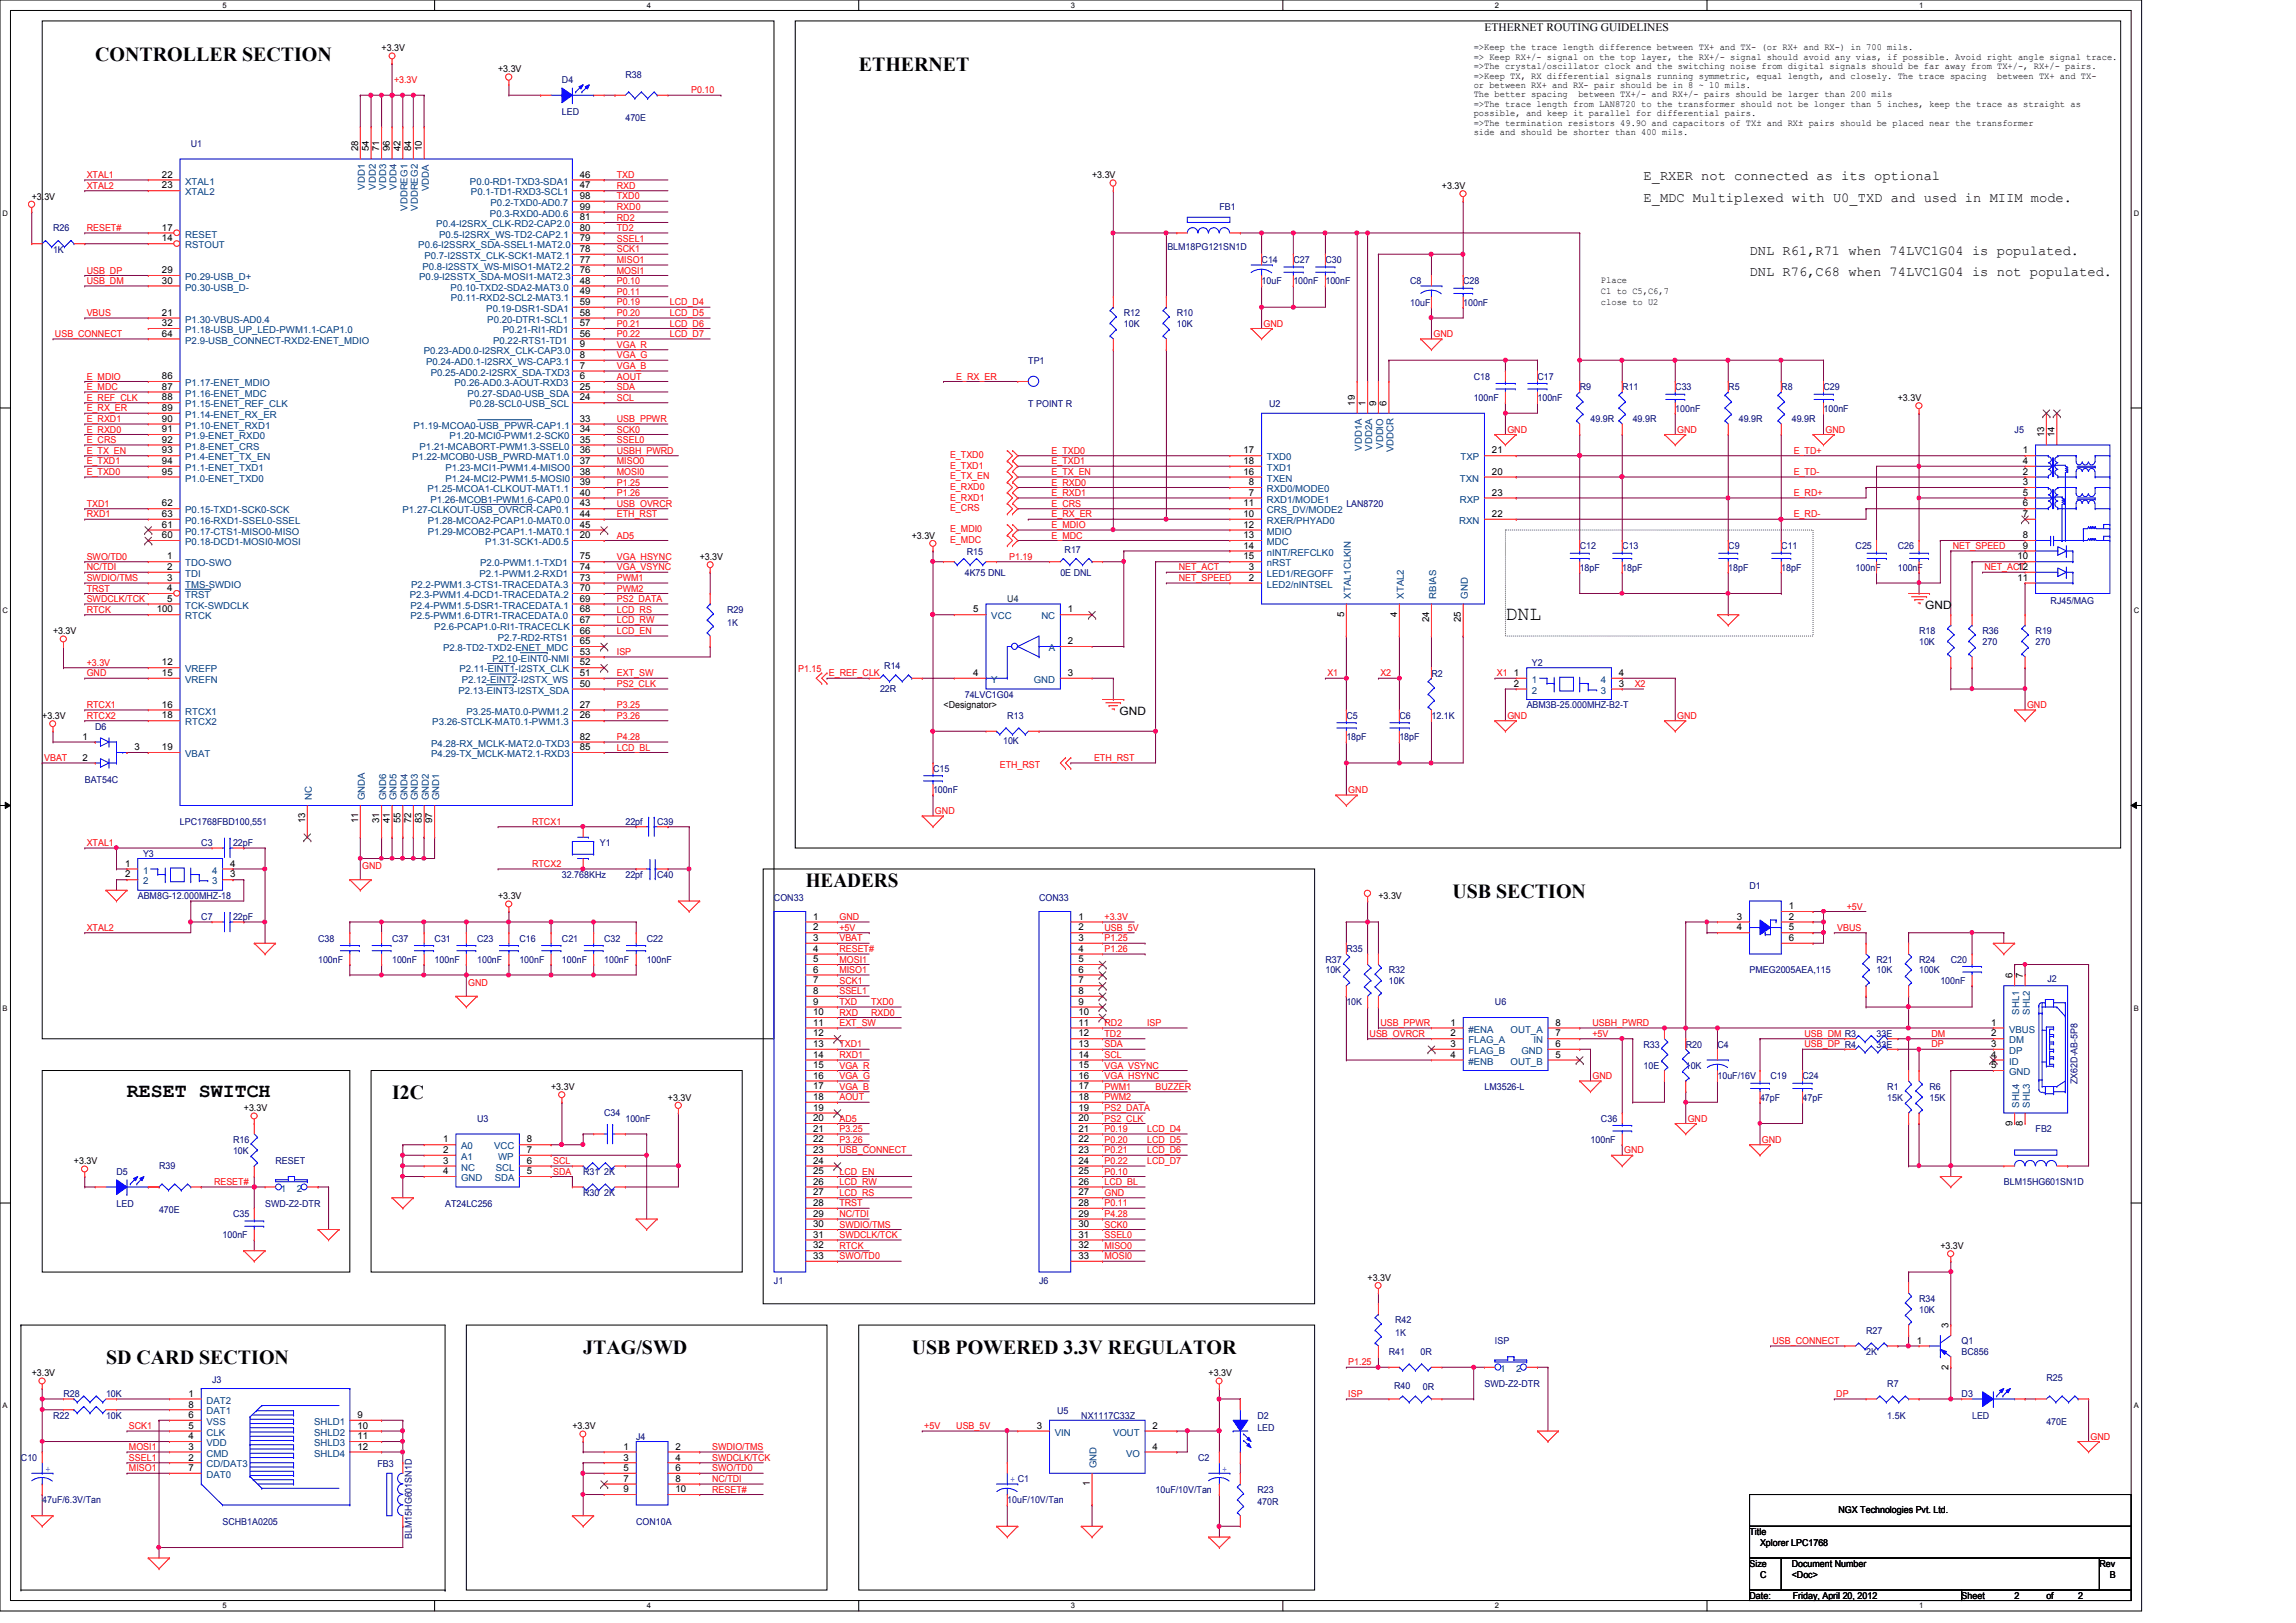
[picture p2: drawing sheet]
<svg xmlns="http://www.w3.org/2000/svg" width="297mm" height="210mm" viewBox="0 0 297 210" stroke-linecap="round" stroke-linejoin="round" font-family="sans-serif">
<defs><g id="words">
<g font-size="2.6">
<text x="12.3" y="7.8">CONTROLLER SECTION</text>
<text x="111.1" y="9.2">ETHERNET</text>
<text x="194.7" y="80.2">DNL</text>
<text x="104.2" y="114.8">HEADERS</text>
<text x="187.9" y="116.2">USB SECTION</text>
<text x="16.4" y="142">RESET SWITCH</text>
<text x="50.7" y="142.2">I2C</text>
<text x="13.7" y="176.5">SD CARD SECTION</text>
<text x="75.4" y="175.2">JTAG/SWD</text>
<text x="117.9" y="175.2">USB POWERED 3.3V REGULATOR</text>
</g>
<g font-size="1.8">
<text x="212.6" y="23.3">E_RXER not connected as its optional</text>
<text x="212.6" y="26.1">E_MDC Multiplexed with U0_TXD and used in MIIM mode.</text>
<text x="226.3" y="32.9">DNL R61,R71 when 74LVC1G04 is populated.</text>
<text x="226.3" y="35.7">DNL R76,C68 when 74LVC1G04 is not populated.</text>
</g>
<g font-size="1.5">
<text x="192" y="4.1">ETHERNET ROUTING GUIDELINES</text>
<text x="249" y="78.8">GND</text>
<text x="144.8" y="92.5">GND</text>
</g>
<g font-size="1.2">
<text x="49.4" y="6.6">+3.3V</text>
<text x="64.4" y="9.4">+3.3V</text>
<text x="190.6" y="6.5">=&gt;Keep the trace length difference between TX+ and TX- (or RX+ and RX-) in 700 mils.</text>
<text x="190.6" y="7.7">=&gt; Keep RX+/- signal on the top layer, the RX+/- signal should avoid any vias, if possible. Avoid right angle signal trace.</text>
<text x="190.6" y="8.9">=&gt;The crystal/oscillator clock and the switching noise from digital signals should be far away from TX+/-, RX+/- pairs.</text>
<text x="190.6" y="10.2">=&gt;Keep TX, RX differential signals running symmetric, equal length, and closely. The trace spacing</text>
<text x="190.6" y="11.4">or between RX+ and RX- pair should be in 8 ~ 10 mils.</text>
<text x="258.3" y="10.2">between TX+ and TX-</text>
<text x="190.6" y="12.6">The better spacing</text>
<text x="190.6" y="13.8">=&gt;The trace length from LAN8720 to the transformer should not be longer than 5 inches, keep the trace as straight as</text>
<text x="190.6" y="15.1">possible, and keep it parallel for differential pairs.</text>
<text x="190.6" y="16.3">=&gt;The termination resistors 49.9O and capacitors of TX± and RX± pairs should be placed near the transformer</text>
<text x="190.6" y="17.5">side and should be shorter than 400 mils.</text>
<text x="204.2" y="12.6">between TX+/- and RX+/- pairs should be larger than 200 mils</text>
<text x="21" y="23">22</text>
<text x="46.3" y="19.6" transform="rotate(-90 46.3 19.6)">28</text>
<text x="47.7" y="19.6" transform="rotate(-90 47.7 19.6)">54</text>
<text x="49.1" y="19.6" transform="rotate(-90 49.1 19.6)">71</text>
<text x="50.4" y="19.6" transform="rotate(-90 50.4 19.6)">96</text>
<text x="51.8" y="19.6" transform="rotate(-90 51.8 19.6)">42</text>
<text x="53.2" y="19.6" transform="rotate(-90 53.2 19.6)">84</text>
<text x="54.6" y="19.6" transform="rotate(-90 54.6 19.6)">10</text>
<text x="75" y="23">46</text>
<text x="141.3" y="23.1">+3.3V</text>
<text x="4.1" y="25.8">+3.3V</text>
<text x="21" y="29.8">17</text>
<text x="21" y="24.4">23</text>
<text x="75" y="24.4">47</text>
<text x="75" y="25.7">98</text>
<text x="75" y="27.1">99</text>
<text x="75" y="28.5">81</text>
<text x="75" y="29.8">80</text>
<text x="186.5" y="24.4">+3.3V</text>
<text x="21" y="31.2">14</text>
<text x="21" y="35.3">29</text>
<text x="75" y="31.2">79</text>
<text x="75" y="32.6">78</text>
<text x="75" y="34">77</text>
<text x="75" y="35.3">76</text>
<text x="21" y="36.7">30</text>
<text x="21" y="40.9">21</text>
<text x="75" y="36.7">48</text>
<text x="75" y="38.1">49</text>
<text x="75" y="39.5">59</text>
<text x="75" y="40.9">58</text>
<text x="207.1" y="38">C1 to C5,C6,7</text>
<text x="207.1" y="36.7">Place</text>
<text x="207.1" y="39.4">close to U2</text>
<text x="21" y="42.2">32</text>
<text x="21" y="43.6">64</text>
<text x="75" y="42.2">57</text>
<text x="75" y="43.6">56</text>
<text x="75" y="45">9</text>
<text x="75" y="46.3">8</text>
<text x="75" y="47.7">7</text>
<text x="21" y="49.1">86</text>
<text x="21" y="50.4">87</text>
<text x="21" y="51.8">88</text>
<text x="21" y="53.2">89</text>
<text x="75" y="49.1">6</text>
<text x="75" y="50.4">25</text>
<text x="75" y="51.8">24</text>
<text x="175.3" y="52.5" transform="rotate(-90 175.3 52.5)">19</text>
<text x="176.6" y="52.5" transform="rotate(-90 176.6 52.5)">1</text>
<text x="178" y="52.5" transform="rotate(-90 178 52.5)">9</text>
<text x="179.4" y="52.5" transform="rotate(-90 179.4 52.5)">6</text>
<text x="245.5" y="51.9">+3.3V</text>
<text x="21" y="54.6">90</text>
<text x="21" y="55.9">91</text>
<text x="21" y="57.3">92</text>
<text x="21" y="58.7">93</text>
<text x="75" y="54.6">33</text>
<text x="75" y="55.9">34</text>
<text x="75" y="57.3">35</text>
<text x="75" y="58.7">36</text>
<text x="160.9" y="58.7">17</text>
<text x="193" y="58.7">21</text>
<text x="261.7" y="58.7">1</text>
<text x="264.4" y="56.6" transform="rotate(-90 264.4 56.6)">13</text>
<text x="265.8" y="56.6" transform="rotate(-90 265.8 56.6)">14</text>
<text x="21" y="60">94</text>
<text x="21" y="61.4">95</text>
<text x="21" y="65.5">62</text>
<text x="75" y="60">37</text>
<text x="75" y="61.4">38</text>
<text x="75" y="62.8">39</text>
<text x="75" y="64.1">40</text>
<text x="75" y="65.5">43</text>
<text x="160.9" y="65.5">11</text>
<text x="160.9" y="61.4">16</text>
<text x="160.9" y="60">18</text>
<text x="161.5" y="64.1">7</text>
<text x="161.5" y="62.8">8</text>
<text x="193" y="61.4">20</text>
<text x="193" y="64.1">23</text>
<text x="261.7" y="61.4">2</text>
<text x="261.7" y="62.8">3</text>
<text x="261.7" y="60">4</text>
<text x="261.7" y="64.1">5</text>
<text x="261.7" y="65.5">6</text>
<text x="21" y="66.9">63</text>
<text x="21" y="68.3">61</text>
<text x="21" y="69.6">60</text>
<text x="75" y="66.9">44</text>
<text x="75" y="68.3">45</text>
<text x="75" y="69.6">20</text>
<text x="117.9" y="69.7">+3.3V</text>
<text x="160.9" y="66.9">10</text>
<text x="160.9" y="68.3">12</text>
<text x="160.9" y="69.6">13</text>
<text x="160.9" y="71">14</text>
<text x="193" y="66.9">22</text>
<text x="261.7" y="66.9">7</text>
<text x="261.7" y="69.6">8</text>
<text x="261.7" y="71">9</text>
<text x="21.6" y="72.4">1</text>
<text x="21.6" y="73.7">2</text>
<text x="21.6" y="75.1">3</text>
<text x="21.6" y="76.5">4</text>
<text x="21.6" y="77.9">5</text>
<text x="75" y="72.4">75</text>
<text x="75" y="73.7">74</text>
<text x="75" y="75.1">73</text>
<text x="75" y="76.5">70</text>
<text x="75" y="77.9">69</text>
<text x="90.5" y="72.4">+3.3V</text>
<text x="160.9" y="72.4">15</text>
<text x="161.5" y="75.1">2</text>
<text x="161.5" y="73.7">3</text>
<text x="261" y="72.4">10</text>
<text x="261" y="75.1">11</text>
<text x="261" y="73.7">12</text>
<text x="6.9" y="82">+3.3V</text>
<text x="20.3" y="79.2">100</text>
<text x="75" y="79.2">68</text>
<text x="75" y="80.6">67</text>
<text x="75" y="82">66</text>
<text x="75" y="83.4">65</text>
<text x="125.9" y="79.2">5</text>
<text x="138.1" y="79.2">1</text>
<text x="138.1" y="83.4">2</text>
<text x="173.9" y="79.8" transform="rotate(-90 173.9 79.8)">5</text>
<text x="180.7" y="79.8" transform="rotate(-90 180.7 79.8)">4</text>
<text x="184.9" y="80.5" transform="rotate(-90 184.9 80.5)">24</text>
<text x="189" y="80.5" transform="rotate(-90 189 80.5)">25</text>
<text x="21" y="86.1">12</text>
<text x="21" y="87.5">15</text>
<text x="75" y="84.7">53</text>
<text x="75" y="86.1">52</text>
<text x="75" y="87.5">51</text>
<text x="75" y="88.9">50</text>
<text x="125.9" y="87.5">4</text>
<text x="138.1" y="87.5">3</text>
<text x="195.8" y="87.5">1</text>
<text x="195.8" y="88.9">2</text>
<text x="209.4" y="88.9">3</text>
<text x="209.4" y="87.5">4</text>
<text x="5.5" y="93">+3.3V</text>
<text x="10.7" y="95.7">1</text>
<text x="21" y="93">18</text>
<text x="21" y="91.6">16</text>
<text x="75" y="91.6">27</text>
<text x="75" y="93">26</text>
<text x="75" y="95.7">82</text>
<text x="122" y="91.7">&lt;Designator&gt;</text>
<text x="10.7" y="98.4">2</text>
<text x="17.4" y="97.1">3</text>
<text x="21" y="97.1">19</text>
<text x="75" y="97.1">85</text>
<text x="39.5" y="106.6" transform="rotate(-90 39.5 106.6)">13</text>
<text x="46.3" y="106.6" transform="rotate(-90 46.3 106.6)">11</text>
<text x="49.1" y="106.6" transform="rotate(-90 49.1 106.6)">31</text>
<text x="50.4" y="106.6" transform="rotate(-90 50.4 106.6)">41</text>
<text x="51.8" y="106.6" transform="rotate(-90 51.8 106.6)">55</text>
<text x="53.2" y="106.6" transform="rotate(-90 53.2 106.6)">72</text>
<text x="54.6" y="106.6" transform="rotate(-90 54.6 106.6)">83</text>
<text x="55.9" y="106.6" transform="rotate(-90 55.9 106.6)">97</text>
<text x="16.2" y="112.1">1</text>
<text x="16.2" y="113.5">2</text>
<text x="29.8" y="113.5">3</text>
<text x="29.8" y="112.1">4</text>
<text x="64.4" y="116.3">+3.3V</text>
<text x="105.2" y="119">1</text>
<text x="139.5" y="119">1</text>
<text x="178.3" y="116.3">+3.3V</text>
<text x="224.7" y="119">3</text>
<text x="231.4" y="117.6">1</text>
<text x="231.4" y="119">2</text>
<text x="105.2" y="120.4">2</text>
<text x="105.2" y="121.8">3</text>
<text x="105.2" y="123.1">4</text>
<text x="105.2" y="124.5">5</text>
<text x="105.2" y="125.9">6</text>
<text x="139.5" y="120.4">2</text>
<text x="139.5" y="121.8">3</text>
<text x="139.5" y="123.1">4</text>
<text x="139.5" y="124.5">5</text>
<text x="139.5" y="125.9">6</text>
<text x="224.7" y="120.4">4</text>
<text x="231.4" y="121.8">6</text>
<text x="231.4" y="120.4">5</text>
<text x="105.2" y="127.3">7</text>
<text x="105.2" y="128.6">8</text>
<text x="105.2" y="130">9</text>
<text x="105.2" y="131.4">10</text>
<text x="139.5" y="127.3">7</text>
<text x="139.5" y="128.6">8</text>
<text x="139.5" y="130">9</text>
<text x="139.5" y="131.4">10</text>
<text x="260.3" y="126.6" transform="rotate(-90 260.3 126.6)">6</text>
<text x="261.7" y="126.6" transform="rotate(-90 261.7 126.6)">7</text>
<text x="105.2" y="132.7">11</text>
<text x="105.2" y="134.1">12</text>
<text x="105.2" y="135.5">13</text>
<text x="105.2" y="136.9">14</text>
<text x="139.5" y="132.7">11</text>
<text x="139.5" y="134.1">12</text>
<text x="139.5" y="135.5">13</text>
<text x="139.5" y="136.9">14</text>
<text x="187.6" y="132.7">1</text>
<text x="187.6" y="134.1">2</text>
<text x="187.6" y="135.5">3</text>
<text x="187.6" y="136.9">4</text>
<text x="201.2" y="132.7">8</text>
<text x="201.2" y="134.1">7</text>
<text x="201.2" y="135.5">6</text>
<text x="201.2" y="136.9">5</text>
<text x="257.6" y="132.7">1</text>
<text x="257.6" y="134.1">2</text>
<text x="257.6" y="135.5">3</text>
<text x="257.6" y="136.9">4</text>
<text x="31.5" y="143.8">+3.3V</text>
<text x="71.3" y="141">+3.3V</text>
<text x="86.4" y="142.4">+3.3V</text>
<text x="105.2" y="138.2">15</text>
<text x="105.2" y="139.6">16</text>
<text x="105.2" y="141">17</text>
<text x="105.2" y="142.3">18</text>
<text x="105.2" y="143.7">19</text>
<text x="139.5" y="138.2">15</text>
<text x="139.5" y="139.6">16</text>
<text x="139.5" y="141">17</text>
<text x="139.5" y="142.3">18</text>
<text x="139.5" y="143.7">19</text>
<text x="257.6" y="138.2">5</text>
<text x="57.3" y="147.8">1</text>
<text x="57.3" y="149.2">2</text>
<text x="68.2" y="147.8">8</text>
<text x="68.2" y="149.2">7</text>
<text x="105.2" y="145.1">20</text>
<text x="105.2" y="146.4">21</text>
<text x="105.2" y="147.8">22</text>
<text x="105.2" y="149.2">23</text>
<text x="139.5" y="145.1">20</text>
<text x="139.5" y="146.4">21</text>
<text x="139.5" y="147.8">22</text>
<text x="139.5" y="149.2">23</text>
<text x="260.3" y="145.7" transform="rotate(-90 260.3 145.7)">9</text>
<text x="261.7" y="145.7" transform="rotate(-90 261.7 145.7)">8</text>
<text x="9.6" y="150.6">+3.3V</text>
<text x="57.3" y="150.6">3</text>
<text x="57.3" y="151.9">4</text>
<text x="68.2" y="150.6">6</text>
<text x="68.2" y="151.9">5</text>
<text x="105.2" y="150.6">24</text>
<text x="105.2" y="151.9">25</text>
<text x="105.2" y="153.3">26</text>
<text x="105.2" y="154.7">27</text>
<text x="139.5" y="150.6">24</text>
<text x="139.5" y="151.9">25</text>
<text x="139.5" y="153.3">26</text>
<text x="139.5" y="154.7">27</text>
<text x="105.2" y="156">28</text>
<text x="105.2" y="157.4">29</text>
<text x="105.2" y="158.8">30</text>
<text x="105.2" y="160.1">31</text>
<text x="105.2" y="161.5">32</text>
<text x="139.5" y="156">28</text>
<text x="139.5" y="157.4">29</text>
<text x="139.5" y="158.8">30</text>
<text x="139.5" y="160.1">31</text>
<text x="139.5" y="161.5">32</text>
<text x="251" y="161.6">+3.3V</text>
<text x="105.2" y="162.9">33</text>
<text x="139.5" y="162.9">33</text>
<text x="176.9" y="165.7">+3.3V</text>
<text x="247.9" y="173.9">1</text>
<text x="252.1" y="171.8" transform="rotate(-90 252.1 171.8)">3</text>
<text x="4.1" y="178.1">+3.3V</text>
<text x="156.3" y="178.1">+3.3V</text>
<text x="252.1" y="177.2" transform="rotate(-90 252.1 177.2)">2</text>
<text x="24.4" y="180.7">1</text>
<text x="24.4" y="184.9">5</text>
<text x="24.4" y="183.5">6</text>
<text x="24.4" y="182.1">8</text>
<text x="46.2" y="183.5">9</text>
<text x="46.2" y="184.9">10</text>
<text x="74" y="184.9">+3.3V</text>
<text x="134.1" y="184.9">3</text>
<text x="149.1" y="184.9">2</text>
<text x="24.4" y="189">2</text>
<text x="24.4" y="190.3">7</text>
<text x="24.4" y="187.6">3</text>
<text x="24.4" y="186.2">4</text>
<text x="46.2" y="186.2">11</text>
<text x="46.2" y="187.6">12</text>
<text x="80.6" y="187.6">1</text>
<text x="80.6" y="189">3</text>
<text x="80.6" y="190.3">5</text>
<text x="80.6" y="191.7">7</text>
<text x="87.4" y="187.6">2</text>
<text x="87.4" y="189">4</text>
<text x="87.4" y="190.3">6</text>
<text x="87.4" y="191.7">8</text>
<text x="149.1" y="187.6">4</text>
<text x="80.6" y="193.1">9</text>
<text x="87.4" y="193.1">10</text>
<text x="141" y="192.3" transform="rotate(-90 141 192.3)">1</text>
<text x="237.8" y="195.7">NGX Technologies Pvt. Ltd.</text>
<text x="226.3" y="198.6">Title</text>
<text x="226.3" y="202.7">Size</text>
<text x="227.7" y="200">Xplorer LPC1768</text>
<text x="231.8" y="202.7">Document Number</text>
<text x="271.6" y="202.7">Rev</text>
<text x="226.3" y="206.9">Date:</text>
<text x="227.7" y="204.1">C</text>
<text x="231.8" y="204.1">&lt;Doc&gt;</text>
<text x="231.9" y="206.9">Friday, April 20, 2012</text>
<text x="253.7" y="206.9">Sheet</text>
<text x="260.6" y="206.9">2</text>
<text x="264.7" y="206.9">of</text>
<text x="268.8" y="206.9">2</text>
<text x="272.9" y="204.1">B</text>
</g>
<g font-size="1.2" fill="#f00">
<text x="51" y="10.7">+3.3V</text>
<text x="89.4" y="12.1">P0.10</text>
<text x="11.2" y="23">XTAL1</text>
<text x="79.8" y="23">TXD</text>
<text x="11.2" y="24.4">XTAL2</text>
<text x="11.2" y="29.9">RESET#</text>
<text x="79.8" y="24.4">RXD</text>
<text x="79.8" y="25.8">TXD0</text>
<text x="79.8" y="27.2">RXD0</text>
<text x="79.8" y="28.5">RD2</text>
<text x="79.8" y="29.9">TD2</text>
<text x="11.2" y="35.4">USB_DP</text>
<text x="79.8" y="31.3">SSEL1</text>
<text x="79.8" y="32.6">SCK1</text>
<text x="79.8" y="34">MISO1</text>
<text x="79.8" y="35.4">MOSI1</text>
<text x="11.2" y="36.7">USB_DM</text>
<text x="11.2" y="40.9">VBUS</text>
<text x="79.8" y="36.7">P0.10</text>
<text x="79.8" y="38.1">P0.11</text>
<text x="79.8" y="40.9">P0.20</text>
<text x="79.8" y="39.5">P0.19</text>
<text x="86.7" y="40.9">LCD_D5</text>
<text x="86.7" y="39.5">LCD_D4</text>
<text x="7.1" y="43.6">USB_CONNECT</text>
<text x="79.8" y="45">VGA_R</text>
<text x="79.8" y="46.4">VGA_G</text>
<text x="79.8" y="47.8">VGA_B</text>
<text x="79.8" y="42.2">P0.21</text>
<text x="79.8" y="43.6">P0.22</text>
<text x="86.7" y="42.2">LCD_D6</text>
<text x="86.7" y="43.6">LCD_D7</text>
<text x="163.4" y="42.2">GND</text>
<text x="185.4" y="43.6">GND</text>
<text x="11.2" y="49.1">E_MDIO</text>
<text x="11.2" y="50.5">E_MDC</text>
<text x="11.2" y="51.9">E_REF_CLK</text>
<text x="11.2" y="53.2">E_RX_ER</text>
<text x="79.8" y="49.1">AOUT</text>
<text x="79.8" y="50.5">SDA</text>
<text x="79.8" y="51.9">SCL</text>
<text x="123.7" y="49.1">E_RX_ER</text>
<text x="11.2" y="54.6">E_RXD1</text>
<text x="11.2" y="56">E_RXD0</text>
<text x="11.2" y="57.3">E_CRS</text>
<text x="11.2" y="58.7">E_TX_EN</text>
<text x="79.8" y="54.6">USB_PPWR</text>
<text x="79.8" y="56">SCK0</text>
<text x="79.8" y="57.3">SSEL0</text>
<text x="79.8" y="58.7">USBH_PWRD</text>
<text x="122.9" y="59.3">E_TXD0</text>
<text x="136" y="58.7">E_TXD0</text>
<text x="195" y="56">GND</text>
<text x="217" y="56">GND</text>
<text x="232" y="58.7">E_TD+</text>
<text x="236.1" y="56">GND</text>
<text x="11.2" y="65.6">TXD1</text>
<text x="11.2" y="60.1">E_TXD1</text>
<text x="11.2" y="61.5">E_TXD0</text>
<text x="79.8" y="60.1">MISO0</text>
<text x="79.8" y="61.5">MOSI0</text>
<text x="79.8" y="62.8">P1.25</text>
<text x="79.8" y="64.2">P1.26</text>
<text x="79.8" y="65.6">USB_OVRCR</text>
<text x="122.9" y="60.7">E_TXD1</text>
<text x="122.9" y="62">E_TX_EN</text>
<text x="122.9" y="63.4">E_RXD0</text>
<text x="122.9" y="64.8">E_RXD1</text>
<text x="136" y="60.1">E_TXD1</text>
<text x="136" y="62.8">E_RXD0</text>
<text x="136" y="64.2">E_RXD1</text>
<text x="136" y="65.6">E_CRS</text>
<text x="136" y="61.5">E_TX_EN</text>
<text x="232" y="61.5">E_TD-</text>
<text x="232" y="64.2">E_RD+</text>
<text x="11.2" y="66.9">RXD1</text>
<text x="79.8" y="66.9">ETH_RST</text>
<text x="79.8" y="69.7">AD5</text>
<text x="122.9" y="66.1">E_CRS</text>
<text x="122.9" y="68.9">E_MDI0</text>
<text x="122.9" y="70.3">E_MDC</text>
<text x="136" y="66.9">E_RX_ER</text>
<text x="136" y="69.7">E_MDC</text>
<text x="136" y="68.3">E_MDIO</text>
<text x="232" y="66.9">E_RD-</text>
<text x="252.6" y="71">NET_SPEED</text>
<text x="11.2" y="72.4">SWO/TD0</text>
<text x="11.2" y="73.8">NC/TDI</text>
<text x="11.2" y="75.2">SWDIO/TMS</text>
<text x="11.2" y="76.5">TRST</text>
<text x="11.2" y="77.9">SWDCLK/TCK</text>
<text x="79.8" y="72.4">VGA_HSYNC</text>
<text x="79.8" y="73.8">VGA_VSYNC</text>
<text x="79.8" y="75.2">PWM1</text>
<text x="79.8" y="76.5">PWM2</text>
<text x="79.8" y="77.9">PS2_DATA</text>
<text x="130.6" y="72.4">P1.19</text>
<text x="152.5" y="73.8">NET_ACT</text>
<text x="152.5" y="75.2">NET_SPEED</text>
<text x="256.7" y="73.8">NET_ACT</text>
<text x="11.2" y="79.3">RTCK</text>
<text x="79.8" y="79.3">LCD_RS</text>
<text x="79.8" y="80.6">LCD_RW</text>
<text x="79.8" y="82">LCD_EN</text>
<text x="11.2" y="87.5">GND</text>
<text x="11.2" y="86.1">+3.3V</text>
<text x="79.8" y="84.8">ISP</text>
<text x="79.8" y="87.5">EXT_SW</text>
<text x="79.8" y="88.9">PS2_CLK</text>
<text x="103.3" y="87">P1.15</text>
<text x="107.2" y="87.5">E_REF_CLK</text>
<text x="171.7" y="87.5">X1</text>
<text x="178.6" y="87.5">X2</text>
<text x="193.6" y="87.5">X1</text>
<text x="211.5" y="88.9">X2</text>
<text x="11.2" y="91.6">RTCX1</text>
<text x="11.2" y="93">RTCX2</text>
<text x="79.8" y="91.6">P3.25</text>
<text x="79.8" y="93">P3.26</text>
<text x="79.8" y="95.8">P4.28</text>
<text x="195" y="93">GND</text>
<text x="217" y="93">GND</text>
<text x="262.2" y="91.6">GND</text>
<text x="5.7" y="98.5">VBAT</text>
<text x="79.8" y="97.1">LCD_BL</text>
<text x="129.3" y="99.3">ETH_RST</text>
<text x="141.5" y="98.5">ETH_RST</text>
<text x="68.8" y="106.7">RTCX1</text>
<text x="120.9" y="105.3">GND</text>
<text x="174.4" y="102.6">GND</text>
<text x="11.2" y="109.5">XTAL1</text>
<text x="46.9" y="112.5">GND</text>
<text x="68.8" y="112.2">RTCX2</text>
<text x="108.6" y="119">GND</text>
<text x="142.9" y="119">+3.3V</text>
<text x="238.9" y="117.7">+5V</text>
<text x="11.2" y="120.4">XTAL2</text>
<text x="108.6" y="121.8">VBAT</text>
<text x="108.6" y="123.2">RESET#</text>
<text x="108.6" y="124.5">MOSI1</text>
<text x="108.6" y="125.9">MISO1</text>
<text x="108.6" y="120.4">+5V</text>
<text x="142.9" y="120.4">USB_5V</text>
<text x="142.9" y="121.8">P1.25</text>
<text x="142.9" y="123.2">P1.26</text>
<text x="237.7" y="120.4">VBUS</text>
<text x="60.6" y="127.6">GND</text>
<text x="108.6" y="127.3">SCK1</text>
<text x="108.6" y="128.7">SSEL1</text>
<text x="108.6" y="130">TXD</text>
<text x="108.6" y="131.4">RXD</text>
<text x="112.7" y="131.4">RXD0</text>
<text x="112.7" y="130">TXD0</text>
<text x="108.6" y="132.8">EXT_SW</text>
<text x="108.6" y="135.5">TXD1</text>
<text x="108.6" y="136.9">RXD1</text>
<text x="142.9" y="132.8">RD2</text>
<text x="142.9" y="134.2">TD2</text>
<text x="142.9" y="135.5">SDA</text>
<text x="142.9" y="136.9">SCL</text>
<text x="148.4" y="132.8">ISP</text>
<text x="177.2" y="134.2">USB_OVRCR</text>
<text x="178.6" y="132.8">USB_PPWR</text>
<text x="206" y="132.8">USBH_PWRD</text>
<text x="206" y="134.2">+5V</text>
<text x="233.4" y="134.2">USB_DM R3</text>
<text x="233.4" y="135.5">USB_DP R4</text>
<text x="249.9" y="134.2">DM</text>
<text x="249.9" y="135.5">DP</text>
<text x="108.6" y="138.3">VGA_R</text>
<text x="108.6" y="139.6">VGA_G</text>
<text x="108.6" y="141">VGA_B</text>
<text x="108.6" y="142.4">AOUT</text>
<text x="142.9" y="138.3">VGA_VSYNC</text>
<text x="142.9" y="139.6">VGA_HSYNC</text>
<text x="142.9" y="141">PWM1</text>
<text x="142.9" y="142.4">PWM2</text>
<text x="142.9" y="143.8">PS2_DATA</text>
<text x="149.5" y="141">BUZZER</text>
<text x="206" y="139.6">GND</text>
<text x="108.6" y="145.1">AD5</text>
<text x="108.6" y="146.5">P3.25</text>
<text x="108.6" y="147.9">P3.26</text>
<text x="108.6" y="149.2">USB_CONNECT</text>
<text x="142.9" y="145.1">PS2_CLK</text>
<text x="142.9" y="146.5">P0.19</text>
<text x="142.9" y="147.9">P0.20</text>
<text x="142.9" y="149.2">P0.21</text>
<text x="148.4" y="146.5">LCD_D4</text>
<text x="148.4" y="147.9">LCD_D5</text>
<text x="148.4" y="149.2">LCD_D6</text>
<text x="210.1" y="149.2">GND</text>
<text x="218.3" y="145.1">GND</text>
<text x="227.9" y="147.9">GND</text>
<text x="27.7" y="153.3">RESET#</text>
<text x="71.5" y="150.6">SCL</text>
<text x="71.5" y="152">SDA</text>
<text x="108.6" y="152">LCD_EN</text>
<text x="108.6" y="153.3">LCD_RW</text>
<text x="108.6" y="154.7">LCD_RS</text>
<text x="142.9" y="152">P0.10</text>
<text x="142.9" y="153.3">LCD_BL</text>
<text x="142.9" y="154.7">GND</text>
<text x="142.9" y="150.6">P0.22</text>
<text x="148.4" y="150.6">LCD_D7</text>
<text x="108.6" y="156.1">TRST</text>
<text x="108.6" y="157.5">NC/TDI</text>
<text x="108.6" y="158.8">SWDIO/TMS</text>
<text x="108.6" y="160.2">SWDCLK/TCK</text>
<text x="108.6" y="161.6">RTCK</text>
<text x="142.9" y="156.1">P0.11</text>
<text x="142.9" y="157.5">P4.28</text>
<text x="142.9" y="158.8">SCK0</text>
<text x="142.9" y="160.2">SSEL0</text>
<text x="142.9" y="161.6">MISO0</text>
<text x="108.6" y="162.9">SWO/TD0</text>
<text x="142.9" y="162.9">MOSI0</text>
<text x="229.3" y="173.9">USB_CONNECT</text>
<text x="174.4" y="176.7">P1.25</text>
<text x="16.7" y="184.9">SCK1</text>
<text x="119.5" y="184.9">+5V</text>
<text x="123.7" y="184.9">USB_5V</text>
<text x="174.4" y="180.8">ISP</text>
<text x="237.5" y="180.8">DP</text>
<text x="16.7" y="187.6">MOSI1</text>
<text x="16.7" y="190.4">MISO1</text>
<text x="16.7" y="189">SSEL1</text>
<text x="92.1" y="187.6">SWDIO/TMS</text>
<text x="92.1" y="189">SWDCLK/TCK</text>
<text x="92.1" y="190.4">SWO/TD0</text>
<text x="92.1" y="191.8">NC/TDI</text>
<text x="270.4" y="186.3">GND</text>
<text x="92.1" y="193.1">RESET#</text>
</g>
<g font-size="1.2" fill="#000080">
<text x="72.7" y="10.7">D4</text>
<text x="80.9" y="10">R38</text>
<text x="72.7" y="14.9">LED</text>
<text x="80.9" y="15.7">470E</text>
<text x="24.7" y="19">U1</text>
<text x="6.9" y="29.9">R26</text>
<text x="157.7" y="27.2">FB1</text>
<text x="6.9" y="32.7">1K</text>
<text x="151" y="32.4">BLM18PG121SN1D</text>
<text x="163.2" y="34">C14</text>
<text x="167.3" y="34">C27</text>
<text x="171.4" y="34">C30</text>
<text x="145.4" y="40.9">R12</text>
<text x="152.2" y="40.9">R10</text>
<text x="163.2" y="36.8">10uF</text>
<text x="167.3" y="36.8">100nF</text>
<text x="171.4" y="36.8">100nF</text>
<text x="182.4" y="36.8">C8</text>
<text x="182.4" y="39.5">10uF</text>
<text x="189.3" y="36.8">C28</text>
<text x="189.3" y="39.5">100nF</text>
<text x="133" y="47.1">TP1</text>
<text x="145.4" y="42.3">10K</text>
<text x="152.2" y="42.3">10K</text>
<text x="133" y="52.7">T POINT R</text>
<text x="164.2" y="52.7">U2</text>
<text x="190.6" y="49.1">C18</text>
<text x="190.6" y="51.9">100nF</text>
<text x="198.9" y="49.1">C17</text>
<text x="198.9" y="51.9">100nF</text>
<text x="204.3" y="50.5">R9</text>
<text x="209.8" y="50.5">R11</text>
<text x="216.7" y="50.5">C33</text>
<text x="216.7" y="53.3">100nF</text>
<text x="223.6" y="50.5">R5</text>
<text x="230.4" y="50.5">R8</text>
<text x="235.9" y="50.5">C29</text>
<text x="235.9" y="53.3">100nF</text>
<text x="205.7" y="54.6">49.9R</text>
<text x="211.2" y="54.6">49.9R</text>
<text x="224.9" y="54.6">49.9R</text>
<text x="231.8" y="54.6">49.9R</text>
<text x="260.6" y="56">J5</text>
<text x="174.2" y="65.6">LAN8720</text>
<text x="125.1" y="71.8">R15</text>
<text x="137.7" y="71.5">R17</text>
<text x="204.3" y="71.1">C12</text>
<text x="209.8" y="71.1">C13</text>
<text x="223.6" y="71.1">C9</text>
<text x="230.4" y="71.1">C11</text>
<text x="240" y="71.1">C25</text>
<text x="245.5" y="71.1">C26</text>
<text x="124.8" y="74.5">4K75 DNL</text>
<text x="137.2" y="74.5">0E DNL</text>
<text x="204.3" y="73.8">18pF</text>
<text x="209.8" y="73.8">18pF</text>
<text x="223.6" y="73.8">18pF</text>
<text x="230.4" y="73.8">18pF</text>
<text x="240" y="73.8">100nF</text>
<text x="245.5" y="73.8">100nF</text>
<text x="94.1" y="79.3">R29</text>
<text x="94.1" y="80.9">1K</text>
<text x="248.2" y="82">R18</text>
<text x="248.2" y="83.4">10K</text>
<text x="256.5" y="82">R36</text>
<text x="256.5" y="83.4">270</text>
<text x="263.3" y="82">R19</text>
<text x="263.3" y="83.4">270</text>
<text x="265.3" y="78.2">RJ45/MAG</text>
<text x="113.8" y="89.6">22R</text>
<text x="114.4" y="86.6">R14</text>
<text x="185.2" y="87.5">R2</text>
<text x="198.2" y="86.1">Y2</text>
<text x="12.3" y="94.4">D6</text>
<text x="124.8" y="90.3">74LVC1G04</text>
<text x="130.3" y="93">R13</text>
<text x="174.2" y="93">C5</text>
<text x="174.2" y="95.8">18pF</text>
<text x="181" y="93">C6</text>
<text x="181" y="95.8">18pF</text>
<text x="185.2" y="93">12.1K</text>
<text x="197.5" y="91.7">ABM3B-25.000MHZ-B2-T</text>
<text x="11" y="101.3">BAT54C</text>
<text x="120.7" y="99.9">C15</text>
<text x="129.8" y="96.3">10K</text>
<text x="23.3" y="106.7">LPC1768FBD100,551</text>
<text x="80.9" y="106.7">22pf</text>
<text x="85" y="106.7">C39</text>
<text x="120.7" y="102.6">100nF</text>
<text x="18.5" y="110.9">Y3</text>
<text x="26" y="109.5">C3</text>
<text x="30.1" y="109.5">22pF</text>
<text x="72.7" y="113.6">32.768KHz</text>
<text x="77.6" y="109.5">Y1</text>
<text x="80.9" y="113.6">22pf</text>
<text x="85" y="113.6">C40</text>
<text x="17.8" y="116.3">ABM8G-12.000MHZ-18</text>
<text x="26" y="119.1">C7</text>
<text x="30.1" y="119.1">22pF</text>
<text x="100.1" y="116.6">CON33</text>
<text x="134.4" y="116.6">CON33</text>
<text x="226.3" y="115">D1</text>
<text x="41.1" y="121.8">C38</text>
<text x="41.1" y="124.6">100nF</text>
<text x="50.7" y="121.8">C37</text>
<text x="50.7" y="124.6">100nF</text>
<text x="56.2" y="121.8">C31</text>
<text x="56.2" y="124.6">100nF</text>
<text x="61.7" y="121.8">C23</text>
<text x="61.7" y="124.6">100nF</text>
<text x="67.2" y="121.8">C16</text>
<text x="67.2" y="124.6">100nF</text>
<text x="72.7" y="121.8">C21</text>
<text x="72.7" y="124.6">100nF</text>
<text x="78.1" y="121.8">C32</text>
<text x="78.1" y="124.6">100nF</text>
<text x="83.7" y="121.8">C22</text>
<text x="83.7" y="124.6">100nF</text>
<text x="171.4" y="124.6">R37</text>
<text x="171.4" y="125.9">10K</text>
<text x="174.2" y="123.2">R35</text>
<text x="179.7" y="125.9">R32</text>
<text x="226.3" y="125.9">PMEG2005AEA,115</text>
<text x="242.7" y="124.6">R21</text>
<text x="242.7" y="125.9">10K</text>
<text x="248.2" y="124.6">R24</text>
<text x="248.2" y="125.9">100K</text>
<text x="252.3" y="124.6">C20</text>
<text x="174.2" y="130">10K</text>
<text x="179.7" y="127.3">10K</text>
<text x="193.4" y="130">U6</text>
<text x="251" y="127.3">100nF</text>
<text x="264.8" y="127">J2</text>
<text x="212.6" y="135.6">R33</text>
<text x="218.1" y="135.6">R20</text>
<text x="222.2" y="135.6">C4</text>
<text x="242.7" y="135.6">33E</text>
<text x="242.7" y="134.2">33E</text>
<text x="192" y="141">LM3526-L</text>
<text x="212.6" y="138.3">10E</text>
<text x="218.1" y="138.3">10K</text>
<text x="222.2" y="139.7">10uF/16V</text>
<text x="227.7" y="142.4">47pF</text>
<text x="229" y="139.7">C19</text>
<text x="233.2" y="139.7">C24</text>
<text x="233.2" y="142.4">47pF</text>
<text x="244.1" y="141">R1</text>
<text x="244.1" y="142.4">15K</text>
<text x="249.6" y="141">R6</text>
<text x="249.6" y="142.4">15K</text>
<text x="268.7" y="140.3" transform="rotate(-90 268.7 140.3)">ZX62D-AB-5P8</text>
<text x="30.1" y="147.9">R16</text>
<text x="30.1" y="149.3">10K</text>
<text x="61.7" y="145.2">U3</text>
<text x="78.1" y="144.4">C34</text>
<text x="80.9" y="145.2">100nF</text>
<text x="205.7" y="147.9">100nF</text>
<text x="207.1" y="145.2">C36</text>
<text x="263.3" y="146.5">FB2</text>
<text x="15.1" y="152">D5</text>
<text x="20.6" y="151.3">R39</text>
<text x="35.6" y="150.6">RESET</text>
<text x="75.4" y="154.7">R30 2K</text>
<text x="75.4" y="152">R31 2K</text>
<text x="259.2" y="153.4">BLM15HG601SN1D</text>
<text x="15.1" y="156.1">LED</text>
<text x="20.6" y="156.9">470E</text>
<text x="28.8" y="160.2">100nF</text>
<text x="30.1" y="157.5">C35</text>
<text x="34.3" y="156.1">SWD-Z2-DTR</text>
<text x="57.6" y="156.1">AT24LC256</text>
<text x="100.1" y="166.1">J1</text>
<text x="134.4" y="166.1">J6</text>
<text x="180.5" y="171.2">R42</text>
<text x="180.5" y="172.8">1K</text>
<text x="193.4" y="173.9">ISP</text>
<text x="241.4" y="172.6">R27</text>
<text x="248.2" y="168.4">R34</text>
<text x="248.2" y="169.8">10K</text>
<text x="253.7" y="173.9">Q1</text>
<text x="27.4" y="178.9">J3</text>
<text x="179.7" y="175.3">R41</text>
<text x="180.3" y="179.7">R40</text>
<text x="183.8" y="175.3">0R</text>
<text x="184.1" y="179.8">0R</text>
<text x="192" y="179.5">SWD-Z2-DTR</text>
<text x="241.4" y="175.3">2K</text>
<text x="244.1" y="179.5">R7</text>
<text x="253.7" y="175.3">BC856</text>
<text x="264.7" y="178.7">R25</text>
<text x="6.9" y="183.6">R22</text>
<text x="8.2" y="180.8">R28</text>
<text x="13.7" y="180.8">10K</text>
<text x="13.7" y="183.6">10K</text>
<text x="136.7" y="183">U5</text>
<text x="139.9" y="183.6">NX1117C33Z</text>
<text x="162.6" y="183.6">D2</text>
<text x="162.6" y="185.2">LED</text>
<text x="244.1" y="183.6">1.5K</text>
<text x="253.7" y="180.8">D3</text>
<text x="255.1" y="183.6">LED</text>
<text x="264.7" y="184.4">470E</text>
<text x="2.7" y="189">C10</text>
<text x="48.8" y="189.9">FB3</text>
<text x="82.3" y="186.3">J4</text>
<text x="155" y="189">C2</text>
<text x="5.5" y="194.5">47uF/6.3V/Tan</text>
<text x="28.8" y="197.3">SCHB1A0205</text>
<text x="82.3" y="197.3">CON10A</text>
<text x="130.3" y="194.5">10uF/10V/Tan</text>
<text x="149.5" y="193.2">10uF/10V/Tan</text>
<text x="162.6" y="193.2">R23</text>
<text x="162.6" y="194.8">470R</text>
<text x="53.3" y="199.1" transform="rotate(-90 53.3 199.1)">BLM15HG601SN1D</text>
</g>
<g font-size="1.2" fill="#004080">
<text x="24" y="23.9">XTAL1</text>
<text x="60.8" y="23.9">P0.0-RD1-TXD3-SDA1</text>
<text x="24" y="25.3">XTAL2</text>
<text x="47.2" y="24.6" transform="rotate(-90 47.2 24.6)">VDD1</text>
<text x="48.6" y="24.6" transform="rotate(-90 48.6 24.6)">VDD2</text>
<text x="50" y="24.6" transform="rotate(-90 50 24.6)">VDD3</text>
<text x="51.3" y="24.6" transform="rotate(-90 51.3 24.6)">VDD4</text>
<text x="52.7" y="27.3" transform="rotate(-90 52.7 27.3)">VDDREG1</text>
<text x="54.1" y="27.3" transform="rotate(-90 54.1 27.3)">VDDREG2</text>
<text x="55.5" y="24.7" transform="rotate(-90 55.5 24.7)">VDDA</text>
<text x="56.4" y="29.4">P0.4-I2SRX_CLK-RD2-CAP2.0</text>
<text x="60.9" y="25.3">P0.1-TD1-RXD3-SCL1</text>
<text x="63.4" y="28">P0.3-RXD0-AD0.6</text>
<text x="63.5" y="26.6">P0.2-TXD0-AD0.7</text>
<text x="24" y="30.7">RESET</text>
<text x="24" y="32.1">RSTOUT</text>
<text x="54.1" y="32.1">P0.6-I2SSRX_SDA-SSEL1-MAT2.0</text>
<text x="54.7" y="34.9">P0.8-I2SSTX_WS-MISO1-MAT2.2</text>
<text x="54.9" y="33.5">P0.7-I2SSTX_CLK-SCK1-MAT2.1</text>
<text x="56.8" y="30.7">P0.5-I2SRX_WS-TD2-CAP2.1</text>
<text x="24" y="36.2">P0.29-USB_D+</text>
<text x="24" y="37.6">P0.30-USB_D-</text>
<text x="24" y="41.7">P1.30-VBUS-AD0.4</text>
<text x="54.2" y="36.2">P0.9-I2SSTX_SDA-MOSI1-MAT2.3</text>
<text x="58.3" y="37.6">P0.10-TXD2-SDA2-MAT3.0</text>
<text x="58.3" y="39">P0.11-RXD2-SCL2-MAT3.1</text>
<text x="62.9" y="40.3">P0.19-DSR1-SDA1</text>
<text x="63" y="41.7">P0.20-DTR1-SCL1</text>
<text x="24" y="43.1">P1.18-USB_UP_LED-PWM1.1-CAP1.0</text>
<text x="24" y="44.4">P2.9-USB_CONNECT-RXD2-ENET_MDIO</text>
<text x="54.8" y="45.8">P0.23-AD0.0-I2SRX_CLK-CAP3.0</text>
<text x="55.1" y="47.2">P0.24-AD0.1-I2SRX_WS-CAP3.1</text>
<text x="63.8" y="44.4">P0.22-RTS1-TD1</text>
<text x="65" y="43.1">P0.21-RI1-RD1</text>
<text x="24" y="50">P1.17-ENET_MDIO</text>
<text x="24" y="51.3">P1.16-ENET_MDC</text>
<text x="24" y="52.7">P1.15-ENET_REF_CLK</text>
<text x="55.7" y="48.6">P0.25-AD0.2-I2SRX_SDA-TXD3</text>
<text x="58.8" y="50">P0.26-AD0.3-AOUT-RXD3</text>
<text x="60.5" y="51.3">P0.27-SDA0-USB_SDA</text>
<text x="60.7" y="52.7">P0.28-SCL0-USB_SCL</text>
<text x="24" y="54.1">P1.14-ENET_RX_ER</text>
<text x="24" y="55.5">P1.10-ENET_RXD1</text>
<text x="24" y="56.8">P1.9-ENET_RXD0</text>
<text x="24" y="58.2">P1.8-ENET_CRS</text>
<text x="24" y="59.6">P1.4-ENET_TX_EN</text>
<text x="53.3" y="59.6">P1.22-MCOB0-USB_PWRD-MAT1.0</text>
<text x="53.5" y="55.5">P1.19-MCOA0-USB_PPWR-CAP1.1</text>
<text x="54.3" y="58.2">P1.21-MCABORT-PWM1.3-SSEL0</text>
<text x="58.2" y="56.8">P1.20-MCI0-PWM1.2-SCK0</text>
<text x="163.9" y="59.6">TXD0</text>
<text x="176.1" y="58.3" transform="rotate(-90 176.1 58.3)">VDD1A</text>
<text x="177.5" y="58.3" transform="rotate(-90 177.5 58.3)">VDD2A</text>
<text x="178.9" y="58.1" transform="rotate(-90 178.9 58.1)">VDDIO</text>
<text x="180.3" y="58.5" transform="rotate(-90 180.3 58.5)">VDDCR</text>
<text x="188.9" y="59.6">TXP</text>
<text x="24" y="60.9">P1.1-ENET_TXD1</text>
<text x="24" y="62.3">P1.0-ENET_TXD0</text>
<text x="55.3" y="63.7">P1.25-MCOA1-CLKOUT-MAT1.1</text>
<text x="55.7" y="65">P1.26-MCOB1-PWM1.6-CAP0.0</text>
<text x="57.6" y="60.9">P1.23-MCI1-PWM1.4-MISO0</text>
<text x="57.6" y="62.3">P1.24-MCI2-PWM1.5-MOSI0</text>
<text x="163.9" y="65">RXD1/MODE1</text>
<text x="163.9" y="63.7">RXD0/MODE0</text>
<text x="163.9" y="62.3">TXEN</text>
<text x="163.9" y="60.9">TXD1</text>
<text x="188.8" y="62.3">TXN</text>
<text x="188.8" y="65">RXP</text>
<text x="24" y="66.4">P0.15-TXD1-SCK0-SCK</text>
<text x="24" y="67.8">P0.16-RXD1-SSEL0-SSEL</text>
<text x="24" y="69.2">P0.17-CTS1-MISO0-MISO</text>
<text x="24" y="70.5">P0.18-DCD1-MOSI0-MOSI</text>
<text x="52.1" y="66.4">P1.27-CLKOUT-USB_OVRCR-CAP0.1</text>
<text x="55.3" y="67.8">P1.28-MCOA2-PCAP1.0-MAT0.0</text>
<text x="55.3" y="69.2">P1.29-MCOB2-PCAP1.1-MAT0.1</text>
<text x="62.8" y="70.5">P1.31-SCK1-AD0.5</text>
<text x="163.9" y="67.8">RXER/PHYAD0</text>
<text x="163.9" y="66.4">CRS_DV/MODE2</text>
<text x="163.9" y="69.2">MDIO</text>
<text x="163.9" y="70.5">MDC</text>
<text x="163.9" y="71.9">nINT/REFCLK0</text>
<text x="188.8" y="67.8">RXN</text>
<text x="24" y="73.3">TDO-SWO</text>
<text x="24" y="74.6">TDI</text>
<text x="24" y="76">TMS-SWDIO</text>
<text x="24" y="77.4">TRST</text>
<text x="53" y="77.4">P2.3-PWM1.4-DCD1-TRACEDATA.2</text>
<text x="53.2" y="76">P2.2-PWM1.3-CTS1-TRACEDATA.3</text>
<text x="62" y="74.6">P2.1-PWM1.2-RXD1</text>
<text x="62.1" y="73.3">P2.0-PWM1.1-TXD1</text>
<text x="163.9" y="76">LED2/nINTSEL</text>
<text x="163.9" y="74.6">LED1/REGOFF</text>
<text x="163.9" y="73.3">nRST</text>
<text x="174.8" y="77.5" transform="rotate(-90 174.8 77.5)">XTAL1CLKIN</text>
<text x="181.6" y="77.5" transform="rotate(-90 181.6 77.5)">XTAL2</text>
<text x="185.8" y="77.5" transform="rotate(-90 185.8 77.5)">RBIAS</text>
<text x="189.9" y="77.5" transform="rotate(-90 189.9 77.5)">GND</text>
<text x="24" y="78.7">TCK-SWDCLK</text>
<text x="24" y="80.1">RTCK</text>
<text x="53.1" y="78.7">P2.4-PWM1.5-DSR1-TRACEDATA.1</text>
<text x="53.1" y="80.1">P2.5-PWM1.6-DTR1-TRACEDATA.0</text>
<text x="56.2" y="81.5">P2.6-PCAP1.0-RI1-TRACECLK</text>
<text x="64.4" y="82.9">P2.7-RD2-RTS1</text>
<text x="128.2" y="80.1">VCC</text>
<text x="134.7" y="80.1">NC</text>
<text x="24" y="87">VREFP</text>
<text x="24" y="88.3">VREFN</text>
<text x="57.3" y="84.2">P2.8-TD2-TXD2-ENET_MDC</text>
<text x="59.3" y="89.7">P2.13-EINT3-I2STX_SDA</text>
<text x="59.4" y="87">P2.11-EINT1-I2STX_CLK</text>
<text x="59.7" y="88.3">P2.12-EINT2-I2STX_WS</text>
<text x="63.7" y="85.6">P2.10-EINT0-NMI</text>
<text x="128.2" y="88.3">Y</text>
<text x="133.7" y="88.3">GND</text>
<text x="135.7" y="84.2">A</text>
<text x="198.2" y="88.3">1</text>
<text x="198.2" y="89.7">2</text>
<text x="207.1" y="89.7">3</text>
<text x="207.1" y="88.3">4</text>
<text x="24" y="93.9">RTCX2</text>
<text x="24" y="92.5">RTCX1</text>
<text x="55.9" y="93.9">P3.26-STCLK-MAT0.1-PWM1.3</text>
<text x="60.3" y="92.5">P3.25-MAT0.0-PWM1.2</text>
<text x="24" y="98">VBAT</text>
<text x="55.8" y="96.6">P4.28-RX_MCLK-MAT2.0-TXD3</text>
<text x="55.8" y="98">P4.29-TX_MCLK-MAT2.1-RXD3</text>
<text x="40.3" y="103.5" transform="rotate(-90 40.3 103.5)">NC</text>
<text x="47.2" y="103.5" transform="rotate(-90 47.2 103.5)">GNDA</text>
<text x="50" y="103.5" transform="rotate(-90 50 103.5)">GND6</text>
<text x="51.3" y="103.5" transform="rotate(-90 51.3 103.5)">GND5</text>
<text x="52.7" y="103.5" transform="rotate(-90 52.7 103.5)">GND4</text>
<text x="54.1" y="103.5" transform="rotate(-90 54.1 103.5)">GND3</text>
<text x="55.5" y="103.5" transform="rotate(-90 55.5 103.5)">GND2</text>
<text x="56.8" y="103.5" transform="rotate(-90 56.8 103.5)">GND1</text>
<text x="18.5" y="113">1</text>
<text x="27.4" y="113">4</text>
<text x="18.5" y="114.4">2</text>
<text x="27.4" y="114.4">3</text>
<text x="261.2" y="131.3" transform="rotate(-90 261.2 131.3)">SHL1</text>
<text x="262.6" y="131.3" transform="rotate(-90 262.6 131.3)">SHL2</text>
<text x="189.9" y="133.6">#ENA</text>
<text x="189.9" y="135">FLAG_A</text>
<text x="189.9" y="136.4">FLAG_B</text>
<text x="189.9" y="137.8">#ENB</text>
<text x="195.4" y="133.6">OUT_A</text>
<text x="195.4" y="137.8">OUT_B</text>
<text x="196.8" y="136.4">GND</text>
<text x="198.4" y="135">IN</text>
<text x="259.9" y="133.6">VBUS</text>
<text x="259.9" y="135">DM</text>
<text x="259.9" y="136.4">DP</text>
<text x="259.9" y="137.8">ID</text>
<text x="259.9" y="139.1">GND</text>
<text x="261.2" y="143.3" transform="rotate(-90 261.2 143.3)">SHL4</text>
<text x="262.6" y="143.3" transform="rotate(-90 262.6 143.3)">SHL3</text>
<text x="59.6" y="148.7">A0</text>
<text x="63.9" y="148.7">VCC</text>
<text x="36.3" y="154.2">1</text>
<text x="38.4" y="154.2">2</text>
<text x="59.6" y="150.1">A1</text>
<text x="59.6" y="151.5">NC</text>
<text x="59.6" y="152.8">GND</text>
<text x="64" y="152.8">SDA</text>
<text x="64.1" y="151.5">SCL</text>
<text x="64.4" y="150.1">WP</text>
<text x="194.1" y="177.5">1</text>
<text x="196.1" y="177.5">2</text>
<text x="26.7" y="181.6">DAT2</text>
<text x="26.7" y="185.8">CLK</text>
<text x="26.7" y="184.4">VSS</text>
<text x="26.7" y="183">DAT1</text>
<text x="40.6" y="184.4">SHLD1</text>
<text x="40.6" y="185.8">SHLD2</text>
<text x="136.4" y="185.8">VIN</text>
<text x="144" y="185.8">VOUT</text>
<text x="26.7" y="189.9">CD/DAT3</text>
<text x="26.7" y="191.2">DAT0</text>
<text x="26.7" y="188.5">CMD</text>
<text x="26.7" y="187.1">VDD</text>
<text x="40.6" y="187.1">SHLD3</text>
<text x="40.6" y="188.5">SHLD4</text>
<text x="141.9" y="189.9" transform="rotate(-90 141.9 189.9)">GND</text>
<text x="145.7" y="188.5">VO</text>
</g>
<text font-size="1.2" fill="#004040" x="130.3" y="77.9">U4</text>
<g font-size="1.2" fill="#00f">
<text x="5.9" y="190.4">+</text>
<text x="130.7" y="191.8">+ C1</text>
<text x="158.1" y="190.4">+</text>
</g>
<g font-size="1">
<text x="28.8" y="1">5</text>
<text x="83.7" y="1">4</text>
<text x="138.5" y="1">3</text>
<text x="193.4" y="1">2</text>
<text x="248.2" y="1">1</text>
<text x=".3" y="27.9">D</text>
<text x="276" y="27.9">D</text>
<text x=".3" y="79.4">C</text>
<text x="276" y="79.4">C</text>
<text x=".3" y="130.8">B</text>
<text x="276" y="130.8">B</text>
<text x=".3" y="182.2">A</text>
<text x="276" y="182.2">A</text>
<text x="28.8" y="208.1">5</text>
<text x="83.7" y="208.1">4</text>
<text x="138.5" y="208.1">3</text>
<text x="193.4" y="208.1">2</text>
<text x="248.2" y="208.1">1</text>
</g>
</g></defs>
<path d="M0 0h277v208.4h-277zM1.4 1.4h274.3v205.7h-274.3z" fill="none" stroke="#000" stroke-width=".13"/>
<g fill="#fff">
<path d="M28.8 .1h.5v1.1h-.5z"/>
<path d="M28.8 207.2h.5v1.1h-.5z"/>
</g>
<path d="M56.2 0v1.4M56.2 207.1v1.3" fill="none" stroke="#000" stroke-width=".13"/>
<g fill="#fff">
<path d="M83.7 .1h.5v1.1h-.5z"/>
<path d="M83.7 207.2h.5v1.1h-.5z"/>
</g>
<path d="M111.1 0v1.4M111.1 207.1v1.3" fill="none" stroke="#000" stroke-width=".13"/>
<g fill="#fff">
<path d="M138.5 .1h.6v1.1h-.6z"/>
<path d="M138.5 207.2h.6v1.1h-.6z"/>
</g>
<path d="M165.9 0v1.4M165.9 207.1v1.3" fill="none" stroke="#000" stroke-width=".13"/>
<g fill="#fff">
<path d="M193.4 .1h.5v1.1h-.5z"/>
<path d="M193.4 207.2h.5v1.1h-.5z"/>
</g>
<path d="M220.8 0v1.4M220.8 207.1v1.3" fill="none" stroke="#000" stroke-width=".13"/>
<g fill="#fff">
<path d="M248.2 .1h.6v1.1h-.6z"/>
<path d="M248.2 207.2h.6v1.1h-.6z"/>
<path d="M.3 27.1h.8v1.1h-.8z"/>
<path d="M276 27.1h.7v1.1h-.7z"/>
<path d="M.3 78.5h.8v1.1h-.8z"/>
<path d="M276 78.5h.7v1.1h-.7z"/>
</g>
<path d="M0 52.8h1.4M275.7 52.8h1.3" fill="none" stroke="#000" stroke-width=".13"/>
<g fill="#fff">
<path d="M.3 129.9h.7v1.1h-.7z"/>
<path d="M276 129.9h.6v1.1h-.6z"/>
</g>
<path d="M0 104.2h1.4M.7 103.8l.7 .4-.7 .4zM275.7 104.2l.7-.4v.8zM275.7 104.2h1.3" fill="none" stroke="#000" stroke-width=".13"/>
<path d="M.7 103.8l.7 .4-.7 .4zM275.7 104.2l.7-.4v.8z" fill="#000"/>
<g fill="#fff">
<path d="M.3 181.4h.7v1.1h-.7z"/>
<path d="M276 181.4h.6v1.1h-.6z"/>
</g>
<g fill="none" stroke="#000" stroke-width=".13">
<path d="M5.5 2.7h94.6v131.7h-94.6zM102.9 2.7h171.4v107h-171.4zM98.7 112.4h71.4v56.3h-71.4zM5.5 138.5h39.8v26.1h-39.8zM48 138.5h48v26.1h-48zM0 155.7h1.4M275.7 155.7h1.3M2.7 171.4h.1M2.7 171.4v34.3M2.7 171.4h54.9v34.3M60.3 171.4h46.7v34.3h-46.7zM111.1 171.4h59v34.3h-59z"/>
<path d="M2.7 205.7h.1M2.7 205.7h54.9M57.6 205.7h.1"/>
</g>
<path d="M194.7 68.6h39.8v13.7h-39.8z" fill="none" stroke="#000" stroke-width=".13" stroke-dasharray="0 .3"/>
<g fill="none" stroke="#800040" stroke-width=".13">
<path d="M11 35.6h.1M11 37h.1M11 23.3h.1M11 24.7h.1M11 30.1h.1M11 31.5h.1M11 23.3h8.2M11 24.7h8.2M11 30.1h8.2M11 31.5h8.2M11 35.6h8.2M11 37h8.2"/>
<path d="M78.1 23.3h.1M78.1 24.7h.1M78.1 26h.1M78.1 27.4h.1M78.1 28.8h.1M78.1 30.1h.1M78.1 31.5h.1M78.1 32.9h.1M78.1 34.3h.1M78.1 35.6h.1M78.1 37h.1M78.1 38.4h.1"/>
<path d="M78.1 23.3h8.3M78.1 24.7h8.3M78.1 26h8.3M78.1 27.4h8.3M78.1 28.8h8.3M78.1 30.1h8.3M78.1 31.5h8.3M78.1 32.9h8.3M78.1 34.3h8.3M78.1 35.6h8.3M78.1 37h8.3M78.1 38.4h8.3"/>
<path d="M6.9 43.9h.1M6.9 43.9h12.3M11 49.4h.1M11 50.7h.1M11 52.1h.1M11 53.5h.1M11 54.9h.1M11 56.2h.1M11 57.6h.1M11 59h.1M11 41.1h.1M11 49.4h8.2"/>
<path d="M11 50.7h8.2M11 52.1h8.2M11 54.9h8.2M11 56.2h8.2M11 57.6h8.2M11 59h8.2M11 53.5h8.2M11 41.1h8.2M78.1 45.3h.1M78.1 46.6h.1M78.1 48h.1M78.1 49.4h.1"/>
<path d="M78.1 50.7h.1M78.1 52.1h.1M78.1 54.9h.1M78.1 56.2h.1M78.1 57.6h.1M78.1 59h.1M78.1 45.3h8.3M78.1 46.6h8.3M78.1 48h8.3M78.1 49.4h8.3M78.1 50.7h8.3M78.1 52.1h8.3"/>
<path d="M78.1 54.9h8.3M78.1 56.2h8.3M78.1 57.6h8.3M78.1 59h9.7M11 65.8h.1M11 67.2h.1M11 72.7h.1M11 74h.1M11 75.4h.1M11 76.8h.1M11 78.1h.1M11 79.5h.1"/>
<path d="M11 60.3h.1M11 61.7h.1M11 60.3h8.2M11 61.7h8.2M11 65.8h8.2M11 72.7h8.2M11 74h8.2M11 75.4h8.2M11 76.8h8.2M11 78.1h8.2M11 79.5h8.2M11 67.2h8.2"/>
<path d="M78.1 60.3h.1M78.1 61.7h.1M78.1 63.1h.1M78.1 64.4h.1M78.1 65.8h.1M78.1 72.7h.1M78.1 74h.1M78.1 75.4h.1M78.1 76.8h.1M78.1 78.1h.1M78.1 79.5h.1M78.1 67.2h.1"/>
<path d="M78.1 69.9h.1M78.1 60.3h8.3M78.1 61.7h8.3M78.1 63.1h8.3M78.1 64.4h8.3M78.1 65.8h8.3M78.1 72.7h8.3M78.1 74h8.3M78.1 75.4h8.3M78.1 76.8h8.3M78.1 78.1h8.3M78.1 79.5h8.3"/>
<path d="M78.1 67.2h8.3M78.1 69.9h8.3M8.2 83.7h.1M8.2 83.7v2.7M11 87.8h.1M11 87.8h8.2M78.1 80.9h.1M78.1 82.3h.1M78.1 85h.1M78.1 87.8h.1M78.1 89.2h.1M78.1 91.9h.1"/>
<path d="M78.1 93.3h.1M78.1 96h.1M78.1 97.4h.1M78.1 80.9h8.3M78.1 82.3h8.3M78.1 85h13.8M78.1 87.8h8.3M78.1 89.2h8.3M78.1 91.9h8.3M78.1 93.3h8.3M78.1 96h8.3M78.1 97.4h8.3"/>
<path d="M46.6 108.3h.1M46.6 111.1h.1M46.6 108.3v2.8M46.6 111.1h2.8M56.2 108.3h.1M56.2 108.3v2.8M108.3 119.3h.1M108.3 119.3h4.1M108.3 122h.1M108.3 123.4h.1M108.3 124.8h.1M108.3 126.2h.1"/>
<path d="M108.3 127.6h.1M108.3 128.9h.1M108.3 130.3h.1M108.3 131.7h.1M108.3 133h.1M108.3 135.8h.1M108.3 137.2h.1M108.3 138.5h.1M108.3 139.9h.1M108.3 122h4.1M108.3 123.4h4.1M108.3 124.8h4.1"/>
<path d="M108.3 126.2h4.1M108.3 127.6h4.1M108.3 128.9h4.1M108.3 130.3h8.3M108.3 131.7h8.3M108.3 133h8.3M108.3 135.8h4.1M108.3 137.2h4.1M108.3 138.5h4.1M108.3 139.9h4.1M142.6 120.7h.1M142.6 133h.1"/>
<path d="M142.6 134.4h.1M142.6 135.8h.1M142.6 137.2h.1M142.6 138.5h.1M142.6 139.9h.1M142.6 133h11M142.6 135.8h5.5M142.6 137.2h5.5M142.6 138.5h11M142.6 139.9h11M142.6 120.7h4.1M142.6 134.4h5.5"/>
<path d="M108.3 141.3h.1M108.3 142.6h.1M108.3 145.4h.1M108.3 146.7h.1M108.3 148.1h.1M108.3 149.5h.1M108.3 152.2h.1M108.3 153.6h.1M108.3 155h.1M108.3 156.3h.1M108.3 157.7h.1M108.3 159.1h.1"/>
<path d="M108.3 141.3h4.1M108.3 142.6h4.1M108.3 145.4h4.1M108.3 146.7h4.1M108.3 148.1h4.1M108.3 149.5h9.6M108.3 152.2h9.6M108.3 153.6h9.6M108.3 155h9.6M108.3 156.3h4.1M108.3 157.7h4.1M108.3 159.1h8.3"/>
<path d="M142.6 141.3h.1M142.6 142.6h.1M142.6 144h.1M142.6 145.4h.1M142.6 152.2h.1M142.6 153.6h.1M142.6 155h.1M142.6 156.3h.1M142.6 157.7h.1M142.6 159.1h.1M142.6 141.3h11M142.6 142.6h5.5"/>
<path d="M142.6 145.4h5.5M142.6 152.2h5.5M142.6 153.6h5.5M142.6 155h5.5M142.6 156.3h5.5M142.6 157.7h5.5M142.6 159.1h5.5M142.6 144h5.5M108.3 160.4h.1M108.3 161.8h.1M108.3 160.4h8.3M108.3 161.8h4.1"/>
<path d="M142.6 160.4h.1M142.6 161.8h.1M142.6 163.2h.1M142.6 160.4h5.5M142.6 161.8h5.5M142.6 163.2h5.5"/>
</g>
<circle cx="46.6" cy="111" r=".25" fill="#f0f"/>
<circle cx="46.6" cy="111" r=".25" fill="none" stroke="#f0f" stroke-width=".13"/>
<path d="M49.4 108.3h.1M49.4 111.1h.1M49.4 108.3v2.8M49.4 111.1h1.3" fill="none" stroke="#800040" stroke-width=".13"/>
<path d="M49.2 110.9h.3l.1 .1-.1 .2-.2 .1-.1-.1z" fill-rule="evenodd" fill="#f0f"/>
<path d="M49.2 110.9h.3l.1 .1-.1 .2-.2 .1-.1-.1z" fill="none" stroke="#f0f" stroke-width=".13"/>
<path d="M50.7 108.3h.1M50.7 111.1h.1M50.7 108.3v2.8M50.7 111.1h1.4" fill="none" stroke="#800040" stroke-width=".13"/>
<circle cx="50.7" cy="111" r=".25" fill="#f0f"/>
<circle cx="50.7" cy="111" r=".25" fill="none" stroke="#f0f" stroke-width=".13"/>
<path d="M52.1 108.3h.1M52.1 108.3v2.8M53.5 108.3h.1M53.5 108.3v2.8M54.9 108.3h.1M54.9 108.3v2.8" fill="none" stroke="#800040" stroke-width=".13"/>
<circle cx="54.8" cy="111" r=".25" fill="#f0f"/>
<circle cx="54.8" cy="111" r=".25" fill="none" stroke="#f0f" stroke-width=".13"/>
<path d="M46.6 111.1h.1M46.6 111.1v2.7M52.1 111.1h.1M52.1 111.1h1.4M54.9 111.1h.1M54.9 111.1h1.3" fill="none" stroke="#800040" stroke-width=".13"/>
<circle cx="52.1" cy="111" r=".25" fill="#f0f"/>
<circle cx="52.1" cy="111" r=".25" fill="none" stroke="#f0f" stroke-width=".13"/>
<path d="M53.5 111.1h.1M53.5 111.1h1.4" fill="none" stroke="#800040" stroke-width=".13"/>
<circle cx="53.5" cy="111" r=".25" fill="#f0f"/>
<circle cx="53.5" cy="111" r=".25" fill="none" stroke="#f0f" stroke-width=".13"/>
<path d="M46.6 12.3h.1M46.6 12.3v4.1M46.6 12.3h1.4M53.5 12.3h.1M53.5 12.3h1.4M53.5 12.3v4.1M54.9 12.3h.1M54.9 12.3v4.1" fill="none" stroke="#800040" stroke-width=".13"/>
<circle cx="53.5" cy="12.3" r=".26" fill="#f0f"/>
<circle cx="53.5" cy="12.3" r=".26" fill="none" stroke="#f0f" stroke-width=".13"/>
<path d="M50.7 12.3h.1M50.7 12.3v4.1M52.1 12.3h.1M52.1 12.3v4.1" fill="none" stroke="#800040" stroke-width=".13"/>
<circle cx="50.7" cy="12.3" r=".26" fill="#f0f"/>
<circle cx="50.7" cy="12.3" r=".26" fill="none" stroke="#f0f" stroke-width=".13"/>
<path d="M50.7 12.3h.1M50.7 12.3h1.4" fill="none" stroke="#800040" stroke-width=".13"/>
<circle cx="50.7" cy="12.3" r=".26" fill="#f0f"/>
<circle cx="50.7" cy="12.3" r=".26" fill="none" stroke="#f0f" stroke-width=".13"/>
<path d="M49.4 12.3h.1M49.4 12.3v4.1" fill="none" stroke="#800040" stroke-width=".13"/>
<path d="M49.2 12.1h.1l.2 .1v.3l-.2 .1-.1-.1z" fill-rule="evenodd" fill="#f0f"/>
<path d="M49.2 12.1h.1l.2 .1v.3l-.2 .1-.1-.1z" fill="none" stroke="#f0f" stroke-width=".13"/>
<g fill="none" stroke="#800040" stroke-width=".13">
<path d="M48 12.3h.1M48 12.3v4.1M49.4 12.3h.1M50.7 8.2h.1M50.7 8.2v4.1h-1.3M4.1 27.4h.1M4.1 27.4v4.1M8.2 86.4h.1M8.2 86.4h11M176.9 119.3h.1M176.9 119.3v4.1M178.3 119.3h.1"/>
<path d="M178.3 119.3v4.1M174.2 137.2h.1M174.2 128.9h.1M174.2 137.2h11M174.2 128.9v8.3M176.9 134.4h.1M176.9 130.3h.1M176.9 134.4h8.3M176.9 130.3v4.1M178.3 133h.1M178.3 130.3h.1M178.3 133h6.9"/>
<path d="M178.3 130.3v2.7M142.6 146.7h.1M142.6 148.1h.1M142.6 149.5h.1M142.6 150.9h.1M142.6 146.7h11M142.6 148.1h11M142.6 149.5h11M142.6 150.9h5.5"/>
</g>
<circle cx="176.9" cy="119.3" r=".26" fill="#f0f"/>
<circle cx="176.9" cy="119.3" r=".26" fill="none" stroke="#f0f" stroke-width=".13"/>
<g fill="none" stroke="#800040" stroke-width=".13">
<path d="M204.3 135.8h.1M204.3 133h.1M204.3 135.8h1.4M204.3 133h11M205.7 135.8h.1M205.7 135.8v4.1M209.8 134.4h.1M209.8 134.4h1.4M211.2 134.4h.1M211.2 134.4v8.2M215.3 139.9h.1M215.3 139.9v2.7h-4.1"/>
<path d="M246.9 133h.1M246.9 133h11M211.2 142.6h.1"/>
</g>
<circle cx="246.8" cy="133" r=".26" fill="#f0f"/>
<circle cx="246.8" cy="133" r=".26" fill="none" stroke="#f0f" stroke-width=".13"/>
<path d="M215.3 133h.1M215.3 133h2.8M218.1 133h.1M218.1 133v1.4" fill="none" stroke="#800040" stroke-width=".13"/>
<circle cx="218.1" cy="133" r=".26" fill="#f0f"/>
<circle cx="218.1" cy="133" r=".26" fill="none" stroke="#f0f" stroke-width=".13"/>
<circle cx="215.3" cy="133" r=".26" fill="#f0f"/>
<circle cx="215.3" cy="133" r=".26" fill="none" stroke="#f0f" stroke-width=".13"/>
<path d="M222.2 133h.1M222.2 133v2.8M218.1 142.6h.1M218.1 142.6v2.8M218.1 142.6h4.1" fill="none" stroke="#800040" stroke-width=".13"/>
<circle cx="218.1" cy="142.6" r=".26" fill="#f0f"/>
<circle cx="218.1" cy="142.6" r=".26" fill="none" stroke="#f0f" stroke-width=".13"/>
<path d="M222.2 139.9h.1M222.2 139.9v2.7M227.7 145.4h.1M227.7 145.4v2.7" fill="none" stroke="#800040" stroke-width=".13"/>
<path d="M227.5 145.2h.3l.1 .1-.1 .2-.2 .1-.1-.1z" fill-rule="evenodd" fill="#f0f"/>
<path d="M227.5 145.2h.3l.1 .1-.1 .2-.2 .1-.1-.1z" fill="none" stroke="#f0f" stroke-width=".13"/>
<path d="M245.5 134.4h.1M245.5 134.4h1.4M252.3 138.5h.1M252.3 138.5v13.7M227.7 145.4h.1M233.2 142.6h.1M233.2 142.6v2.8h-5.5M252.3 150.9h.1" fill="none" stroke="#800040" stroke-width=".13"/>
<circle cx="252.3" cy="150.8" r=".26" fill="#f0f"/>
<circle cx="252.3" cy="150.8" r=".26" fill="none" stroke="#f0f" stroke-width=".13"/>
<path d="M209.8 134.4h.1M209.8 134.4v9.6" fill="none" stroke="#800040" stroke-width=".13"/>
<circle cx="209.8" cy="134.4" r=".26" fill="#f0f"/>
<circle cx="209.8" cy="134.4" r=".26" fill="none" stroke="#f0f" stroke-width=".13"/>
<path d="M245.5 135.8h.1M245.5 135.8h2.7M246.9 134.4h.1M246.9 134.4v4.1M248.2 135.8h.1M248.2 135.8v2.7M209.8 148.1h.1M209.8 148.1v1.4" fill="none" stroke="#800040" stroke-width=".13"/>
<circle cx="246.8" cy="134.4" r=".26" fill="#f0f"/>
<circle cx="246.8" cy="134.4" r=".26" fill="none" stroke="#f0f" stroke-width=".13"/>
<path d="M246.9 134.4h.1M246.9 134.4h11M246.9 145.4h.1M246.9 150.9h.1M246.9 145.4v5.5M248.2 145.4h.1M248.2 145.4v5.5h-1.3" fill="none" stroke="#800040" stroke-width=".13"/>
<path d="M248 150.6h.2l.2 .1v.3l-.2 .1-.2-.1z" fill-rule="evenodd" fill="#f0f"/>
<path d="M248 150.6h.2l.2 .1v.3l-.2 .1-.2-.1z" fill="none" stroke="#f0f" stroke-width=".13"/>
<g fill="none" stroke="#800040" stroke-width=".13">
<path d="M241.4 63.1h.1M241.4 65.8h.1M241.4 63.1h20.6M241.4 63.1v1.3M241.4 65.8v1.4M241.4 65.8h20.6M120.7 94.6h.1M120.7 94.6h6.9M174.2 119.3h.1M174.2 119.3h2.7M204.3 134.4h.1M204.3 134.4h5.5"/>
<path d="M227.7 134.4h.1M227.7 134.4h10.9M227.7 134.4v4.1M233.2 135.8h.1M233.2 135.8h5.4M233.2 135.8v2.7M218.1 141.3h.1M218.1 141.3v1.3M227.7 142.6h.1M227.7 142.6v2.8M248.2 150.9h.1M248.2 150.9h4.1"/>
</g>
<circle cx="120.6" cy="94.6" r=".26" fill="#f0f"/>
<circle cx="120.6" cy="94.6" r=".26" fill="none" stroke="#f0f" stroke-width=".13"/>
<path d="M149.5 72.7h.1M149.5 72.7v21.9h-15.1M242.7 60.3h.1M242.7 60.3v9.6M242.7 60.3h5.5M248.2 60.3h.1M248.2 64.4h.1M248.2 64.4v5.5M248.2 64.4h13.8M262 64.4h.1M134.4 94.6h.1" fill="none" stroke="#800040" stroke-width=".13"/>
<path d="M248 64.2h.2l.2 .1v.3l-.2 .1-.2-.1z" fill-rule="evenodd" fill="#f0f"/>
<path d="M248 64.2h.2l.2 .1v.3l-.2 .1-.2-.1z" fill="none" stroke="#f0f" stroke-width=".13"/>
<path d="M242.7 75.4h.1M242.7 74v1.4M242.7 75.4h5.5M248.2 75.4h.1M248.2 74h.1M248.2 74v1.4" fill="none" stroke="#800040" stroke-width=".13"/>
<path d="M248 75.2l.2-.1 .2 .2v.3h-.2h-.2z" fill-rule="evenodd" fill="#f0f"/>
<path d="M248 75.2l.2-.1 .2 .2v.3h-.2h-.2z" fill="none" stroke="#f0f" stroke-width=".13"/>
<path d="M248.2 75.4h.1M248.2 76.8h.1M248.2 60.3h.1M248.2 75.4h2.8M248.2 60.3v4.1M248.2 75.4v1.4M251 69.9h.1M251 69.9h11" fill="none" stroke="#800040" stroke-width=".13"/>
<path d="M248 60.1h.2l.2 .1v.3l-.2 .1-.2-.1z" fill-rule="evenodd" fill="#f0f"/>
<path d="M248 60.1h.2l.2 .1v.3l-.2 .1-.2-.1z" fill="none" stroke="#f0f" stroke-width=".13"/>
<path d="M248.2 53.5h.1M248.2 53.5v6.8h13.8M262 60.3h.1M255.1 89.2h.1M255.1 89.2h6.9" fill="none" stroke="#800040" stroke-width=".13"/>
<path d="M261.8 88.9h.1l.2 .1v.3l-.2 .1-.1-.1z" fill-rule="evenodd" fill="#f0f"/>
<path d="M261.8 88.9h.1l.2 .1v.3l-.2 .1-.1-.1z" fill="none" stroke="#f0f" stroke-width=".13"/>
<path d="M254.9 88.9h.2l.2 .1-.1 .3-.1 .1-.2-.1z" fill-rule="evenodd" fill="#f0f"/>
<path d="M254.9 88.9h.2l.2 .1-.1 .3-.1 .1-.2-.1z" fill="none" stroke="#f0f" stroke-width=".13"/>
<g fill="none" stroke="#800040" stroke-width=".13">
<path d="M120.7 72.7h.1M120.7 72.7v6.8M251 69.9h.1M251 69.9v5.5M144 90.5h.1M144 87.8v2.7M171.4 87.8h.1M174.2 82.3h.1M174.2 82.3v5.5h-2.8M178.3 87.8h.1M181 82.3h.1M181 82.3v5.5h-2.7"/>
<path d="M193.4 87.8h.1M193.4 87.8h2.7M194.7 89.2h.1M194.7 89.2h1.4M194.7 89.2v4.1M209.8 89.2h.1M209.8 87.8h.1M209.8 87.8h6.9M209.8 89.2h2.8M216.7 87.8h.1M216.7 87.8v5.5"/>
</g>
<circle cx="120.6" cy="79.5" r=".26" fill="#f0f"/>
<circle cx="120.6" cy="79.5" r=".26" fill="none" stroke="#f0f" stroke-width=".13"/>
<circle cx="120.6" cy="72.6" r=".26" fill="#f0f"/>
<circle cx="120.6" cy="72.6" r=".26" fill="none" stroke="#f0f" stroke-width=".13"/>
<path d="M145.4 72.7h.1M145.4 72.7v11M141.3 83.7h4.1M145.4 83.7h.1" fill="none" stroke="#800040" stroke-width=".13"/>
<path d="M145.2 72.5l.1-.1 .2 .1v.3l-.2 .1-.1-.1z" fill-rule="evenodd" fill="#f0f"/>
<path d="M145.2 72.5l.1-.1 .2 .1v.3l-.2 .1-.1-.1z" fill="none" stroke="#f0f" stroke-width=".13"/>
<path d="M120.7 79.5h.1M120.7 79.5h2.7M120.7 79.5v15.1M107 87.8h.1M107 87.8h5.4M119.3 87.8h.1M119.3 87.8h4.1" fill="none" stroke="#800040" stroke-width=".13"/>
<circle cx="120.6" cy="79.5" r=".26" fill="#f0f"/>
<circle cx="120.6" cy="79.5" r=".26" fill="none" stroke="#f0f" stroke-width=".13"/>
<g fill="none" stroke="#800040" stroke-width=".13">
<path d="M131.7 59h.1M131.7 59h27.4M131.7 60.3h.1M131.7 63.1h.1M131.7 64.4h.1M131.7 65.8h.1M131.7 60.3h27.4M131.7 63.1h27.4M131.7 64.4h27.4M131.7 65.8h27.4M150.9 67.2h.1M150.9 67.2h8.2"/>
<path d="M120.7 94.6h.1M120.7 94.6v4.1M141.3 87.8h2.7M144 87.8h.1M120.7 102.9h.1M120.7 102.9v2.7"/>
</g>
<circle cx="150.8" cy="67.2" r=".26" fill="#f0f"/>
<circle cx="150.8" cy="67.2" r=".26" fill="none" stroke="#f0f" stroke-width=".13"/>
<path d="M144 68.6h.1M144 68.6h15.1" fill="none" stroke="#800040" stroke-width=".13"/>
<circle cx="144" cy="68.5" r=".26" fill="#f0f"/>
<circle cx="144" cy="68.5" r=".26" fill="none" stroke="#f0f" stroke-width=".13"/>
<path d="M150.9 30.1h.1M150.9 30.1v8.3" fill="none" stroke="#800040" stroke-width=".13"/>
<circle cx="150.8" cy="30.1" r=".26" fill="#f0f"/>
<circle cx="150.8" cy="30.1" r=".26" fill="none" stroke="#f0f" stroke-width=".13"/>
<path d="M144 30.1h.1M144 30.1v8.3M150.9 30.1h.1M150.9 30.1h1.3" fill="none" stroke="#800040" stroke-width=".13"/>
<circle cx="144" cy="30.1" r=".26" fill="#f0f"/>
<circle cx="144" cy="30.1" r=".26" fill="none" stroke="#f0f" stroke-width=".13"/>
<g fill="none" stroke="#800040" stroke-width=".13">
<path d="M144 30.1h.1M144 30.1h6.9M163.2 39.8h.1M163.2 39.8v2.7M167.3 30.1h.1M167.3 30.1v2.8M171.4 30.1h.1M171.4 30.1h4.2M144 45.3h.1M144 45.3v23.3M150.9 45.3h.1M150.9 45.3v21.9h-17.9"/>
<path d="M131.7 69.9h.1M131.7 61.7h.1M131.7 69.9h27.4M131.7 61.7h27.4M133 67.2h.1"/>
</g>
<circle cx="171.4" cy="30.1" r=".26" fill="#f0f"/>
<circle cx="171.4" cy="30.1" r=".26" fill="none" stroke="#f0f" stroke-width=".13"/>
<path d="M163.2 30.1h.1M163.2 30.1v2.8" fill="none" stroke="#800040" stroke-width=".13"/>
<circle cx="163.2" cy="30.1" r=".26" fill="#f0f"/>
<circle cx="163.2" cy="30.1" r=".26" fill="none" stroke="#f0f" stroke-width=".13"/>
<path d="M163.2 30.1h.1M163.2 30.1h4.1M167.3 39.8h.1M167.3 37h.1M167.3 37v2.8M171.4 30.1h.1M171.4 37h.1M171.4 30.1v2.8M171.4 37v2.8h-4.1" fill="none" stroke="#800040" stroke-width=".13"/>
<circle cx="167.3" cy="39.8" r=".26" fill="#f0f"/>
<circle cx="167.3" cy="39.8" r=".26" fill="none" stroke="#f0f" stroke-width=".13"/>
<path d="M163.2 37h.1M163.2 37v2.8M175.6 30.1h.1M175.6 30.1v19.3" fill="none" stroke="#800040" stroke-width=".13"/>
<circle cx="175.5" cy="30.1" r=".26" fill="#f0f"/>
<circle cx="175.5" cy="30.1" r=".26" fill="none" stroke="#f0f" stroke-width=".13"/>
<path d="M175.6 30.1h.1M175.6 30.1h1.3M176.9 30.1h.1M176.9 30.1v19.3" fill="none" stroke="#800040" stroke-width=".13"/>
<circle cx="176.9" cy="30.1" r=".26" fill="#f0f"/>
<circle cx="176.9" cy="30.1" r=".26" fill="none" stroke="#f0f" stroke-width=".13"/>
<path d="M176.9 30.1h.1M176.9 30.1h27.4M178.3 32.9h.1M178.3 32.9v16.5M178.3 32.9h6.9M189.3 39.8h.1M189.3 39.8v1.3h-4.1M185.2 41.1h.1M185.2 41.1v2.8" fill="none" stroke="#800040" stroke-width=".13"/>
<circle cx="185.1" cy="41.1" r=".26" fill="#f0f"/>
<circle cx="185.1" cy="41.1" r=".26" fill="none" stroke="#f0f" stroke-width=".13"/>
<path d="M185.2 39.8h.1M185.2 39.8v1.3M189.3 32.9h.1M189.3 32.9v2.7" fill="none" stroke="#800040" stroke-width=".13"/>
<circle cx="189.2" cy="32.9" r=".26" fill="#f0f"/>
<circle cx="189.2" cy="32.9" r=".26" fill="none" stroke="#f0f" stroke-width=".13"/>
<path d="M185.2 32.9h.1M185.2 32.9v2.7" fill="none" stroke="#800040" stroke-width=".13"/>
<circle cx="185.1" cy="32.9" r=".26" fill="#f0f"/>
<circle cx="185.1" cy="32.9" r=".26" fill="none" stroke="#f0f" stroke-width=".13"/>
<path d="M185.2 32.9h.1M185.2 32.9h4.1M179.7 46.6h.1M179.7 46.6v2.8M194.7 46.6h.1M194.7 46.6h4.2" fill="none" stroke="#800040" stroke-width=".13"/>
<circle cx="194.7" cy="46.6" r=".26" fill="#f0f"/>
<circle cx="194.7" cy="46.6" r=".26" fill="none" stroke="#f0f" stroke-width=".13"/>
<path d="M194.7 46.6h.1M194.7 53.5h.1M194.7 46.6v1.4M194.7 53.5v2.7M198.9 46.6h.1M198.9 46.6v1.4" fill="none" stroke="#800040" stroke-width=".13"/>
<circle cx="194.7" cy="53.5" r=".26" fill="#f0f"/>
<circle cx="194.7" cy="53.5" r=".26" fill="none" stroke="#f0f" stroke-width=".13"/>
<path d="M194.7 53.5h.1M198.9 52.1h.1M198.9 52.1v1.4h-4.2M149.5 72.7h.1M149.5 72.7h9.6M150.9 74h.1M150.9 74h8.2M181 87.8h.1M181 87.8v4.1" fill="none" stroke="#800040" stroke-width=".13"/>
<circle cx="181" cy="87.8" r=".26" fill="#f0f"/>
<circle cx="181" cy="87.8" r=".26" fill="none" stroke="#f0f" stroke-width=".13"/>
<path d="M174.2 87.8h.1M174.2 87.8v4.1" fill="none" stroke="#800040" stroke-width=".13"/>
<circle cx="174.2" cy="87.8" r=".26" fill="#f0f"/>
<circle cx="174.2" cy="87.8" r=".26" fill="none" stroke="#f0f" stroke-width=".13"/>
<path d="M174.2 98.7h.1M174.2 98.7v4.2" fill="none" stroke="#800040" stroke-width=".13"/>
<circle cx="174.2" cy="98.7" r=".26" fill="#f0f"/>
<circle cx="174.2" cy="98.7" r=".26" fill="none" stroke="#f0f" stroke-width=".13"/>
<path d="M174.2 98.7h.1M174.2 96h.1M174.2 96v2.7M181 96h.1M181 96v2.7h-6.8M185.2 82.3h.1M185.2 98.7h.1M185.2 82.3v4.1M189.3 82.3h.1M189.3 82.3v16.4h-4.1" fill="none" stroke="#800040" stroke-width=".13"/>
<circle cx="185.1" cy="98.7" r=".26" fill="#f0f"/>
<circle cx="185.1" cy="98.7" r=".26" fill="none" stroke="#f0f" stroke-width=".13"/>
<g fill="none" stroke="#800040" stroke-width=".13">
<path d="M196.1 59h.1M196.1 59h65.9M204.3 56.2h.1M204.3 59h.1M204.3 56.2v2.8M196.1 61.7h.1M196.1 64.4h.1M196.1 67.2h.1M196.1 61.7h13.7M196.1 64.4h27.5M196.1 67.2h34.3M185.2 93.3h.1"/>
<path d="M185.2 93.3v5.4"/>
</g>
<circle cx="204.3" cy="58.9" r=".26" fill="#f0f"/>
<circle cx="204.3" cy="58.9" r=".26" fill="none" stroke="#f0f" stroke-width=".13"/>
<path d="M209.8 56.2h.1M209.8 56.2v5.5M209.8 61.7h.1M209.8 61.7h52.2" fill="none" stroke="#800040" stroke-width=".13"/>
<circle cx="209.8" cy="61.7" r=".26" fill="#f0f"/>
<circle cx="209.8" cy="61.7" r=".26" fill="none" stroke="#f0f" stroke-width=".13"/>
<g fill="none" stroke="#800040" stroke-width=".13">
<path d="M160.4 30.1h.1M160.4 30.1h2.8M204.3 30.1h.1M204.3 30.1v19.3M204.3 46.6h.1M204.3 46.6h5.5M209.8 46.6h.1M209.8 46.6v2.8M216.7 53.5h.1M216.7 53.5v2.7M230.4 46.6h.1M230.4 46.6h5.5"/>
<path d="M235.9 53.5h.1M235.9 46.6h.1M235.9 46.6v2.8M235.9 53.5v2.7"/>
</g>
<circle cx="204.3" cy="46.6" r=".26" fill="#f0f"/>
<circle cx="204.3" cy="46.6" r=".26" fill="none" stroke="#f0f" stroke-width=".13"/>
<path d="M209.8 46.6h.1M209.8 46.6h6.9M216.7 46.6h.1M216.7 46.6v2.8" fill="none" stroke="#800040" stroke-width=".13"/>
<circle cx="209.8" cy="46.6" r=".26" fill="#f0f"/>
<circle cx="209.8" cy="46.6" r=".26" fill="none" stroke="#f0f" stroke-width=".13"/>
<path d="M216.7 46.6h.1M216.7 46.6h6.9M223.6 46.6h.1M223.6 46.6v2.8" fill="none" stroke="#800040" stroke-width=".13"/>
<circle cx="216.7" cy="46.6" r=".26" fill="#f0f"/>
<circle cx="216.7" cy="46.6" r=".26" fill="none" stroke="#f0f" stroke-width=".13"/>
<path d="M230.4 46.6h.1M230.4 46.6v2.8" fill="none" stroke="#800040" stroke-width=".13"/>
<circle cx="230.4" cy="46.6" r=".26" fill="#f0f"/>
<circle cx="230.4" cy="46.6" r=".26" fill="none" stroke="#f0f" stroke-width=".13"/>
<path d="M223.6 46.6h.1M223.6 46.6h6.8" fill="none" stroke="#800040" stroke-width=".13"/>
<circle cx="223.5" cy="46.6" r=".26" fill="#f0f"/>
<circle cx="223.5" cy="46.6" r=".26" fill="none" stroke="#f0f" stroke-width=".13"/>
<path d="M223.6 56.2h.1M223.6 56.2v8.2M223.6 64.4h.1M223.6 64.4h17.8" fill="none" stroke="#800040" stroke-width=".13"/>
<circle cx="223.5" cy="64.4" r=".26" fill="#f0f"/>
<circle cx="223.5" cy="64.4" r=".26" fill="none" stroke="#f0f" stroke-width=".13"/>
<path d="M230.4 56.2h.1M230.4 56.2v11M230.4 67.2h.1M230.4 67.2h11" fill="none" stroke="#800040" stroke-width=".13"/>
<circle cx="230.4" cy="67.2" r=".26" fill="#f0f"/>
<circle cx="230.4" cy="67.2" r=".26" fill="none" stroke="#f0f" stroke-width=".13"/>
<path d="M204.3 74h.1M204.3 74v2.8M209.8 74h.1M209.8 61.7h.1M209.8 61.7v8.2M209.8 74v2.8M223.6 74h.1M223.6 74v2.8M230.4 74h.1M230.4 74v2.8" fill="none" stroke="#800040" stroke-width=".13"/>
<circle cx="209.8" cy="61.7" r=".26" fill="#f0f"/>
<circle cx="209.8" cy="61.7" r=".26" fill="none" stroke="#f0f" stroke-width=".13"/>
<path d="M204.3 59h.1M204.3 59v10.9" fill="none" stroke="#800040" stroke-width=".13"/>
<circle cx="204.3" cy="58.9" r=".26" fill="#f0f"/>
<circle cx="204.3" cy="58.9" r=".26" fill="none" stroke="#f0f" stroke-width=".13"/>
<path d="M230.4 67.2h.1M230.4 67.2v2.7" fill="none" stroke="#800040" stroke-width=".13"/>
<circle cx="230.4" cy="67.2" r=".26" fill="#f0f"/>
<circle cx="230.4" cy="67.2" r=".26" fill="none" stroke="#f0f" stroke-width=".13"/>
<g fill="none" stroke="#800040" stroke-width=".13">
<path d="M167.3 30.1h.1M167.3 30.1h4.1M179.7 46.6h.1M179.7 46.6h15M194.7 52.1h.1M194.7 52.1v1.4M128.9 72.7h.1M128.9 72.7h6.9M131.7 68.6h.1M131.7 68.6h12.3M223.6 64.4h.1M223.6 64.4v5.5"/>
<path d="M252.3 71.3h.1M252.3 71.3h9.7"/>
</g>
<circle cx="167.3" cy="30.1" r=".26" fill="#f0f"/>
<circle cx="167.3" cy="30.1" r=".26" fill="none" stroke="#f0f" stroke-width=".13"/>
<path d="M181 98.7h.1M181 98.7h4.2" fill="none" stroke="#800040" stroke-width=".13"/>
<circle cx="181" cy="98.7" r=".26" fill="#f0f"/>
<circle cx="181" cy="98.7" r=".26" fill="none" stroke="#f0f" stroke-width=".13"/>
<path d="M163.2 39.8h.1M163.2 39.8h4.1" fill="none" stroke="#800040" stroke-width=".13"/>
<circle cx="163.2" cy="39.8" r=".26" fill="#f0f"/>
<circle cx="163.2" cy="39.8" r=".26" fill="none" stroke="#f0f" stroke-width=".13"/>
<g fill="none" stroke="#800040" stroke-width=".13">
<path d="M144 24.7h.1M144 24.7v5.4M189.3 26h.1M189.3 26v6.9M122 49.4h.1M122 49.4h9.7M120.7 71.3h.1M120.7 72.7h.1M120.7 72.7h1.3M120.7 71.3v1.4M142.6 72.7h2.8M145.4 72.7h.1"/>
<path d="M145.4 71.3h.1M145.4 71.3v1.4M145.4 71.3h13.7M150.9 75.4h.1M150.9 75.4h8.2M159.1 71.3h.1M255.1 72.7h.1M255.1 72.7h6.9M256.5 74h.1M256.5 74h5.5M262 75.4h.1M262 75.4v4.1"/>
<path d="M138.5 98.7h.1M149.5 94.6h.1M149.5 94.6v4.1h-11M252.3 86.4h.1M252.3 86.4v2.8M255.1 86.4h.1M255.1 86.4v2.8M262 89.2h.1M262 89.2v2.7"/>
</g>
<circle cx="149.5" cy="94.6" r=".26" fill="#f0f"/>
<circle cx="149.5" cy="94.6" r=".26" fill="none" stroke="#f0f" stroke-width=".13"/>
<path d="M204.3 76.8h5.5M209.8 76.8h.1M262 86.4h.1M262 86.4v2.8" fill="none" stroke="#800040" stroke-width=".13"/>
<circle cx="209.8" cy="76.8" r=".25" fill="#f0f"/>
<circle cx="209.8" cy="76.8" r=".25" fill="none" stroke="#f0f" stroke-width=".13"/>
<path d="M209.8 76.8h13.8M223.6 76.8h.1" fill="none" stroke="#800040" stroke-width=".13"/>
<circle cx="223.5" cy="76.8" r=".25" fill="#f0f"/>
<circle cx="223.5" cy="76.8" r=".25" fill="none" stroke="#f0f" stroke-width=".13"/>
<path d="M223.6 76.8h6.8M230.4 76.8h.1M5.5 179.7h.1M5.5 179.7v1.3M5.5 193.4h.1M5.5 186.5h.1M5.5 193.4v2.7M5.5 186.5h16.4" fill="none" stroke="#800040" stroke-width=".13"/>
<circle cx="5.5" cy="186.5" r=".25" fill="#f0f"/>
<circle cx="5.5" cy="186.5" r=".25" fill="none" stroke="#f0f" stroke-width=".13"/>
<g fill="none" stroke="#800040" stroke-width=".13">
<path d="M5.5 186.5h.1M5.5 182.4h.1M5.5 182.4v5.5M16.4 185.2h.1M16.4 187.9h.1M16.4 190.6h.1M16.4 189.3h.1M16.4 185.2h5.5M16.4 187.9h5.5M16.4 190.6h5.5M16.4 189.3h5.5M20.6 183.8h.1"/>
<path d="M20.6 183.8v17.8M20.6 183.8h1.3M49.4 186.5h.1M49.4 187.9h.1M49.4 186.5h2.7M52.1 185.2h.1M52.1 186.5h.1M52.1 185.2v2.7h-2.7M20.6 200.2h.1"/>
</g>
<circle cx="52.1" cy="186.5" r=".25" fill="#f0f"/>
<circle cx="52.1" cy="186.5" r=".25" fill="none" stroke="#f0f" stroke-width=".13"/>
<path d="M49.4 183.8h.1M49.4 183.8h2.7M52.1 183.8h.1M52.1 183.8v1.4M20.6 200.2h.1M20.6 200.2h31.5" fill="none" stroke="#800040" stroke-width=".13"/>
<circle cx="20.5" cy="200.2" r=".25" fill="#f0f"/>
<circle cx="20.5" cy="200.2" r=".25" fill="none" stroke="#f0f" stroke-width=".13"/>
<path d="M52.1 197.5h.1M52.1 187.9h.1M52.1 187.9v1.4M52.1 197.5v2.7" fill="none" stroke="#800040" stroke-width=".13"/>
<circle cx="52.1" cy="187.9" r=".26" fill="#f0f"/>
<circle cx="52.1" cy="187.9" r=".26" fill="none" stroke="#f0f" stroke-width=".13"/>
<path d="M49.4 185.2h.1M49.4 185.2h2.7" fill="none" stroke="#800040" stroke-width=".13"/>
<circle cx="52.1" cy="185.1" r=".26" fill="#f0f"/>
<circle cx="52.1" cy="185.1" r=".26" fill="none" stroke="#f0f" stroke-width=".13"/>
<path d="M5.5 181h.1M5.5 182.4h.1M5.5 182.4h2.7M5.5 181h2.7M5.5 181v1.4M15.1 182.4h.1M15.1 181h.1M15.1 182.4h6.8M15.1 181h6.8" fill="none" stroke="#800040" stroke-width=".13"/>
<circle cx="5.5" cy="182.4" r=".26" fill="#f0f"/>
<circle cx="5.5" cy="182.4" r=".26" fill="none" stroke="#f0f" stroke-width=".13"/>
<circle cx="5.5" cy="181" r=".26" fill="#f0f"/>
<circle cx="5.5" cy="181" r=".26" fill="none" stroke="#f0f" stroke-width=".13"/>
<g fill="none" stroke="#800040" stroke-width=".13">
<path d="M48 12.3h.1M48 12.3h1.4M78.1 39.8h.1M78.1 39.8h13.8M78.1 41.1h.1M78.1 42.5h.1M78.1 43.9h.1M78.1 41.1h13.8M78.1 42.5h13.8M78.1 43.9h13.8M223.6 79.5h.1M223.6 76.8v2.7"/>
<path d="M108.3 163.2h.1M108.3 163.2h8.3"/>
</g>
<circle cx="48" cy="12.3" r=".26" fill="#f0f"/>
<circle cx="48" cy="12.3" r=".26" fill="none" stroke="#f0f" stroke-width=".13"/>
<path d="M52.1 12.3h.1M52.1 12.3h1.4" fill="none" stroke="#800040" stroke-width=".13"/>
<circle cx="52.1" cy="12.3" r=".26" fill="#f0f"/>
<circle cx="52.1" cy="12.3" r=".26" fill="none" stroke="#f0f" stroke-width=".13"/>
<path d="M142.6 119.3h.1M142.6 119.3h4.1M174.2 119.3h.1M174.2 119.3v2.7M176.9 119.3h.1M176.9 119.3h1.4M71.3 126.2h.1M71.3 126.2h5.5" fill="none" stroke="#800040" stroke-width=".13"/>
<circle cx="71.3" cy="126.2" r=".26" fill="#f0f"/>
<circle cx="71.3" cy="126.2" r=".26" fill="none" stroke="#f0f" stroke-width=".13"/>
<path d="M71.3 119.3h.1M71.3 119.3h5.5" fill="none" stroke="#800040" stroke-width=".13"/>
<circle cx="71.3" cy="119.3" r=".26" fill="#f0f"/>
<circle cx="71.3" cy="119.3" r=".26" fill="none" stroke="#f0f" stroke-width=".13"/>
<path d="M45.3 124.8h.1M45.3 126.2h.1M45.3 124.8v1.4M45.3 126.2h9.6M49.4 124.8h.1M49.4 126.2h.1M49.4 124.8v1.4M82.3 124.8h.1M82.3 124.8v1.4" fill="none" stroke="#800040" stroke-width=".13"/>
<path d="M49.2 126l.1-.1 .2 .1v.3l-.2 .1-.1-.1z" fill-rule="evenodd" fill="#f0f"/>
<path d="M49.2 126l.1-.1 .2 .1v.3l-.2 .1-.1-.1z" fill="none" stroke="#f0f" stroke-width=".13"/>
<path d="M54.9 124.8h.1M54.9 126.2h.1M54.9 124.8v1.4M54.9 126.2h5.4" fill="none" stroke="#800040" stroke-width=".13"/>
<circle cx="54.8" cy="126.2" r=".26" fill="#f0f"/>
<circle cx="54.8" cy="126.2" r=".26" fill="none" stroke="#f0f" stroke-width=".13"/>
<path d="M60.3 124.8h.1M60.3 126.2h.1M60.3 124.8v1.4M60.3 126.2h5.5" fill="none" stroke="#800040" stroke-width=".13"/>
<circle cx="60.3" cy="126.2" r=".26" fill="#f0f"/>
<circle cx="60.3" cy="126.2" r=".26" fill="none" stroke="#f0f" stroke-width=".13"/>
<path d="M65.8 124.8h.1M65.8 126.2h.1M65.8 124.8v1.4M65.8 126.2h5.5" fill="none" stroke="#800040" stroke-width=".13"/>
<circle cx="65.8" cy="126.2" r=".26" fill="#f0f"/>
<circle cx="65.8" cy="126.2" r=".26" fill="none" stroke="#f0f" stroke-width=".13"/>
<path d="M71.3 124.8h.1M71.3 124.8v1.4M76.8 126.2h.1M76.8 124.8h.1M76.8 126.2h5.5M76.8 124.8v1.4" fill="none" stroke="#800040" stroke-width=".13"/>
<path d="M76.6 126l.2-.1 .2 .1-.1 .3-.1 .1-.2-.1z" fill-rule="evenodd" fill="#f0f"/>
<path d="M76.6 126l.2-.1 .2 .1-.1 .3-.1 .1-.2-.1z" fill="none" stroke="#f0f" stroke-width=".13"/>
<path d="M45.3 119.3h.1M45.3 119.3v1.4M45.3 119.3h4.1M76.8 119.3h.1M76.8 119.3v1.4M82.3 119.3h.1M82.3 119.3v1.4M60.3 126.2h.1M60.3 126.2v2.7" fill="none" stroke="#800040" stroke-width=".13"/>
<path d="M76.6 119.1l.2-.1 .2 .2-.1 .3h-.1h-.2z" fill-rule="evenodd" fill="#f0f"/>
<path d="M76.6 119.1l.2-.1 .2 .2-.1 .3h-.1h-.2z" fill="none" stroke="#f0f" stroke-width=".13"/>
<path d="M65.8 119.3h.1M65.8 119.3h5.5M65.8 119.3v1.4M71.3 119.3h.1M71.3 119.3v1.4M76.8 119.3h.1M76.8 119.3h5.5" fill="none" stroke="#800040" stroke-width=".13"/>
<circle cx="65.8" cy="119.3" r=".26" fill="#f0f"/>
<circle cx="65.8" cy="119.3" r=".26" fill="none" stroke="#f0f" stroke-width=".13"/>
<path d="M60.3 119.3h.1M60.3 119.3v1.4M60.3 119.3h5.5" fill="none" stroke="#800040" stroke-width=".13"/>
<circle cx="60.3" cy="119.3" r=".26" fill="#f0f"/>
<circle cx="60.3" cy="119.3" r=".26" fill="none" stroke="#f0f" stroke-width=".13"/>
<path d="M54.9 119.3h.1M54.9 119.3v1.4M54.9 119.3h5.4" fill="none" stroke="#800040" stroke-width=".13"/>
<circle cx="54.8" cy="119.3" r=".26" fill="#f0f"/>
<circle cx="54.8" cy="119.3" r=".26" fill="none" stroke="#f0f" stroke-width=".13"/>
<path d="M49.4 119.3h.1M49.4 119.3v1.4M49.4 119.3h5.5" fill="none" stroke="#800040" stroke-width=".13"/>
<path d="M49.2 119.1l.1-.1 .2 .2v.3h-.2h-.1z" fill-rule="evenodd" fill="#f0f"/>
<path d="M49.2 119.1l.1-.1 .2 .2v.3h-.2h-.1z" fill="none" stroke="#f0f" stroke-width=".13"/>
<path d="M65.8 117.9h.1M65.8 117.9v1.4M119.3 185.2h.1M119.3 185.2h12.4M130.3 185.2h.1M130.3 185.2v4.1" fill="none" stroke="#800040" stroke-width=".13"/>
<circle cx="130.3" cy="185.1" r=".26" fill="#f0f"/>
<circle cx="130.3" cy="185.1" r=".26" fill="none" stroke="#f0f" stroke-width=".13"/>
<path d="M130.3 194.7h.1M130.3 194.7v2.8M141.3 194.7h.1M141.3 194.7v2.8M153.6 185.2h.1M153.6 185.2h4.1" fill="none" stroke="#800040" stroke-width=".13"/>
<circle cx="157.7" cy="185.1" r=".26" fill="#f0f"/>
<circle cx="157.7" cy="185.1" r=".26" fill="none" stroke="#f0f" stroke-width=".13"/>
<circle cx="153.6" cy="185.1" r=".26" fill="#f0f"/>
<circle cx="153.6" cy="185.1" r=".26" fill="none" stroke="#f0f" stroke-width=".13"/>
<path d="M157.7 181h.1M157.7 181v4.2" fill="none" stroke="#800040" stroke-width=".13"/>
<circle cx="157.7" cy="185.1" r=".26" fill="#f0f"/>
<circle cx="157.7" cy="185.1" r=".26" fill="none" stroke="#f0f" stroke-width=".13"/>
<path d="M157.7 185.2h.1M157.7 197.5h.1M157.7 185.2v2.7M157.7 197.5v1.4" fill="none" stroke="#800040" stroke-width=".13"/>
<circle cx="157.7" cy="197.5" r=".26" fill="#f0f"/>
<circle cx="157.7" cy="197.5" r=".26" fill="none" stroke="#f0f" stroke-width=".13"/>
<path d="M152.2 187.9h.1M152.2 185.2h.1M152.2 185.2h1.4M153.6 185.2h.1M153.6 185.2v2.7h-1.4M157.7 197.5h.1M157.7 181h.1M157.7 197.5h2.7M157.7 181h2.7" fill="none" stroke="#800040" stroke-width=".13"/>
<circle cx="157.7" cy="181" r=".26" fill="#f0f"/>
<circle cx="157.7" cy="181" r=".26" fill="none" stroke="#f0f" stroke-width=".13"/>
<path d="M108.3 120.7h4.1M112.4 120.7h.1M52.1 148.1h.1M52.1 152.2h.1M52.1 148.1h2.8M52.1 152.2v2.8M157.7 179.7h.1M157.7 179.7v1.3M157.7 193.4h.1M157.7 193.4v4.1M160.4 181h.1M160.4 181v1.4" fill="none" stroke="#800040" stroke-width=".13"/>
<circle cx="52.1" cy="152.2" r=".25" fill="#f0f"/>
<circle cx="52.1" cy="152.2" r=".25" fill="none" stroke="#f0f" stroke-width=".13"/>
<g fill="none" stroke="#800040" stroke-width=".13">
<path d="M52.1 152.2h.1M52.1 149.5h.1M52.1 150.9h.1M52.1 152.2h2.8M52.1 149.5h2.8M52.1 150.9h2.8M71.3 150.9h.1M71.3 152.2h.1M71.3 152.2h2.7M71.3 150.9h2.7M74 152.2h.1M74 152.2v1.4"/>
<path d="M80.9 150.9h.1M87.8 144h.1M87.8 144v6.9h-6.9"/>
</g>
<circle cx="87.8" cy="150.8" r=".26" fill="#f0f"/>
<circle cx="87.8" cy="150.8" r=".26" fill="none" stroke="#f0f" stroke-width=".13"/>
<path d="M72.7 148.1h.1M72.7 148.1h2.7M80.9 153.6h.1M87.8 150.9h.1M87.8 150.9v2.7h-6.9" fill="none" stroke="#800040" stroke-width=".13"/>
<circle cx="75.4" cy="148.1" r=".26" fill="#f0f"/>
<circle cx="75.4" cy="148.1" r=".26" fill="none" stroke="#f0f" stroke-width=".13"/>
<circle cx="72.6" cy="148.1" r=".26" fill="#f0f"/>
<circle cx="72.6" cy="148.1" r=".26" fill="none" stroke="#f0f" stroke-width=".13"/>
<path d="M72.7 142.6h.1M72.7 142.6v5.5M83.7 149.5h.1M83.7 149.5v8.2" fill="none" stroke="#800040" stroke-width=".13"/>
<path d="M83.5 149.3l.1-.1 .2 .1v.4h-.2h-.1z" fill-rule="evenodd" fill="#f0f"/>
<path d="M83.5 149.3l.1-.1 .2 .1v.4h-.2h-.1z" fill="none" stroke="#f0f" stroke-width=".13"/>
<g fill="none" stroke="#800040" stroke-width=".13">
<path d="M11 91.9h.1M11 93.3h.1M11 91.9h8.2M11 93.3h8.2M142.6 122h5.5M142.6 123.4h5.5M148.1 122h.1M148.1 123.4h.1M248.2 135.8h.1M248.2 135.8h9.7M71.3 149.5h.1M71.3 149.5h12.4"/>
<path d="M75.4 146.7h.1M75.4 146.7v1.4M75.4 146.7h1.4M80.9 146.7h.1M80.9 146.7h2.8"/>
</g>
<path d="M248 135.6l.2-.1 .2 .1v.3l-.2 .1-.2-.1z" fill-rule="evenodd" fill="#f0f"/>
<path d="M248 135.6l.2-.1 .2 .1v.3l-.2 .1-.2-.1z" fill="none" stroke="#f0f" stroke-width=".13"/>
<path d="M52.1 150.9h.1M52.1 150.9v1.3M160.4 190.6h.1M160.4 189.3v1.3" fill="none" stroke="#800040" stroke-width=".13"/>
<circle cx="52.1" cy="150.8" r=".26" fill="#f0f"/>
<circle cx="52.1" cy="150.8" r=".26" fill="none" stroke="#f0f" stroke-width=".13"/>
<path d="M52.1 149.5h.1M52.1 149.5v1.4M71.3 148.1h.1M71.3 148.1h1.4M83.7 146.7h.1M83.7 146.7v2.8" fill="none" stroke="#800040" stroke-width=".13"/>
<circle cx="52.1" cy="149.5" r=".26" fill="#f0f"/>
<circle cx="52.1" cy="149.5" r=".26" fill="none" stroke="#f0f" stroke-width=".13"/>
<g fill="none" stroke="#800040" stroke-width=".13">
<path d="M218.1 133h.1M218.1 133h4.1M52.1 148.1h.1M52.1 148.1v1.4M229 174.2h.1M229 174.2h9.6M245.5 174.2h.1M246.9 172.8h.1M246.9 172.8v1.4h-1.4M252.3 176.9h.1M252.3 176.9v4.1h-4.1M248.2 181h.1"/>
<path d="M262 181h.1M262 181h1.3M270.2 181h.1M270.2 181v5.5"/>
</g>
<circle cx="246.8" cy="174.2" r=".26" fill="#f0f"/>
<circle cx="246.8" cy="174.2" r=".26" fill="none" stroke="#f0f" stroke-width=".13"/>
<path d="M246.9 164.6h.1M246.9 164.6v1.3M246.9 164.6h5.4M252.3 164.6h.1M252.3 164.6v6.8" fill="none" stroke="#800040" stroke-width=".13"/>
<circle cx="252.3" cy="164.6" r=".26" fill="#f0f"/>
<circle cx="252.3" cy="164.6" r=".26" fill="none" stroke="#f0f" stroke-width=".13"/>
<path d="M246.9 174.2h.1M246.9 174.2h1.3M252.3 163.2h.1M252.3 163.2v1.4M237.3 181h.1M237.3 181h4.1M252.3 181h.1M252.3 181h1.4" fill="none" stroke="#800040" stroke-width=".13"/>
<circle cx="252.3" cy="181" r=".26" fill="#f0f"/>
<circle cx="252.3" cy="181" r=".26" fill="none" stroke="#f0f" stroke-width=".13"/>
<path d="M24.7 116.6h.1M24.7 119.3h.1M24.7 116.6v2.7M24.7 119.3h2.7M30.1 113.8h.1M30.1 113.8h1.4M31.5 113.8h.1M31.5 113.8v2.8" fill="none" stroke="#800040" stroke-width=".13"/>
<circle cx="24.6" cy="119.3" r=".26" fill="#f0f"/>
<circle cx="24.6" cy="119.3" r=".26" fill="none" stroke="#f0f" stroke-width=".13"/>
<path d="M15.1 109.7h.1M15.1 109.7h12.3M15.1 109.7v2.7M31.5 109.7h.1M31.5 109.7h2.8M34.3 109.7h.1M34.3 109.7v2.7" fill="none" stroke="#800040" stroke-width=".13"/>
<path d="M14.9 109.5l.1-.1 .2 .1v.4h-.2h-.1z" fill-rule="evenodd" fill="#f0f"/>
<path d="M14.9 109.5l.1-.1 .2 .1v.4h-.2h-.1z" fill="none" stroke="#f0f" stroke-width=".13"/>
<path d="M31.5 119.3h.1M34.3 112.4h.1M34.3 112.4v6.9h-2.8" fill="none" stroke="#800040" stroke-width=".13"/>
<circle cx="34.2" cy="112.4" r=".26" fill="#f0f"/>
<circle cx="34.2" cy="112.4" r=".26" fill="none" stroke="#f0f" stroke-width=".13"/>
<g fill="none" stroke="#800040" stroke-width=".13">
<path d="M11 109.7h.1M11 109.7h4.1M15.1 112.4h.1M15.1 113.8h.1M15.1 112.4h1.3M15.1 113.8h1.3M15.1 113.8v1.4M24.7 116.6h.1M24.7 119.3h.1M24.7 116.6h6.8M24.7 119.3v1.4h-13.7M30.1 112.4h.1"/>
<path d="M30.1 112.4h4.2M34.3 119.3h.1M34.3 119.3v2.7M11 120.7h.1"/>
</g>
<circle cx="34.2" cy="119.3" r=".26" fill="#f0f"/>
<circle cx="34.2" cy="119.3" r=".26" fill="none" stroke="#f0f" stroke-width=".13"/>
<path d="M64.4 107h.1M64.4 107h11" fill="none" stroke="#800040" stroke-width=".13"/>
<circle cx="75.4" cy="106.9" r=".26" fill="#f0f"/>
<circle cx="75.4" cy="106.9" r=".26" fill="none" stroke="#f0f" stroke-width=".13"/>
<path d="M64.4 112.4h.1M64.4 112.4h11" fill="none" stroke="#800040" stroke-width=".13"/>
<circle cx="75.4" cy="112.4" r=".26" fill="#f0f"/>
<circle cx="75.4" cy="112.4" r=".26" fill="none" stroke="#f0f" stroke-width=".13"/>
<g fill="none" stroke="#800040" stroke-width=".13">
<path d="M65.8 12.3h.1M65.8 12.3h4.1M65.8 11v1.3M69.9 12.3h.1M78.1 12.3h1.4M79.5 12.3h.1M86.4 12.3h6.9M93.3 12.3h.1M5.5 98.7h.1M5.5 98.7h6.8M6.9 96h.1M6.9 94.6v1.4"/>
<path d="M6.9 96h5.4M12.3 96h.1M16.4 97.4h2.8M19.2 97.4h.1M176.9 116.6h.1M176.9 116.6v2.7M246.9 120.7h.1M246.9 120.7v1.3M246.9 120.7h8.2M255.1 120.7h.1M255.1 120.7v2.7M259.2 120.7h.1"/>
<path d="M259.2 120.7v1.3"/>
</g>
<path d="M254.9 120.5l.2-.1 .2 .1-.1 .3-.1 .1-.2-.1z" fill-rule="evenodd" fill="#f0f"/>
<path d="M254.9 120.5l.2-.1 .2 .1-.1 .3-.1 .1-.2-.1z" fill="none" stroke="#f0f" stroke-width=".13"/>
<path d="M246.9 130.3h.1M246.9 130.3v2.7M255.1 120.7h.1M255.1 127.6h.1M255.1 120.7h4.1M255.1 127.6v2.7h-8.2" fill="none" stroke="#800040" stroke-width=".13"/>
<circle cx="246.8" cy="130.3" r=".26" fill="#f0f"/>
<circle cx="246.8" cy="130.3" r=".26" fill="none" stroke="#f0f" stroke-width=".13"/>
<path d="M222.2 133h.1M222.2 133h24.7" fill="none" stroke="#800040" stroke-width=".13"/>
<circle cx="222.2" cy="133" r=".26" fill="#f0f"/>
<circle cx="222.2" cy="133" r=".26" fill="none" stroke="#f0f" stroke-width=".13"/>
<g fill="none" stroke="#800040" stroke-width=".13">
<path d="M237.3 120.7h.1M237.3 120.7h4.1M241.4 128.9h.1M241.4 120.7h.1M241.4 120.7v1.3M241.4 128.9v1.4M252.3 138.5h.1M252.3 138.5h5.6M260.6 124.8h.1M260.6 124.8v1.4M262 124.8h.1M262 124.8h8.2"/>
<path d="M262 124.8v1.4M270.2 124.8h.1M270.2 124.8v26.1M252.3 150.9h.1M252.3 150.9h6.9"/>
</g>
<path d="M261.8 124.6h.3l.1 .2-.1 .1-.2 .1-.1-.1z" fill-rule="evenodd" fill="#f0f"/>
<path d="M261.8 124.6h.3l.1 .2-.1 .1-.2 .1-.1-.1z" fill="none" stroke="#f0f" stroke-width=".13"/>
<path d="M235.9 117.9h.1M235.9 117.9h5.5M260.6 124.8h.1M260.6 124.8h1.4M267.5 150.9h.1M267.5 150.9h2.7" fill="none" stroke="#800040" stroke-width=".13"/>
<circle cx="235.9" cy="117.9" r=".25" fill="#f0f"/>
<circle cx="235.9" cy="117.9" r=".25" fill="none" stroke="#f0f" stroke-width=".13"/>
<path d="M220.8 119.3h.1M220.8 119.3h1.4" fill="none" stroke="#800040" stroke-width=".13"/>
<path d="M220.6 119.1l.2-.1 .2 .2-.1 .3h-.1h-.2z" fill-rule="evenodd" fill="#f0f"/>
<path d="M220.6 119.1l.2-.1 .2 .2-.1 .3h-.1h-.2z" fill="none" stroke="#f0f" stroke-width=".13"/>
<path d="M218.1 119.3h.1M218.1 119.3v13.7M218.1 119.3h2.7M220.8 119.3h.1M220.8 119.3v1.4M220.8 120.7h.1M220.8 120.7h1.4M234.5 122h.1M235.9 120.7h.1M235.9 120.7v1.3h-1.4" fill="none" stroke="#800040" stroke-width=".13"/>
<circle cx="235.9" cy="120.7" r=".26" fill="#f0f"/>
<circle cx="235.9" cy="120.7" r=".26" fill="none" stroke="#f0f" stroke-width=".13"/>
<g fill="none" stroke="#800040" stroke-width=".13">
<path d="M252.3 71.3h.1M252.3 71.3v8.2M255.1 72.7h.1M255.1 72.7v6.8M252.3 89.2h.1M252.3 89.2h2.8M234.5 117.9h.1M234.5 119.3h.1M234.5 117.9h1.4M234.5 119.3h1.4M235.9 119.3h.1M235.9 119.3v1.4h-1.4"/>
<path d="M234.5 120.7h.1M241.4 130.3h.1M246.9 128.9h.1M246.9 128.9v1.4h-5.5"/>
</g>
<circle cx="235.9" cy="119.3" r=".26" fill="#f0f"/>
<circle cx="235.9" cy="119.3" r=".26" fill="none" stroke="#f0f" stroke-width=".13"/>
<path d="M235.9 117.9h.1M235.9 117.9v1.4M26 153.6h.1M26 153.6h6.9M41.1 153.6h.1M41.1 153.6h1.4M42.5 153.6h.1M42.5 153.6v5.5" fill="none" stroke="#800040" stroke-width=".13"/>
<circle cx="32.9" cy="153.6" r=".26" fill="#f0f"/>
<circle cx="32.9" cy="153.6" r=".26" fill="none" stroke="#f0f" stroke-width=".13"/>
<path d="M32.9 152.2h.1M32.9 153.6h.1M32.9 152.2v4.1M32.9 153.6h1.4M32.9 160.4h.1M32.9 160.4v1.4" fill="none" stroke="#800040" stroke-width=".13"/>
<circle cx="32.9" cy="153.6" r=".26" fill="#f0f"/>
<circle cx="32.9" cy="153.6" r=".26" fill="none" stroke="#f0f" stroke-width=".13"/>
<path d="M11 152.2h.1M11 153.6h.1M11 153.6h1.3M11 152.2v1.4M19.2 153.6h1.4M20.6 153.6h.1M190.6 176.9h.1M190.6 176.9h1.4M198.9 176.9h.1M198.9 176.9h1.3M200.2 176.9h.1M200.2 176.9v8.3" fill="none" stroke="#800040" stroke-width=".13"/>
<circle cx="190.6" cy="176.9" r=".26" fill="#f0f"/>
<circle cx="190.6" cy="176.9" r=".26" fill="none" stroke="#f0f" stroke-width=".13"/>
<g fill="none" stroke="#800040" stroke-width=".13">
<path d="M75.4 107h6.9M75.4 112.4h6.9M82.3 107h.1M82.3 112.4h.1M86.4 107h.1M86.4 112.4h.1M86.4 107h2.8M86.4 112.4h2.8M89.2 112.4h.1M89.2 112.4v4.2M190.6 176.9h.1M190.6 176.9v4.1"/>
<path d="M174.2 181h.1M174.2 181h5.5"/>
</g>
<circle cx="89.1" cy="112.4" r=".26" fill="#f0f"/>
<circle cx="89.1" cy="112.4" r=".26" fill="none" stroke="#f0f" stroke-width=".13"/>
<path d="M89.2 107h.1M89.2 107v5.4M178.3 176.9h.1M178.3 176.9h1.4" fill="none" stroke="#800040" stroke-width=".13"/>
<circle cx="178.3" cy="176.9" r=".26" fill="#f0f"/>
<circle cx="178.3" cy="176.9" r=".26" fill="none" stroke="#f0f" stroke-width=".13"/>
<g fill="none" stroke="#800040" stroke-width=".13">
<path d="M91.9 74h.1M91.9 74v2.8M91.9 83.7h.1M91.9 83.7v1.3M174.2 176.9h.1M174.2 176.9h4.1M178.3 167.3h.1M178.3 176.9h.1M178.3 167.3v1.4M178.3 175.6v1.3M186.5 176.9h4.1M190.6 176.9h.1"/>
<path d="M75.4 187.9h.1M75.4 186.5h.1M75.4 189.3h.1M75.4 190.6h.1M75.4 187.9h2.7M75.4 186.5v1.4M75.4 189.3v1.3M75.4 189.3h2.7M75.4 190.6h2.7M186.5 181h4.1M190.6 181h.1"/>
</g>
<circle cx="75.4" cy="190.6" r=".26" fill="#f0f"/>
<circle cx="75.4" cy="190.6" r=".26" fill="none" stroke="#f0f" stroke-width=".13"/>
<path d="M75.4 190.6h.1M75.4 193.4h.1M75.4 190.6v2.8M75.4 193.4h2.7" fill="none" stroke="#800040" stroke-width=".13"/>
<circle cx="75.4" cy="193.3" r=".25" fill="#f0f"/>
<circle cx="75.4" cy="193.3" r=".25" fill="none" stroke="#f0f" stroke-width=".13"/>
<path d="M75.4 193.4h.1M75.4 193.4v2.7M90.5 187.9h.1M90.5 189.3h.1M90.5 190.6h.1M90.5 192h.1M90.5 193.4h.1M90.5 187.9h8.2M90.5 189.3h8.2M90.5 190.6h8.2M90.5 192h8.2M90.5 193.4h8.2" fill="none" stroke="#800040" stroke-width=".13"/>
<g fill="none" stroke="#f00" stroke-width=".13">
<path d="M50.7 8.2h.1M50.7 7.7v.5M65.8 11h.1M65.8 10.4v.6M4.1 27.4h.1M4.1 26.9v.5M144 24.7h.1M144 24.1v.6M189.3 26h.1M189.3 25.5v.5M130.3 58.3h.1M130.3 59.6h.1"/>
<path d="M130.3 58.3l.7 .7-.7 .6M130.3 59.6l.7 .7-.7 .7M131 59.6h.1M131 58.3h.1M131 58.3l.7 .7-.7 .6M131 59.6l.7 .7-.7 .7M161.8 42.5h.1M161.8 42.5h2.8M161.8 42.5l1.4 1.4M163.2 43.9h.1M164.6 42.5h.1M164.6 42.5l-1.4 1.4"/>
<path d="M183.8 43.9h.1M183.8 43.9h2.7M183.8 43.9l1.4 1.4M185.2 45.3h.1M186.5 43.9h.1M186.5 43.9l-1.3 1.4M193.4 56.2h.1M193.4 56.2h2.7M193.4 56.2l1.3 1.4M194.7 57.6h.1M196.1 56.2h.1M196.1 56.2l-1.4 1.4"/>
<path d="M215.3 56.2h.1M215.3 56.2h2.8M215.3 56.2l1.4 1.4M216.7 57.6h.1M218.1 56.2h.1M218.1 56.2l-1.4 1.4M234.5 56.2h.1M234.5 56.2h2.8M234.5 56.2l1.4 1.4M235.9 57.6h.1M237.3 56.2h.1M237.3 56.2l-1.4 1.4"/>
<path d="M248.2 53.5h.1M248.2 52.9v.6M91.9 74h.1M91.9 73.5v.5M120.7 71.3h.1M120.7 70.7v.6M123.4 79.5h.1M123.4 79.5h4.2M130.3 61h.1M130.3 62.4h.1M130.3 63.8h.1M130.3 65.2h.1"/>
<path d="M130.3 66.5h.1M130.3 67.9h.1M130.3 69.3h.1M130.3 70.6h.1M130.3 61l.7 .7-.7 .7M130.3 62.4l.7 .7-.7 .7M130.3 63.8l.7 .6-.7 .8M130.3 65.2l.7 .6-.7 .7M130.3 67.9l.7 .7-.7 .7M130.3 69.3l.7 .6-.7 .7M131 61h.1M131 62.4h.1"/>
<path d="M131 63.8h.1M131 65.2h.1M131 66.5h.1M131 69.3h.1M131 67.9h.1M131 70.6h.1M131 61l.7 .7-.7 .7M131 62.4l.7 .7-.7 .7M131 63.8l.7 .6-.7 .8M131 65.2l.7 .6-.7 .7M131 67.9l.7 .7-.7 .7M131 69.3l.7 .6-.7 .7"/>
<path d="M137.2 79.5h4.1M141.3 79.5h.1M222.2 79.5h.1M222.2 79.5h2.7M222.2 79.5l1.4 1.4M224.9 79.5h.1M224.9 79.5l-1.3 1.4M246.9 76.8h2.7M247.3 77.2h1.9M247.7 77.6h.1M247.7 77.6h1.1M248.1 78h.3"/>
<path d="M248.4 78h.1M249.2 77.2h.1M249.6 76.8h.1M6.9 94.6h.1M6.9 94.1v.5M8.2 83.7h.1M8.2 83.1v.6M106.3 87.1h.1M106.3 88.4h.1M106.3 87.1l-.7 .7 .7 .6M107 87.1h.1M107 88.4h.1"/>
<path d="M107 87.1l-.7 .7 .7 .6M123.4 87.8h.1M123.4 87.8h4.2M137.2 83.7h4.1M137.2 87.8h4.1M137.8 98h.1M137.8 99.4h.1M137.8 98l-.6 .7 .6 .7M138.5 98h.1M138.5 99.4h.1M138.5 98l-.7 .7 .7 .7M141.3 83.7h.1"/>
<path d="M141.3 87.8h.1M142.6 90.5h2.8M143 90.9h1.9M143.5 91.3h.1M143.5 91.3h1.1M143.8 91.7h.3M144.1 91.7h.1M144.9 90.9h.1M145.4 90.5h.1M193.4 93.3h.1M193.4 93.3h2.7M193.4 93.3l1.3 1.3"/>
<path d="M194.7 94.6h.1M196.1 93.3h.1M196.1 93.3l-1.4 1.3M215.3 93.3h.1M215.3 93.3h2.8M215.3 93.3l1.4 1.3M216.7 94.6h.1M218.1 93.3h.1M218.1 93.3l-1.4 1.3M223.6 80.9h.1M260.6 91.9h.1M260.6 91.9h2.7"/>
<path d="M260.6 91.9l1.4 1.4M262 93.3h.1M263.3 91.9h.1M263.3 91.9l-1.3 1.4M13.7 115.2h.1M13.7 115.2h2.7M13.7 115.2l1.4 1.4M15.1 116.6h.1M16.4 115.2h.1M16.4 115.2l-1.3 1.4M45.3 113.8h.1M45.3 113.8h2.7"/>
<path d="M45.3 113.8l1.3 1.4M46.6 115.2h.1M48 113.8h.1M48 113.8l-1.4 1.4M65.8 117.9h.1M65.8 117.4v.5M87.8 116.6h.1M87.8 116.6h2.7M87.8 116.6l1.4 1.3M89.2 117.9h.1M90.5 116.6h.1M90.5 116.6l-1.3 1.3"/>
<path d="M119.3 105.6h.1M119.3 105.6h2.7M119.3 105.6l1.4 1.4M120.7 107h.1M122 105.6h.1M122 105.6l-1.3 1.4M172.8 102.9h.1M172.8 102.9h2.8M172.8 102.9l1.4 1.3M174.2 104.2h.1M175.6 102.9h.1M175.6 102.9l-1.4 1.3"/>
<path d="M176.9 116.6h.1M176.9 116v.6M32.9 122h.1M32.9 122h2.7M32.9 122l1.4 1.4M34.3 123.4h.1M35.6 122h.1M35.6 122l-1.3 1.4M59 128.9h.1M59 128.9h2.7M59 128.9l1.3 1.4M60.3 130.3h.1"/>
<path d="M61.7 128.9h.1M61.7 128.9l-1.4 1.4M178.3 123.4h.1M178.3 130.3h.1M178.3 123.4v1.4M178.3 128.9v1.4M204.3 139.9h.1M204.3 139.9h2.8M204.3 139.9l1.4 1.4M207.1 139.9h.1M207.1 139.9l-1.4 1.4M257.9 122h.1"/>
<path d="M257.9 122h2.7M257.9 122l1.3 1.4M259.2 123.4h.1M260.6 122h.1M260.6 122l-1.4 1.4M11 152.2h.1M11 151.7v.5M32.9 145.4h.1M32.9 144.8v.6M41.1 159.1h.1M41.1 159.1h2.8M41.1 159.1l1.4 1.3"/>
<path d="M43.9 159.1h.1M43.9 159.1l-1.4 1.3M50.7 155h.1M50.7 155h2.8M50.7 155l1.4 1.3M52.1 156.3h.1M53.5 155h.1M53.5 155l-1.4 1.3M72.7 142.6h.1M72.7 142.1v.5M82.3 157.7h.1M82.3 157.7h2.7"/>
<path d="M82.3 157.7l1.4 1.4M83.7 159.1h.1M85 157.7h.1M85 157.7l-1.3 1.4M87.8 144h.1M87.8 143.5v.5M205.7 141.3h.1M208.4 149.5h.1M208.4 149.5h2.8M208.4 149.5l1.4 1.4M209.8 150.9h.1M211.2 149.5h.1"/>
<path d="M211.2 149.5l-1.4 1.4M216.7 145.4h.1M216.7 145.4h2.8M216.7 145.4l1.4 1.3M218.1 146.7h.1M219.5 145.4h.1M219.5 145.4l-1.4 1.3M226.3 148.1h.1M226.3 148.1h2.7M226.3 148.1l1.4 1.4M227.7 149.5h.1M229 148.1h.1"/>
<path d="M229 148.1l-1.3 1.4M251 152.2h.1M251 152.2h2.7M251 152.2l1.3 1.4M252.3 153.6h.1M253.7 152.2h.1M253.7 152.2l-1.4 1.4M259.2 150.9h.1M259.2 150.9h1.4M266.1 150.9h1.4M267.5 150.9h.1M5.5 179.7h.1"/>
<path d="M5.5 179.1v.6M31.5 161.8h.1M31.5 161.8h2.8M31.5 161.8l1.4 1.4M32.9 163.2h.1M34.3 161.8h.1M34.3 161.8l-1.4 1.4M42.5 160.4h.1M157.7 179.7h.1M157.7 179.1v.6M178.3 167.3h.1M178.3 166.8v.5"/>
<path d="M252.3 163.2h.1M252.3 162.6v.6M4.1 196.1h.1M4.1 196.1h2.8M4.1 196.1l1.4 1.4M5.5 197.5h.1M6.9 196.1h.1M6.9 196.1l-1.4 1.4M74 196.1h.1M74 196.1h2.8M74 196.1l1.4 1.4M75.4 186.5h.1"/>
<path d="M75.4 197.5h.1M75.4 186v.5M76.8 196.1h.1M76.8 196.1l-1.4 1.4M128.9 197.5h.1M128.9 197.5h2.8M128.9 197.5l1.4 1.4M130.3 198.9h.1M131.7 197.5h.1M131.7 197.5l-1.4 1.4M139.9 197.5h.1M139.9 197.5h2.7"/>
<path d="M139.9 197.5l1.4 1.4M141.3 198.9h.1M142.6 197.5h.1M142.6 197.5l-1.3 1.4M156.3 198.9h.1M156.3 198.9h2.8M156.3 198.9l1.4 1.3M159.1 198.9h.1M159.1 198.9l-1.4 1.3M198.9 185.2h.1M198.9 185.2h2.7M198.9 185.2l1.3 1.3"/>
<path d="M200.2 186.5h.1M201.6 185.2h.1M201.6 185.2l-1.4 1.3M268.8 186.5h.1M268.8 186.5h2.8M268.8 186.5l1.4 1.4M270.2 187.9h.1M271.6 186.5h.1M271.6 186.5l-1.4 1.4M19.2 201.6h.1M19.2 201.6h2.7M19.2 201.6l1.4 1.4"/>
<path d="M20.6 203h.1M21.9 201.6h.1M21.9 201.6l-1.3 1.4M157.7 200.2h.1"/>
<circle cx="50.7" cy="7.2" r=".38"/>
<circle cx="65.8" cy="10" r=".4"/>
<circle cx="4.1" cy="26.4" r=".4"/>
<circle cx="144" cy="23.7" r=".39"/>
<circle cx="189.3" cy="25.1" r=".39"/>
<circle cx="248.2" cy="52.5" r=".39"/>
<circle cx="91.9" cy="73.1" r=".38"/>
<circle cx="120.7" cy="70.3" r=".39"/>
<circle cx="6.8" cy="93.6" r=".38"/>
<circle cx="8.2" cy="82.7" r=".39"/>
<circle cx="65.8" cy="117" r=".39"/>
<circle cx="176.9" cy="115.6" r=".4"/>
<circle cx="11" cy="151.3" r=".39"/>
<circle cx="32.9" cy="144.4" r=".39"/>
<circle cx="72.7" cy="141.6" r=".39"/>
<circle cx="87.7" cy="143" r=".4"/>
<circle cx="5.4" cy="178.7" r=".39"/>
<circle cx="157.7" cy="178.7" r=".38"/>
<circle cx="178.3" cy="166.3" r=".38"/>
<circle cx="252.3" cy="162.2" r=".39"/>
<circle cx="75.4" cy="185.5" r=".38"/>
</g>
<path d="M226.3 193.4h49.4v4.1h-49.4zM226.3 197.5h49.4v4.1h-49.4zM226.3 201.6h4.1v4.1h-4.1zM226.3 205.7h27.4v1.4h-27.4zM230.4 201.6h41.2v4.1h-41.2zM253.7 205.7h22v1.4h-22zM271.6 201.6h4.1v4.1h-4.1z" fill="none" stroke="#000" stroke-width=".13"/>
<g fill="none" stroke="#00f" stroke-width=".13">
<path d="M127.6 78.1h9.6v11.1h-9.6zM127.6 87.8h.1M127.6 87.8h2.7M130.3 87.8h.1M130.9 83.7h.1M130.9 83.7h-.6v4.1M131.7 83.7h.1M131.7 83.7l2.7-1.4v2.7M131.7 83.7l2.7 1.3M134.4 85h.1M134.4 83.7h.1M134.4 83.7h2.8"/>
<path d="M177.9 126h.1M177.9 127.7h.1M177.9 126l.8 .9M177.9 127.7l.8 .8M178.3 128.9h.1M178.3 124.8l.4 .4M178.7 125.2h.1M178.7 126.9h.1M178.7 128.5h.1M178.7 125.2l-.8 .8M178.7 126.9l-.8 .8M178.7 128.5l-.4 .4"/>
<path d="M260.6 148.8h5.5v.7h-5.5zM261.9 150.8a.66 .66 0 0 0-.7-.6 .66 .66 0 0 0-.6 .7M263.3 150.8a.66 .66 0 0 0-.7-.6 .66 .66 0 0 0-.6 .7M264.7 150.8a.68 .68 0 0 0-.7-.6 .68 .68 0 0 0-.7 .7M266 150.8a.66 .66 0 0 0-.7-.6 .66 .66 0 0 0-.6 .7M159.5 185.2h.1M159.5 185.2h1.9M160.4 183.8h.1M160.4 187.9h.1M160.4 182.4v1.4M160.4 185.2v2.7"/>
<circle cx="131.2" cy="83.6" r=".39"/>
</g>
<path d="M140.8 79.1l.9 .9M141.7 79.1l-.9 .9M140.8 80h.1M141.7 80h.1" fill="none" stroke="#804000" stroke-width=".13"/>
<path d="M159.5 183.8h1.9l-1 1.4z" fill-rule="evenodd" fill="#00f"/>
<path d="M159.5 183.8h1.9l-1 1.4z" fill="none" stroke="#00f" stroke-width=".13"/>
<path d="M161.5 186.8l.3 .5-.5-.2z" fill-rule="evenodd" fill="#00f"/>
<path d="M161.5 186.8l.3 .5-.5-.2z" fill="none" stroke="#00f" stroke-width=".13"/>
<path d="M161.5 186l.3 .5-.5-.2z" fill-rule="evenodd" fill="#00f"/>
<g fill="none" stroke="#00f" stroke-width=".13">
<path d="M166.1 35.2h2.5M166.1 34.5h2.5M167.3 34.5h.1M167.3 35.2h.1M167.3 34.3v.2M167.3 35.2v.4M168.6 35.2h.1M168.6 34.5h.1M183.8 37h2.7M185.2 38.4h.1M185.2 37.5a1.95 1.95 0 0 1 1.2 .5M185.2 37.5h-.1a2.15 2.15 0 0 0-1.3 .5"/>
<path d="M185.2 37.5v.9M186.5 37h.1M203.9 54.4h.1M203.9 52.8h.1M203.9 51.1h.1M203.9 54.4l.4 .5M203.9 52.8l.9 .8M203.9 51.1l.9 .9M204.3 50.7h.1M204.3 50.7l-.4 .4M204.8 53.6h.1M204.8 52h.1"/>
<path d="M204.8 53.6l-.9 .8M204.8 52l-.9 .8M230 54.4h.1M230 52.8h.1M230 51.1h.1M230 54.4l.4 .5M230 52.8l.8 .8M230 51.1l.8 .9M230.4 50.7h.1M230.4 50.7l-.4 .4M230.8 53.6h.1M230.8 52h.1"/>
<path d="M230.8 53.6l-.8 .8M230.8 52l-.8 .8M208.6 72.3h2.5M208.6 71.6h2.5M209.8 71.6h.1M209.8 72.3h.1M209.8 71.3v.3M209.8 72.3v.4M211.1 72.3h.1M211.1 71.6h.1M28.8 109.7h.2M29 109.7h.1"/>
<path d="M29 108.5h.1M29 108.5v2.5M29.8 108.5h.1M29.8 109.7h.1M29.8 109.7h.3M29.8 108.5v2.5M83.7 112.4h.4M84.1 113.7h.1M84.1 112.4h.1M84.1 111.2v2.5M84.8 112.4h.1M84.8 113.7h.1"/>
<path d="M84.8 112.4h.2M84.8 111.2v2.5M229 119h.1M229 119v1.9h-.7M229 119h.7M229.7 119h.1M226.3 120h1.4M227.7 120h.1M228.3 120.9h.1M229 120h1.4M230.4 120h.1M248.2 139.9l.5 .4"/>
<path d="M247.8 141.1h.1M247.8 142.7h.1M247.8 141.1l.9 .8M247.8 142.7l.9 .9M248.2 144h.1M248.7 140.3h.1M248.7 141.9h.1M248.7 143.6h.1M248.7 140.3l-.9 .8M248.7 141.9l-.9 .8M248.7 143.6l-.5 .4M128.9 192h2.8"/>
<path d="M130.3 193.4h.1M130.3 192h.1M130.3 192.6a2.28 2.28 0 0 1 1.3 .4M130.3 192.6a1.96 1.96 0 0 0-1.4 .4M130.3 190.6v1.4M130.3 192.6v.8M131.7 192h.1M160.9 185.5h.1M160.9 186.4h.1M160.9 185.5l.8 .9M160.9 186.4l.8 .8M161.5 186l.3 .5-.5-.2z"/>
<path d="M181.4 180.6h.1M181.4 180.6l-.4 .4M181.4 180.6l.9 .8M182.3 181.4h.1M183.1 180.6h.1M183.1 180.6l-.8 .8M183.1 180.6l.8 .8M183.9 181.4h.1M184.7 180.6h.1M184.7 180.6l-.8 .8M184.7 180.6l.5 .4M185.2 181h.1"/>
</g>
<g fill="none" stroke="#f00" stroke-width=".13">
<path d="M167.3 32.9h.1M167.3 37h.1M167.3 32.9v1.4M167.3 35.6v1.4M185.2 35.6h.1M185.2 39.8h.1M185.2 35.6v1.4M185.2 38.4v1.4M204.3 56.2h.1M204.3 49.4h.1M204.3 49.4v1.3M204.3 54.9v1.3"/>
<path d="M230.4 56.2h.1M230.4 49.4h.1M230.4 49.4v1.3M230.4 54.9v1.3M209.8 69.9h.1M209.8 74h.1M209.8 69.9v1.4M209.8 72.7v1.3M27.4 109.7h.1M27.4 109.7h1.4M30.1 109.7h1.4M31.5 109.7h.1"/>
<path d="M82.3 112.4h.1M82.3 112.4h1.4M85 112.4h1.4M86.4 112.4h.1M248.2 138.5h.1M248.2 138.5v1.4M248.2 145.4h.1M248.2 144v1.4M130.3 189.3h.1M130.3 194.7h.1M130.3 189.3v1.3M130.3 193.4v1.3"/>
<path d="M160.4 181h.1M160.4 189.3h.1M160.4 181v1.4M160.4 187.9v1.4M179.7 181h.1M179.7 181h1.3M185.2 181h1.3M186.5 181h.1"/>
</g>
<path d="M227.7 119l1.3 1-1.3 .9z" fill-rule="evenodd" fill="#00f"/>
<g fill="none" stroke="#00f" stroke-width=".13">
<path d="M5.9 31.1h.1M5.9 31.1l-.4 .4M5.9 31.1l.8 .9M6.7 32h.1M7.5 31.1h.1M7.5 31.1l-.8 .9M7.5 31.1l.8 .9M8.3 32h.1M9.2 31.1h.1M9.2 31.1l-.9 .9M9.2 31.1l.4 .4M9.6 31.5h.1"/>
<path d="M23.3 20.6h50.7v83.6h-50.7zM161.8 34.3h2.8M163.2 35.6h.1M163.2 34.8a2.16 2.16 0 0 1 1.3 .5M163.2 34.8a2.12 2.12 0 0 0-1.4 .5M163.2 34.8v.8M164.6 34.3h.1M163.2 53.5h28.8v24.6h-28.8zM197.6 50.3h2.5M197.6 49.6h2.5M198.9 49.6h.1M198.9 50.3h.1"/>
<path d="M198.9 49.4v.2M198.9 50.3v.4M200.1 50.3h.1M200.1 49.6h.1M91.5 78.6h.1M91.5 78.6l.8 .8M91.9 78.1h.1M91.9 78.1l-.4 .5M92.3 79.4h.1M92.3 79.4l-.8 .8M229.2 72.3h2.4M229.2 71.6h2.4"/>
<path d="M230.4 71.6h.1M230.4 72.3h.1M230.4 71.3v.3M230.4 72.3v.4M231.6 72.3h.1M231.6 71.6h.1M91.5 81.9h.1M91.5 80.2h.1M91.5 81.9l.4 .4M91.5 80.2l.8 .8M92.3 81h.1M92.3 81l-.8 .9"/>
<path d="M226.3 116.6h4.1v6.8h-4.1zM227.7 119l1.3 1-1.3 .9zM229.7 119.3h.1M229.7 119v.3M44 123h2.5M44 122.3h2.5M45.3 122.3h.1M45.3 123h.1M45.3 122v.3M45.3 123v.4M46.5 123h.1M46.5 122.3h.1"/>
<path d="M228.3 120.7h.1M228.3 120.7v.2M208.6 146.3h2.5M208.6 145.6h2.5M209.8 145.6h.1M209.8 146.3h.1M209.8 145.4v.2M209.8 146.3v.4M211.1 146.3h.1M211.1 145.6h.1"/>
</g>
<g fill="none" stroke="#f00" stroke-width=".13">
<path d="M4.1 31.5h.1M4.1 31.5h1.4M9.6 31.5h1.4M11 31.5h.1M74 31.5h4.1M74 23.3h4.1M74 24.7h4.1M74 26h4.1M74 27.4h4.1M74 28.8h4.1M74 30.1h4.1M74 32.9h4.1"/>
<path d="M74 34.3h4.1M74 35.6h4.1M74 37h4.1M74 38.4h4.1M74 39.8h4.1M78.1 23.3h.1M78.1 24.7h.1M78.1 26h.1M78.1 27.4h.1M78.1 28.8h.1M78.1 30.1h.1M78.1 31.5h.1"/>
<path d="M78.1 32.9h.1M78.1 34.3h.1M78.1 35.6h.1M78.1 37h.1M78.1 38.4h.1M78.1 39.8h.1M163.2 32.9h.1M163.2 37h.1M163.2 32.9v1.4M163.2 35.6v1.4M19.2 42.5h.1M19.2 43.9h.1"/>
<path d="M19.2 49.4h.1M19.2 50.7h.1M19.2 52.1h.1M19.2 53.5h.1M19.2 54.9h.1M19.2 56.2h.1M19.2 57.6h.1M19.2 59h.1M19.2 59h4.1M19.2 42.5h4.1M19.2 43.9h4.1M19.2 49.4h4.1"/>
<path d="M19.2 50.7h4.1M19.2 52.1h4.1M19.2 54.9h4.1M19.2 56.2h4.1M19.2 57.6h4.1M19.2 53.5h4.1M74 41.1h4.1M74 42.5h4.1M74 43.9h4.1M74 45.3h4.1M74 46.6h4.1M74 49.4h4.1"/>
<path d="M74 50.7h4.1M74 52.1h4.1M74 54.9h4.1M74 56.2h4.1M74 57.6h4.1M78.1 41.1h.1M78.1 42.5h.1M78.1 43.9h.1M78.1 45.3h.1M78.1 46.6h.1M78.1 49.4h.1M78.1 50.7h.1"/>
<path d="M78.1 52.1h.1M78.1 54.9h.1M78.1 56.2h.1M78.1 57.6h.1M159.1 59h.1M159.1 59h4.1M175.6 49.4h.1M175.6 49.4v4.1M176.9 49.4h.1M176.9 49.4v4.1M178.3 49.4h.1M178.3 49.4v4.1"/>
<path d="M179.7 49.4h.1M179.7 49.4v4.1M192 59h4.1M196.1 59h.1M198.9 48h.1M198.9 52.1h.1M198.9 48v1.4M198.9 50.7v1.4M74 75.4h4.1M74 74h4.1M74 64.4h4.1M74 63.1h4.1"/>
<path d="M74 67.2h4.1M74 65.8h4.1M74 68.6h4.1M74 69.9h4.1M74 72.7h4.1M74 61.7h4.1M74 60.3h4.1M74 76.8h4.1M74 78.1h4.1M74 79.5h4.1M78.1 60.3h.1M78.1 61.7h.1"/>
<path d="M78.1 63.1h.1M78.1 64.4h.1M78.1 65.8h.1M78.1 67.2h.1M78.1 68.6h.1M78.1 69.9h.1M78.1 72.7h.1M78.1 74h.1M78.1 75.4h.1M78.1 76.8h.1M78.1 78.1h.1M78.1 79.5h.1"/>
<path d="M91.9 76.8h.1M91.9 76.8v1.3M159.1 75.4h.1M159.1 74h.1M159.1 64.4h.1M159.1 63.1h.1M159.1 67.2h.1M159.1 65.8h.1M159.1 68.6h.1M159.1 69.9h.1M159.1 71.3h.1M159.1 72.7h.1"/>
<path d="M159.1 61.7h.1M159.1 60.3h.1M159.1 75.4h4.1M159.1 74h4.1M159.1 64.4h4.1M159.1 63.1h4.1M159.1 67.2h4.1M159.1 65.8h4.1M159.1 68.6h4.1M159.1 69.9h4.1M159.1 71.3h4.1M159.1 72.7h4.1"/>
<path d="M159.1 61.7h4.1M159.1 60.3h4.1M174.2 78.1v4.2M181 78.1v4.2M185.2 78.1v4.2M189.3 78.1v4.2M192 64.4h4.1M192 67.2h4.1M192 61.7h4.1M196.1 61.7h.1M196.1 67.2h.1M196.1 64.4h.1"/>
<path d="M230.4 69.9h.1M230.4 74h.1M230.4 69.9v1.4M230.4 72.7v1.3M19.2 97.4h.1M19.2 93.3h.1M19.2 93.3h4.1M19.2 97.4h4.1M74 80.9h4.1M74 82.3h4.1M74 83.7h4.1M74 85h4.1"/>
<path d="M74 86.4h4.1M74 87.8h4.1M74 89.2h4.1M74 91.9h4.1M74 93.3h4.1M74 96h4.1M74 97.4h4.1M78.1 80.9h.1M78.1 82.3h.1M78.1 83.7h.1M78.1 85h.1M78.1 86.4h.1"/>
<path d="M78.1 87.8h.1M78.1 89.2h.1M78.1 91.9h.1M78.1 93.3h.1M78.1 96h.1M78.1 97.4h.1M91.9 83.7h.1M91.9 82.3v1.4M174.2 82.3h.1M181 82.3h.1M185.2 82.3h.1M189.3 82.3h.1"/>
<path d="M222.2 119.3h.1M222.2 119.3h4.1M230.4 117.9h4.1M230.4 119.3h4.1M234.5 117.9h.1M234.5 119.3h.1M45.3 120.7h.1M45.3 124.8h.1M45.3 120.7v1.3M45.3 123.4v1.4M222.2 120.7h.1M222.2 120.7h4.1"/>
<path d="M230.4 120.7h4.1M230.4 122h4.1M234.5 122h.1M234.5 120.7h.1M209.8 144h.1M209.8 148.1h.1M209.8 144v1.4M209.8 146.7v1.4"/>
</g>
<path d="M61.8 54.3h6.9M68.7 54.3h.1M61.1 65.3h7.6M68.7 65.3h.1M62.9 88.6h3.5M63 85.9h3.5M63.3 87.2h3.5M66.4 88.6h.1M66.5 85.9h.1M66.8 87.2h.1M67.3 84.5h3.5M70.8 84.5h.1" fill="none" stroke="#004080" stroke-width=".13"/>
<path d="M77.7 69h.1M77.7 68.2l.9 .8M78.6 68.2l-.9 .8M78.6 69h.1M77.7 84.1h.1M77.7 86.9h.1M77.7 83.2l.9 .9M77.7 86l.9 .9M78.6 83.2l-.9 .9M78.6 86l-.9 .9M78.6 84.1h.1M78.6 86.9h.1" fill="none" stroke="#804000" stroke-width=".13"/>
<circle cx="22.9" cy="30.1" r=".37" fill="#fff"/>
<g fill="none" stroke="#f00" stroke-width=".13">
<path d="M19.2 30.1h.1M19.2 30.1h3.3"/>
<circle cx="22.9" cy="30.1" r=".37"/>
</g>
<circle cx="22.9" cy="31.5" r=".37" fill="#fff"/>
<g fill="none" stroke="#f00" stroke-width=".13">
<path d="M19.2 31.5h.1M19.2 35.6h.1M19.2 37h.1M19.2 23.3h.1M19.2 24.7h.1M19.2 31.5h3.3M19.2 35.6h4.1M19.2 37h4.1M19.2 23.3h4.1M19.2 24.7h4.1M19.2 41.1h.1M19.2 41.1h4.1"/>
<path d="M19.2 60.3h.1M19.2 61.7h.1M19.2 65.8h.1M19.2 67.2h.1M19.2 68.6h.1M19.2 69.9h.1M19.2 72.7h.1M19.2 74h.1M19.2 75.4h.1M19.2 60.3h4.1M19.2 61.7h4.1M19.2 65.8h4.1"/>
<path d="M19.2 67.2h4.1M19.2 68.6h4.1M19.2 69.9h4.1M19.2 72.7h4.1M19.2 74h4.1M19.2 75.4h4.1"/>
<circle cx="22.9" cy="31.5" r=".37"/>
</g>
<path d="M18.7 69h.1M18.7 70.4h.1M18.8 68.2l.8 .8M18.8 69.5l.8 .9M19.6 68.2l-.9 .8M19.6 69.5l-.9 .9M19.6 69h.1M19.6 70.4h.1" fill="none" stroke="#804000" stroke-width=".13"/>
<circle cx="22.9" cy="76.8" r=".37" fill="#fff"/>
<g fill="none" stroke="#f00" stroke-width=".13">
<path d="M46.6 16.4h.1M46.6 16.4v4.2M48 16.4h.1M48 16.4v4.2M49.4 16.4h.1M49.4 16.4v4.2M50.7 16.4h.1M50.7 16.4v4.2M52.1 16.4h.1M52.1 16.4v4.2M53.5 16.4h.1M53.5 16.4v4.2"/>
<path d="M54.9 16.4h.1M54.9 16.4v4.2M150.9 38.4h.1M150.9 38.4v1.4M152.2 30.1h.1M152.2 30.1h1.4M159.1 30.1h1.3M160.4 30.1h.1M189.3 35.6h.1M189.3 39.8h.1M189.3 35.6v1.4M189.3 38.4v1.4"/>
<path d="M74 48h4.1M74 59h4.1M78.1 48h.1M78.1 59h.1M150.9 45.3h.1M150.9 43.9v1.4M235.9 49.4h.1M235.9 53.5h.1M235.9 49.4v1.3M235.9 52.1v1.4M19.2 76.8h.1M19.2 78.1h.1"/>
<path d="M19.2 79.5h.1M19.2 76.8h3.3M19.2 78.1h4.1M19.2 79.5h4.1M204.3 69.9h.1M204.3 74h.1M204.3 69.9v1.4M204.3 72.7v1.3M248.2 69.9h.1M248.2 74h.1M248.2 69.9v1.4M248.2 72.7v1.3"/>
<path d="M252.3 79.5h.1M252.3 79.5v1.4M19.2 86.4h.1M19.2 87.8h.1M19.2 91.9h.1M19.2 86.4h4.1M19.2 87.8h4.1M19.2 91.9h4.1M120.7 98.7h.1M120.7 98.7v1.4M252.3 86.4h.1M252.3 85v1.4"/>
<path d="M39.8 108.3h.1M39.8 104.2v4.1M46.6 108.3h.1M46.6 104.2v4.1M49.4 108.3h.1M49.4 104.2v4.1M50.7 108.3h.1M50.7 104.2v4.1M52.1 108.3h.1M52.1 104.2v4.1M53.5 108.3h.1M53.5 104.2v4.1"/>
<path d="M54.9 108.3h.1M54.9 104.2v4.1M56.2 108.3h.1M56.2 104.2v4.1M120.7 102.9h.1M120.7 101.5v1.4M54.9 120.7h.1M54.9 124.8h.1M54.9 120.7v1.3M54.9 123.4v1.4M238.6 135.8h.1M238.6 135.8h1.4"/>
<path d="M244.1 135.8h1.4M245.5 135.8h.1M32.9 156.3h.1M32.9 156.3v1.4M32.9 159.1v1.3M34.3 153.6h.1M34.3 153.6h1.3M39.8 153.6h1.3M41.1 153.6h.1M74 153.6h.1M74 153.6h1.4M76.8 146.7h.1"/>
<path d="M76.8 146.7h1.3M79.5 146.7h1.4M79.5 153.6h1.4M80.9 146.7h.1M80.9 153.6h.1M32.9 160.4h.1M178.3 175.6h.1M178.3 168.7h.1M178.3 168.7v1.4M178.3 174.2v1.4M238.6 174.2h.1M238.6 174.2h1.4"/>
<path d="M244.1 174.2h1.4M245.5 174.2h.1M246.9 165.9h.1M246.9 172.8h.1M246.9 165.9v1.4M246.9 171.4v1.4M8.2 181h.1M8.2 182.4h.1M8.2 181h1.4M8.2 182.4h1.4M13.7 181h1.4M13.7 182.4h1.4"/>
<path d="M15.1 181h.1M15.1 182.4h.1M21.9 181h.1M21.9 189.3h.1M21.9 185.2h.1M21.9 190.6h.1M21.9 187.9h.1M21.9 183.8h.1M21.9 186.5h.1M21.9 182.4h.1M21.9 181h4.1M21.9 189.3h4.1"/>
<path d="M21.9 185.2h4.1M21.9 190.6h4.1M21.9 187.9h4.1M21.9 183.8h4.1M21.9 186.5h4.1M21.9 182.4h4.1M45.3 185.2h4.1M45.3 187.9h4.1M45.3 183.8h4.1M45.3 186.5h4.1M49.4 183.8h.1M49.4 185.2h.1"/>
<path d="M49.4 186.5h.1M49.4 187.9h.1M157.7 187.9h.1M157.7 193.4h.1M157.7 187.9v1.4M157.7 192v1.4M160.4 197.5h.1M160.4 190.6h.1M160.4 190.6v1.4M160.4 196.1v1.4"/>
<circle cx="22.9" cy="76.8" r=".37"/>
</g>
<path d="M24 76.2h3.3M27.3 76.2h.1" fill="none" stroke="#004080" stroke-width=".13"/>
<path d="M39.3 108.8h.1M39.3 107.9l.9 .9M40.2 107.9l-.9 .9M40.2 108.8h.1" fill="none" stroke="#804000" stroke-width=".13"/>
<g fill="none" stroke="#00f" stroke-width=".13">
<path d="M150.9 39.8h.1M150.9 39.8l-.4 .4M153.6 28.1h5.5v.7h-5.5zM153.6 30.1a.68 .68 0 0 1 .7-.6 .68 .68 0 0 1 .6 .6M155 30.1a.66 .66 0 0 1 .6-.6 .66 .66 0 0 1 .7 .6M156.3 30.1a.68 .68 0 0 1 .7-.6 .68 .68 0 0 1 .7 .6M157.7 30.1a.66 .66 0 0 1 .7-.6 .66 .66 0 0 1 .6 .6M188 38h2.5M188 37.3h2.5M189.3 37.3h.1M189.3 38h.1M189.3 37v.3"/>
<path d="M189.3 38v.4M190.5 38h.1M190.5 37.3h.1M150.5 43.5h.1M150.5 41.8h.1M150.5 40.2h.1M150.5 43.5l.4 .4M150.5 41.8l.8 .8M150.5 40.2l.8 .8M151.3 42.6h.1M151.3 41h.1M151.3 42.6l-.8 .9"/>
<path d="M151.3 41l-.8 .8M234.7 51.7h2.5M234.7 51h2.5M235.9 51h.1M235.9 51.7h.1M235.9 50.7v.3M235.9 51.7v.4M237.2 51.7h.1M237.2 51h.1M203.1 72.3h2.5M203.1 71.6h2.5M204.3 71.6h.1"/>
<path d="M204.3 72.3h.1M204.3 71.3v.3M204.3 72.3v.4M205.6 72.3h.1M205.6 71.6h.1M247 72.3h2.5M247 71.6h2.5M248.2 71.6h.1M248.2 72.3h.1M248.2 71.3v.3M248.2 72.3v.4M249.5 72.3h.1"/>
<path d="M249.5 71.6h.1M251.9 84.6h.1M251.9 83h.1M251.9 81.3h.1M251.9 84.6l.4 .4M251.9 83l.9 .8M251.9 81.3l.9 .8M252.3 80.9h.1M252.3 80.9l-.4 .4M252.8 83.8h.1M252.8 82.1h.1M252.8 83.8l-.9 .8"/>
<path d="M252.8 82.1l-.9 .9M119.5 101h2.4M119.5 100.4h2.4M120.7 100.4h.1M120.7 101h.1M120.7 100.1v.3M120.7 101v.5M121.9 101h.1M121.9 100.4h.1M53.6 123h2.5M53.6 122.3h2.5M54.9 122.3h.1"/>
<path d="M54.9 123h.1M54.9 122v.3M54.9 123v.4M56.1 123h.1M56.1 122.3h.1M240.4 135.3h.1M240.4 135.3l-.4 .5M240.4 135.3l.9 .9M241.3 136.2h.1M242.1 135.3h.1M242.1 135.3l-.8 .9M242.1 135.3l.8 .9"/>
<path d="M242.9 136.2h.1M243.7 135.3h.1M243.7 135.3l-.8 .9M243.7 135.3l.4 .5M244.1 135.8h.1M31.7 158.7h2.4M31.7 158h2.4M32.9 158h.1M32.9 158.7h.1M32.9 157.7v.3M32.9 158.7v.4M34.1 158.7h.1"/>
<path d="M34.1 158h.1M35.6 152.7h.1M35.6 152.7v.2h4.2M35.6 152.7h1.7M37.3 152.2h.1M37.3 152.7h.1M37.3 152.2h.8M37.3 152.2v.5M38.1 152.7h.1M38.1 152.2h.1M38.1 152.7h1.7M38.1 152.2v.5"/>
<path d="M39.8 152.9h.1M39.8 152.7h.1M39.8 152.7v.2M75.4 153.6h.1M75.4 153.6l.4 .4M75.8 154h.1M76.7 153.2h.1M76.7 153.2l.8 .8M76.7 153.2l-.9 .8M77.5 154h.1M78.1 146.7h.5M78.3 153.2h.1"/>
<path d="M78.3 153.2l.8 .8M78.3 153.2l-.8 .8M78.6 145.5h.1M78.6 146.7h.1M78.6 145.5v2.5M79.1 154h.1M79.2 146.7h.1M79.2 145.5h.1M79.2 146.7h.3M79.2 145.5v2.5M79.5 153.6l-.4 .4M26 179.7h.1"/>
<path d="M26 179.7h19.3M26 179.7v12.3M45.3 179.7h.1M45.3 179.7v15M177.9 173.8h.1M177.9 172.1h.1M177.9 170.5h.1M177.9 173.8l.4 .4M177.9 172.1l.8 .8M177.9 170.5l.8 .8M178.3 170.1h.1M178.3 170.1l-.4 .4"/>
<path d="M178.7 172.9h.1M178.7 171.3h.1M178.7 172.9l-.8 .9M178.7 171.3l-.8 .8M240.4 173.8h.1M240.4 173.8l-.4 .4M240.4 173.8l.9 .8M241.3 174.6h.1M242.1 173.8h.1M242.1 173.8l-.8 .8M242.1 173.8l.8 .8M242.9 174.6h.1"/>
<path d="M243.7 173.8h.1M243.7 173.8l-.8 .8M243.7 173.8l.4 .4M244.1 174.2h.1M246.5 168.6h.1M246.5 170.2h.1M246.5 168.6l.8 .8M246.5 170.2l.8 .8M246.9 171.4h.1M246.9 167.3l.4 .4M247.3 167.7h.1M247.3 169.4h.1"/>
<path d="M247.3 171h.1M247.3 167.7l-.8 .9M247.3 169.4l-.8 .8M247.3 171l-.4 .4M9.6 181h.1M9.6 182.4h.1M9.6 181l.4 .4M9.6 182.4l.4 .4M10 181.4h.1M10 182.8h.1M10.8 180.6h.1M10.8 182h.1"/>
<path d="M10.8 180.6l.8 .8M10.8 180.6l-.8 .8M10.8 182l.8 .8M10.8 182l-.8 .8M11.6 181.4h.1M11.6 182.8h.1M12.4 180.6h.1M12.4 182h.1M12.4 180.6l.9 .8M12.4 180.6l-.8 .8M12.4 182l.9 .8M12.4 182l-.8 .8"/>
<path d="M13.3 181.4h.1M13.3 182.8h.1M13.7 181l-.4 .4M13.7 182.4l-.4 .4M26 192h.1M26 192l2.8 2.7M28.8 194.7h.1M28.8 194.7h16.5M32.3 183.3h.1M32.3 191.1h.1M32.3 186.9h.1M32.3 183.3v7.8"/>
<path d="M32.3 191.1l1.6 1.5M32.3 186.9h5.7v.6M32.3 184.2h5.7M32.3 183.6h5.7M32.3 185.3h5.7M32.3 184.7h5.7M32.3 186.4h5.7M32.3 185.8h5.7M32.3 187.5h5.7M32.3 190.4h5.7M32.3 190.9h5.7M32.3 189.3h5.7"/>
<path d="M32.3 189.8h5.7M32.3 188h5.7M32.3 188.6h5.7M32.6 183.1h5.4M32.8 191.5h.1M32.8 191.5h5.2v.5M33.2 182.5h.1M33.2 182.5h4.8v.6M33.3 192h4.7M33.9 181.9h.1M33.9 192.6h.1M33.9 181.9h10"/>
<path d="M33.9 181.9l-1.6 1.4M33.9 192.6h10M38 183.1h.1M38 184.2h.1M38 183.6h.1M38 185.3h.1M38 184.7h.1M38 186.4h.1M38 185.8h.1M38 187.5h.1M38 192h.1M38 190.9h.1"/>
<path d="M38 190.4h.1M38 189.8h.1M38 189.3h.1M38 188.6h.1M38 188h.1M38 183.6v.6M38 184.7v.6M38 185.8v.6M38 188v.6M38 189.3v.5M38 190.4v.5M45.3 194.7h.1"/>
<path d="M156.3 190.6h2.8M157.7 192h.1M157.7 190.6h.1M157.7 191.2a1.95 1.95 0 0 1 1.3 .4M157.7 191.2a2.15 2.15 0 0 0-1.4 .4M157.7 189.3v1.3M157.7 191.2v.8M159.1 190.6h.1M160.1 195.7h.1M160.1 194.1h.1M160.1 192.4h.1M160.1 195.7l.3 .4"/>
<path d="M160.1 194.1l.8 .8M160.1 192.4l.8 .9M160.4 192h.1M160.4 192l-.3 .4M160.9 194.9h.1M160.9 193.3h.1M160.9 194.9l-.8 .8M160.9 193.3l-.8 .8M255.1 181h1.4M256.5 181h.1M257.9 182h.1M257.9 180.1v1.9"/>
<path d="M257.9 181h2.7M260.6 181h.1"/>
<circle cx="36" cy="153.6" r=".38"/>
<circle cx="39.3" cy="153.6" r=".38"/>
</g>
<path d="M256.5 180.1l1.4 .9-1.4 1z" fill-rule="evenodd" fill="#00f"/>
<path d="M256.5 180.1l1.4 .9-1.4 1z" fill="none" stroke="#00f" stroke-width=".13"/>
<path d="M259.5 179.9l.6-.2-.3 .5z" fill-rule="evenodd" fill="#00f"/>
<path d="M259.5 179.9l.6-.2-.3 .5z" fill="none" stroke="#00f" stroke-width=".13"/>
<path d="M258.7 179.9l.5-.2-.2 .5z" fill-rule="evenodd" fill="#00f"/>
<g fill="none" stroke="#00f" stroke-width=".13">
<path d="M263.3 57.6h9.6v19.2h-9.6zM263.3 59h1.7M265 59.9a.4 .4 0 0 1 .3 .4 .4 .4 0 0 1-.3 .4M265 59v.1a.38 .38 0 0 1 .3 .4 .38 .38 0 0 1-.3 .4M265 59h.1M265.5 59.2v2.4M265.6 59.2v2.4M266.2 59v.1a.38 .38 0 0 0-.4 .4 .38 .38 0 0 0 .4 .4M266.2 59.9a.4 .4 0 0 0-.4 .4 .4 .4 0 0 0 .4 .4M266.2 59h.1M266.2 59h2.4M268.6 59v.8a.38 .38 0 0 0 .3 .4 .38 .38 0 0 0 .4-.4"/>
<path d="M268.6 59h.1M269.4 59.8a.38 .38 0 0 0 .3 .4 .38 .38 0 0 0 .4-.4M270.2 59.8a.4 .4 0 0 0 .4 .4 .4 .4 0 0 0 .4-.4M271 59h.1M271 59h1.9M271 59v.8M272.9 59h.1M263.3 60.3h2.1M263.3 64.4h2.1M263.3 61.7h1.7M263.3 63.1h1.7M263.3 65.8h1.7"/>
<path d="M263.3 69.9h2M263.3 71.3h2.9M263.3 72.7h4.8M263.3 74h2.9M263.3 75.4h4.8M265 60.7a.38 .38 0 0 1 .3 .4 .38 .38 0 0 1-.3 .4M265 63.2a.4 .4 0 0 1 .3 .4 .4 .4 0 0 1-.3 .4M265 64.9a.4 .4 0 0 1 .3 .4 .4 .4 0 0 1-.3 .4M265 64.1a.38 .38 0 0 1 .3 .3 .38 .38 0 0 1-.3 .4M265 61.7h.1M265 63.1h.1M265 63.2h.1"/>
<path d="M265 65.8h.1M265 65.7h.1M265 61.6v.1M265 63.1v.1M265 65.7v.1M265.3 70.5h.1M265.3 69.9h.1M265.3 69.4v1.1M265.4 60.3h.1M265.4 64.4h.1M265.5 61.6h.1M265.5 65.7h.1"/>
<path d="M265.5 63.3v2.4M265.6 61.6h.1M265.6 65.7h.1M265.6 70.5h.1M265.6 63.3v2.4M265.6 69.4v1.1M265.8 64.3h.1M265.8 60.2h.1M265.8 64.3h.9M265.8 60.2h1.4M266.2 60.7a.38 .38 0 0 0-.4 .4 .38 .38 0 0 0 .4 .4M266.2 64.9a.4 .4 0 0 0-.4 .4 .4 .4 0 0 0 .4 .4"/>
<path d="M266.2 64.1a.38 .38 0 0 0-.4 .3 .38 .38 0 0 0 .4 .4M266.2 63.1v.1a.4 .4 0 0 0-.4 .4 .4 .4 0 0 0 .4 .4M266.2 63.1h.1M266.2 65.8h.1M266.2 61.7h.1M266.2 70.7l1.1 .6-1.1 .5zM266.2 73.5l1.1 .5-1.1 .6zM266.2 71.3h.1M266.2 74h.1M266.2 61.7h2.4M266.2 63.1h2.4M266.2 65.8h2.4"/>
<path d="M266.2 61.6v.1M266.2 65.7v.1M266.7 69.9h.1M266.7 64.3h.1M266.7 64.3v.1l.3 .2M267 64.6h.1M267 64.9h.1M267 65.2h.1M267 64.6l-.3 .1 .3 .2M267 64.9l-.3 .1 .3 .2M267 65.2l-.3 .1v4.6M267.2 69.9h.1"/>
<path d="M267.2 60.2h.1M267.2 60.2v.1l.3 .2M267.3 72h.1M267.3 74.7h.1M267.3 70.6v1.4M267.3 73.4v1.3M267.3 71.3h.8M267.3 74h.8M267.5 60.5h.1M267.5 60.7h.1M267.5 61h.1M267.5 60.5l-.3 .1 .3 .1"/>
<path d="M267.5 60.7l-.3 .2 .3 .1M267.5 61l-.3 .2v8.7M268.1 71.3h.1M268.1 72.7h.1M268.1 74h.1M268.1 75.4h.1M268.1 71.3v1.4M268.1 74v1.4M268.6 63.1v.8a.38 .38 0 0 0 .3 .4 .38 .38 0 0 0 .4-.4M268.6 63.1h.1M268.6 65.7h.1M268.6 65.8h.1"/>
<path d="M268.6 61.7h.1M268.7 60.5h2.3M268.7 60.3h2.3M268.7 64.6h2.3M268.7 64.4h2.3M269.3 65.1a.36 .36 0 0 0-.4-.4 .36 .36 0 0 0-.3 .5v.6M269.3 61a.38 .38 0 0 0-.4-.4 .38 .38 0 0 0-.3 .4v.7M269.4 61a.38 .38 0 0 1 .3-.4 .38 .38 0 0 1 .4 .4M269.4 63.9a.38 .38 0 0 0 .3 .4 .38 .38 0 0 0 .4-.4M269.5 68.4h.1M269.5 69.9h.1M269.5 68.4v1.5"/>
<path d="M270.1 65.1a.36 .36 0 0 0-.4-.4 .36 .36 0 0 0-.3 .5M270.2 61a.4 .4 0 0 1 .4-.4 .4 .4 0 0 1 .4 .4M270.2 63.9a.4 .4 0 0 0 .4 .4 .4 .4 0 0 0 .4-.4M270.2 68.2h.1M270.2 69.7h.1M270.2 68.2l.1 .2 .2-.2M270.2 68.2l-.2 .2h-.5M270.2 69.7l.1 .2 .2-.2M270.2 69.7l-.2 .2h-4.4M270.5 68.2h.1M270.5 69.7h.1M270.5 68.2l.1 .2 .1-.2"/>
<path d="M270.5 69.7l.1 .2 .1-.2M270.7 68.2h.1M270.7 69.7h.1M270.7 68.2l.2 .2 .1-.2M270.7 69.7l.2 .2 .1-.2M270.9 65.1a.38 .38 0 0 0-.4-.4 .38 .38 0 0 0-.3 .4v.1M271 60.5h.1M271 60.3h.1M271 64.6h.1M271 64.4h.1M271 61.7h.1M271 63.1h.1"/>
<path d="M271 65.8h.1M271 68.2h.1M271 69.7h.1M271 61.7h1.9M271 63.1h1.9M271 65.8h1.9M271 61v.7M271 63.1v.8M271 65.2v.6M271 68.2l.1 .2h1.8M271 69.7l.1 .2h1.8M272.1 69.4h.1"/>
<path d="M272.1 67.9h.1M272.1 67.9v.5M272.1 69.4v.5M272.1 69.4h.8M272.1 67.9h.8M272.9 65.8h.1M272.9 69.4h.1M272.9 67.9h.1M272.9 63.1h.1M272.9 61.7h.1M272.9 68.4h.1M272.9 69.9h.1"/>
<path d="M70.1 123h2.5M70.1 122.3h2.5M71.3 122.3h.1M71.3 123h.1M71.3 122v.3M71.3 123v.4M72.6 123h.1M72.6 122.3h.1M13.7 153.6h1.4M15.1 153.6h.1M16.4 154.6h.1M16.4 152.7v1.9"/>
<path d="M16.4 153.6h2.8M19.2 153.6h.1M258.7 179.9l.5-.2-.2 .5zM259.1 179.8l-.8 .8M259.9 179.8l-.8 .8M258.3 180.6h.1M259.1 180.6h.1"/>
</g>
<g fill="none" stroke="#f00" stroke-width=".13">
<path d="M262 59h.1M262 59h1.3M264.7 53.5h.1M264.7 53.5v4.1M266.1 53.5h.1M266.1 53.5v4.1M262 61.7h.1M262 63.1h.1M262 60.3h.1M262 64.4h.1M262 65.8h.1M262 67.2h.1"/>
<path d="M262 69.9h.1M262 71.3h.1M262 72.7h.1M262 75.4h.1M262 74h.1M262 61.7h1.3M262 63.1h1.3M262 60.3h1.3M262 64.4h1.3M262 65.8h1.3M262 67.2h1.3M262 69.9h1.3"/>
<path d="M262 71.3h1.3M262 72.7h1.3M262 75.4h1.3M262 74h1.3M71.3 120.7h.1M71.3 124.8h.1M71.3 120.7v1.3M71.3 123.4v1.4M253.7 181h.1M253.7 181h1.4M260.6 181h1.4M262 181h.1"/>
</g>
<path d="M264.2 53.9h.1M264.3 53l.9 .9M265.1 53l-.9 .9M265.2 53.9h.1M265.6 53.9h.1M265.6 53l.9 .9M266.5 53l-.9 .9M266.5 53.9h.1M261.5 67.6h.1M261.5 66.8l.9 .8M262.4 66.8l-.9 .8M262.4 67.6h.1" fill="none" stroke="#804000" stroke-width=".13"/>
<path d="M15.1 152.7l1.3 .9-1.3 1z" fill-rule="evenodd" fill="#00f"/>
<path d="M15.1 152.7l1.3 .9-1.3 1z" fill="none" stroke="#00f" stroke-width=".13"/>
<path d="M18.1 152.5l.5-.3-.2 .6z" fill-rule="evenodd" fill="#00f"/>
<path d="M18.1 152.5l.5-.3-.2 .6z" fill="none" stroke="#00f" stroke-width=".13"/>
<path d="M17.3 152.5l.5-.3-.3 .6z" fill-rule="evenodd" fill="#00f"/>
<g fill="none" stroke="#00f" stroke-width=".13">
<path d="M16.8 153.2h.1M17.3 152.5l.5-.3-.3 .6zM17.7 153.2h.1M17.7 152.4l-.9 .8M18.5 152.4l-.8 .8M249.6 174.2h.1M249.6 174.2h1.4M251 173.8h.1M251 174.6h.1M251 175.6h.1M251 174.6l1.3 1M251 172.8v2.8"/>
<path d="M252.3 172.8l-1.3 1"/>
</g>
<path d="M12.3 153.6h.1M12.3 153.6h1.4M19.2 153.6h1.4M20.6 153.6h.1" fill="none" stroke="#f00" stroke-width=".13"/>
<path d="M251 174.6l.8 .3-.3 .4z" fill="#00f"/>
<g fill="none" stroke="#00f" stroke-width=".13">
<path d="M71.3 12.3h1.4M72.7 12.3h.1M74 13.3h.1M74 11.4v1.9M74 12.3h2.8M76.8 12.3h.1M81.3 11.9h.1M81.3 11.9l-.4 .4M81.3 11.9l.8 .8M82.1 12.7h.1M83 11.9h.1M83 11.9l-.9 .8"/>
<path d="M83 11.9l.8 .8M83.8 12.7h.1M84.6 11.9h.1M84.6 11.9l-.8 .8M84.6 11.9l.4 .4M85 12.3h.1M144 39.8h.1M144 39.8l-.4 .4M170.2 35.2h2.5M170.2 34.5h2.5M171.4 34.5h.1M171.4 35.2h.1"/>
<path d="M171.4 34.3v.2M171.4 35.2v.4M172.7 35.2h.1M172.7 34.5h.1M143.6 43.5h.1M143.6 41.8h.1M143.6 40.2h.1M143.6 43.5l.4 .4M143.6 41.8l.8 .8M143.6 40.2l.8 .8M144.4 42.6h.1M144.4 41h.1"/>
<path d="M144.4 42.6l-.8 .9M144.4 41l-.8 .8M193.5 50.3h2.5M193.5 49.6h2.5M194.7 49.6h.1M194.7 50.3h.1M194.7 49.4v.2M194.7 50.3v.4M196 50.3h.1M196 49.6h.1M209.4 54.4h.1M209.4 52.8h.1"/>
<path d="M209.4 51.1h.1M209.4 54.4l.4 .5M209.4 52.8l.9 .8M209.4 51.1l.9 .9M209.8 50.7h.1M209.8 50.7l-.4 .4M210.3 53.6h.1M210.3 52h.1M210.3 53.6l-.9 .8M210.3 52l-.9 .8M215.5 51.7h2.4M215.5 51h2.4"/>
<path d="M216.7 51h.1M216.7 51.7h.1M216.7 50.7v.3M216.7 51.7v.4M217.9 51.7h.1M217.9 51h.1M223.1 54.4h.1M223.1 52.8h.1M223.1 51.1h.1M223.1 54.4l.5 .5M223.1 52.8l.9 .8M223.1 51.1l.9 .9"/>
<path d="M223.6 50.7h.1M223.6 50.7l-.5 .4M224 53.6h.1M224 52h.1M224 53.6l-.9 .8M224 52l-.9 .8M137.5 72.3h.1M137.5 72.3l-.3 .4M137.5 72.3l.9 .8M138.4 73.1h.1M139.2 72.3h.1M139.2 72.3l-.8 .8"/>
<path d="M139.2 72.3l.8 .8M140 73.1h.1M140.8 72.3h.1M140.8 72.3l-.8 .8M140.8 72.3l.5 .4M141.3 72.7h.1M222.3 72.3h2.5M222.3 71.6h2.5M223.6 71.6h.1M223.6 72.3h.1M223.6 71.3v.3M223.6 72.3v.4"/>
<path d="M224.8 72.3h.1M224.8 71.6h.1M12.3 96h.7M12.3 98.7h.7M13 98.2l1.1 .5-1.1 .6zM13 96h.1M13 98.7h.1M13 95.5l1.1 .5-1.1 .6zM14.1 96.6h.1M14.1 99.3h.1M14.1 95.5v1.1M14.1 98.2v1.1"/>
<path d="M14.1 96h1M14.1 98.7h1M15.1 96h.1M15.1 98.7h.1M15.1 97.4h.1M15.1 96v2.7M15.1 97.4h1.3M15.9 97.4h.1M114.3 87.3h.1M114.3 87.3l-.5 .5M114.3 87.3l.8 .9M115.1 88.2h.1"/>
<path d="M115.9 87.3h.1M115.9 87.3l-.8 .9M115.9 87.3l.8 .9M116.7 88.2h.1M117.5 87.3h.1M117.5 87.3l-.8 .9M117.5 87.3l.4 .5M117.9 87.8h.1M128.9 94.6h.1M128.9 94.6l.4 .4M129.3 95h.1M130.1 94.2h.1"/>
<path d="M130.1 94.2l.9 .8M130.1 94.2l-.8 .8M131 95h.1M131.8 94.2h.1M131.8 94.2l.8 .8M131.8 94.2l-.8 .8M132.6 95h.1M133 94.6l-.4 .4M172.9 94.2h2.5M172.9 93.5h2.5M174.2 93.5h.1M174.2 94.2h.1"/>
<path d="M174.2 93.3v.2M174.2 94.2v.4M175.4 94.2h.1M175.4 93.5h.1M179.8 94.2h2.5M179.8 93.5h2.5M181 93.5h.1M181 94.2h.1M181 93.3v.2M181 94.2v.4M182.3 94.2h.1M182.3 93.5h.1"/>
<path d="M184.7 91.5h.1M184.7 89.8h.1M184.7 88.2h.1M184.7 91.5l.5 .4M184.7 89.8l.8 .8M184.7 88.2l.8 .8M185.2 87.8h.1M185.2 87.8l-.5 .4M185.5 90.6h.1M185.5 89h.1M185.5 90.6l-.8 .9M185.5 89l-.8 .8"/>
<path d="M197.5 86.4h10.9v4.1h-10.9zM199.1 87.8h1M200.1 87.8h.1M200.1 88.4h.1M200.1 88.4h.9M200.1 87.8v.6M201 89.4h.1M201 88.4h.1M201 87.6v1.8M201.8 87.6h1.7v1.8h-1.7zM204.3 89.4h.1M204.3 87.6v1.8"/>
<path d="M204.3 88.4h1.1M205.4 88.4h.1M205.4 89.3h.1M205.4 88.4v.9M205.4 89.3h1.1M206.5 89.3h.1M254.7 84.6h.1M254.7 83h.1M254.7 81.3h.1M254.7 84.6l.4 .4M254.7 83l.8 .8M254.7 81.3l.8 .8"/>
<path d="M255.1 80.9h.1M255.1 80.9l-.4 .4M255.5 83.8h.1M255.5 82.1h.1M255.5 83.8l-.8 .8M255.5 82.1l-.8 .9M261.5 84.6h.1M261.5 83h.1M261.5 81.3h.1M261.5 84.6l.5 .4M261.5 83l.9 .8M261.5 81.3l.9 .8"/>
<path d="M262 80.9h.1M262 80.9l-.5 .4M262.4 83.8h.1M262.4 82.1h.1M262.4 83.8l-.9 .8M262.4 82.1l-.9 .9M17.8 111.1h11v4.1h-11zM19.5 112.4h.9M20.4 112.4h.1M20.4 113.2h.1M20.4 113.2h1M20.4 112.4v.8"/>
<path d="M21.4 114.1h.1M21.4 113.2h.1M21.4 112.3v1.8M22.1 112.3h1.7v1.8h-1.7zM24.7 114.1h.1M24.7 112.3v1.8M24.7 113.2h1.1M25.8 113.2h.1M25.8 114h.1M25.8 113.2v.8M25.8 114h1.1M26.9 114h.1"/>
<path d="M28.8 119.3h.2M29 119.3h.1M29 118.1h.1M29 118.1v2.5M29.8 118.1h.1M29.8 119.3h.1M29.8 119.3h.3M29.8 118.1v2.5M83.7 107h.2M83.9 107h.1M83.9 105.7h.1M83.9 105.7v2.5"/>
<path d="M84.6 105.7h.1M84.6 107h.1M84.6 107h.4M84.6 105.7v2.5M100.1 117.9h4.1v46.7h-4.1zM134.4 117.9h4.1v46.7h-4.1zM48.1 123h2.5M48.1 122.3h2.5M49.4 122.3h.1M49.4 123h.1M49.4 122v.3M49.4 123v.4"/>
<path d="M50.6 123h.1M50.6 122.3h.1M59.1 123h2.5M59.1 122.3h2.5M60.3 122.3h.1M60.3 123h.1M60.3 122v.3M60.3 123v.4M61.6 123h.1M61.6 122.3h.1M75.6 123h2.4M75.6 122.3h2.4"/>
<path d="M76.8 122.3h.1M76.8 123h.1M76.8 122v.3M76.8 123v.4M78 123h.1M78 122.3h.1M81 123h2.5M81 122.3h2.5M82.3 122.3h.1M82.3 123h.1M82.3 122v.3M82.3 123v.4"/>
<path d="M83.5 123h.1M83.5 122.3h.1M173.8 124.7h.1M173.8 126.3h.1M173.8 124.7l.8 .8M173.8 126.3l.8 .8M174.2 127.6h.1M174.2 123.4l.4 .4M174.6 123.8h.1M174.6 125.5h.1M174.6 127.1h.1M174.6 123.8l-.8 .9"/>
<path d="M174.6 125.5l-.8 .8M174.6 127.1l-.4 .5M176.5 126h.1M176.5 127.7h.1M176.5 126l.8 .9M176.5 127.7l.8 .8M176.9 128.9h.1M176.9 124.8l.4 .4M177.3 125.2h.1M177.3 126.9h.1M177.3 128.5h.1M177.3 125.2l-.8 .8"/>
<path d="M177.3 126.9l-.8 .8M177.3 128.5l-.4 .4M189.3 131.7h10.9v6.8h-10.9zM214.9 135.6h.1M214.9 137.3h.1M214.9 135.6l.8 .8M214.9 137.3l.8 .8M215.3 138.5h.1M215.3 134.4l.4 .4M215.7 134.8h.1M215.7 136.4h.1M215.7 138.1h.1"/>
<path d="M215.7 134.8l-.8 .8M215.7 136.4l-.8 .9M215.7 138.1l-.4 .4M217.6 137h.1M217.6 138.6h.1M217.6 137l.9 .8M217.6 138.6l.9 .9M218.1 139.9h.1M218.1 135.8l.4 .4M218.5 136.2h.1M218.5 137.8h.1M218.5 139.5h.1"/>
<path d="M218.5 136.2l-.9 .8M218.5 137.8l-.9 .8M218.5 139.5l-.4 .4M220.8 137.2h2.8M222.2 138.5h.1M222.2 137.7a2.12 2.12 0 0 1 1.3 .4M222.2 137.7a1.96 1.96 0 0 0-1.3 .4M222.2 137.7v.8M223.6 137.2h.1M233.2 139.9v.3M240.4 134h.1M240.4 134l-.4 .4"/>
<path d="M240.4 134l.9 .8M241 124.7h.1M241 126.3h.1M241 124.7l.8 .8M241 126.3l.8 .8M241.3 134.8h.1M241.4 127.6h.1M241.4 123.4l.4 .4M241.8 123.8h.1M241.8 125.5h.1M241.8 127.1h.1M241.8 123.8l-.8 .9"/>
<path d="M241.8 125.5l-.8 .8M241.8 127.1l-.4 .5M242.1 134h.1M242.1 134l-.8 .8M242.1 134l.8 .8M242.9 134.8h.1M243.7 134h.1M243.7 134l-.8 .8M243.7 134l.4 .4M244.1 134.4h.1M246.9 139.9l.4 .4M253.9 125.8h2.4"/>
<path d="M253.9 125.1h2.4M255.1 125.1h.1M255.1 125.8h.1M255.1 124.8v.3M255.1 125.8v.4M256.3 125.8h.1M256.3 125.1h.1M259.2 127.6h8.3v16.4h-8.3zM263.7 131.1h.1M263.7 130.1h.1M263.7 130.1v10.9a.37 .37 0 0 0 .5 .3M263.7 139.7h.1"/>
<path d="M263.7 131.1h.5M263.7 139.7h.5M264.2 131.1h.1M264.2 129.8v10.8M264.2 130.3h1.9M264.2 133.3h.5M264.2 137.4h.5M264.2 129.8a.39 .39 0 0 0-.5 .3M264.3 129.8h.3M264.6 129.3h.1M264.6 129.8h.1M264.6 129.3v1"/>
<path d="M264.6 129.3h1M264.7 133.3h.1M264.7 137.4h.1M264.7 132.9h.1M264.7 138h.1M264.7 132.9v5.1M264.7 138h.9M264.7 132.9h.9M265.1 133.2h.1M265.1 134.1h.1M265.1 133.9h.1M265.1 134.8h.1"/>
<path d="M265.1 135.1h.1M265.1 135.8h.1M265.1 136.1h.1M265.1 136.7h.1M265.1 137.7h.1M265.1 137h.1M265.1 133.2h.5M265.1 134.1h.5M265.1 133.2v.7M265.1 134.1v.7M265.1 135.1v.7M265.1 136.1v.6"/>
<path d="M265.1 137v.7M265.1 133.9h.5M265.1 134.8h.5M265.1 135.1h.5M265.1 135.8h.5M265.1 136.7h.5M265.1 136.1h.5M265.1 137.7h.5M265.1 137h.5M265.6 129.3h.1M265.6 133.9h.1M265.6 134.1h.1"/>
<path d="M265.6 134.8h.1M265.6 135.1h.1M265.6 135.8h.1M265.6 136.1h.1M265.6 136.7h.1M265.6 137h.1M265.6 137.7h.1M265.6 138h.1M265.6 133.2h.1M265.6 132.9h.1M265.6 129.3v1M265.6 132.9v.3"/>
<path d="M265.6 133.9v.2M265.6 134.8v.3M265.6 135.8v.3M265.6 136.7v.3M265.6 137.7v.3M265.6 129.8h1.6M266.1 130.3h.1M266.1 130.3l1.1 1.2M267.2 139.9h.1M267.2 131.5h.1M267.2 129.8h.1M267.2 129.8v11.5"/>
<path d="M267.2 139.9l-1.1 .7M21 153.2h.1M21 153.2l-.4 .4M21 153.2l.8 .8M21.8 154h.1M22.6 153.2h.1M22.6 153.2l-.8 .8M22.6 153.2l.9 .8M23.5 154h.1M24.3 153.2h.1M24.3 153.2l-.8 .8M24.3 153.2l.4 .4"/>
<path d="M24.7 153.6h.1M32.5 148h.1M32.5 149.6h.1M32.5 148l.8 .8M32.5 149.6l.8 .9M32.9 150.9h.1M32.9 146.7l.4 .5M33.3 147.2h.1M33.3 148.8h.1M33.3 150.5h.1M33.3 147.2l-.8 .8M33.3 148.8l-.8 .8"/>
<path d="M33.3 150.5l-.4 .4M59 146.7h8.2v6.9h-8.2zM75.4 150.9h.1M75.4 150.9l.4 .4M75.8 151.3h.1M76.7 150.5h.1M76.7 150.5l.8 .8M76.7 150.5l-.9 .8M77.5 151.3h.1M78.3 150.5h.1M78.3 150.5l.8 .8M78.3 150.5l-.8 .8"/>
<path d="M79.1 151.3h.1M79.5 150.9l-.4 .4M231.9 140.8h2.5M231.9 140.2h2.5M233.2 140.2h.1M233.2 140.8h.1M233.2 140.8v.5M234.4 140.8h.1M234.4 140.2h.1M246.5 141.1h.1M246.5 142.7h.1M246.5 141.1l.8 .8"/>
<path d="M246.5 142.7l.8 .9M246.9 144h.1M247.3 140.3h.1M247.3 141.9h.1M247.3 143.6h.1M247.3 140.3l-.8 .8M247.3 141.9l-.8 .8M247.3 143.6l-.4 .4M264.2 140.6h.1M264.2 140.6h1.9M264.3 141.4h.3M264.6 141.5h.1"/>
<path d="M264.6 141.4h.1M264.6 140.6v.9M264.6 141.5h1M265.6 141.5h.1M265.6 140.6v.9M265.6 141.3h1.6M266.1 140.6h.1M267.2 141.3h.1M181 176.9h.1M181 176.9l.4 .4M181.4 177.3h.1M182.3 176.5h.1"/>
<path d="M182.3 176.5l.8 .8M182.3 176.5l-.9 .8M183.1 177.3h.1M183.9 176.5h.1M183.9 176.5l.8 .8M183.9 176.5l-.8 .8M184.7 177.3h.1M185.2 176.9l-.5 .4M193.4 176h.1M193.4 176v.2h4.1M193.4 176h1.6M195 175.6h.1"/>
<path d="M195 176h.1M195 175.6h.8M195 175.6v.4M195.8 176h.1M195.8 175.6h.1M195.8 176h1.7M195.8 175.6v.4M197.5 176.2h.1M197.5 176h.1M197.5 176v.2M251 174.6l.8 .3-.3 .4zM4.1 190.6h2.8"/>
<path d="M5.5 192h.1M5.5 190.6h.1M5.5 191.2a2.16 2.16 0 0 1 1.3 .4M5.5 191.2h-.1a2.12 2.12 0 0 0-1.3 .4M5.5 189.3v1.3M5.5 191.2v.8M6.9 190.6h.1M50 190.6h.7v5.5h-.7zM52.1 194.7a.68 .68 0 0 0-.7 .7 .68 .68 0 0 0 .7 .7M52.1 193.4a.66 .66 0 0 0-.7 .6 .66 .66 0 0 0 .7 .7M52.1 192a.66 .66 0 0 0-.7 .7 .66 .66 0 0 0 .7 .6M52.1 190.6a.68 .68 0 0 0-.7 .7 .68 .68 0 0 0 .7 .7"/>
<path d="M82.3 186.5h4.1v8.2h-4.1zM135.8 183.8h12.3v6.8h-12.3zM243.2 180.6h.1M243.2 180.6l-.5 .4M243.2 180.6l.8 .8M244 181.4h.1M244.8 180.6h.1M244.8 180.6l-.8 .8M244.8 180.6l.8 .8M245.6 181.4h.1M246.5 180.6h.1M246.5 180.6l-.9 .8"/>
<path d="M246.5 180.6l.4 .4M246.9 181h.1M265.1 180.6h.1M265.1 180.6l-.4 .4M265.1 180.6l.8 .8M265.9 181.4h.1M266.7 180.6h.1M266.7 180.6l-.8 .8M266.7 180.6l.9 .8M267.6 181.4h.1M268.4 180.6h.1M268.4 180.6l-.8 .8"/>
<path d="M268.4 180.6l.4 .4M268.8 181h.1"/>
<circle cx="193.8" cy="176.9" r=".39"/>
<circle cx="197.1" cy="176.9" r=".39"/>
</g>
<g fill="none" stroke="#f00" stroke-width=".13">
<path d="M79.5 12.3h.1M79.5 12.3h1.4M85 12.3h1.4M86.4 12.3h.1M144 38.4h.1M144 38.4v1.4M171.4 32.9h.1M171.4 37h.1M171.4 32.9v1.4M171.4 35.6v1.4M144 45.3h.1M144 43.9v1.4"/>
<path d="M194.7 48h.1M194.7 52.1h.1M194.7 48v1.4M194.7 50.7v1.4M209.8 56.2h.1M209.8 49.4h.1M209.8 49.4v1.3M209.8 54.9v1.3M216.7 49.4h.1M216.7 53.5h.1M216.7 49.4v1.3M216.7 52.1v1.4"/>
<path d="M223.6 56.2h.1M223.6 49.4h.1M223.6 49.4v1.3M223.6 54.9v1.3M135.8 72.7h.1M135.8 72.7h1.4M141.3 72.7h1.3M142.6 72.7h.1M223.6 69.9h.1M223.6 74h.1M223.6 69.9v1.4M223.6 72.7v1.3"/>
<path d="M255.1 79.5h.1M255.1 79.5v1.4M262 79.5h.1M262 79.5v1.4M12.3 96h.1M12.3 98.7h.1M16.4 97.4h.1M112.4 87.8h.1M112.4 87.8h1.4M117.9 87.8h1.4M119.3 87.8h.1M127.6 94.6h.1"/>
<path d="M127.6 94.6h1.3M133 94.6h1.4M134.4 94.6h.1M174.2 91.9h.1M174.2 96h.1M174.2 91.9v1.4M174.2 94.6v1.4M181 91.9h.1M181 96h.1M181 91.9v1.4M181 94.6v1.4M185.2 93.3h.1"/>
<path d="M185.2 86.4h.1M185.2 86.4v1.4M185.2 91.9v1.4M196.1 87.8h.1M196.1 89.2h.1M196.1 87.8h1.4M196.1 89.2h1.4M208.4 87.8h1.4M208.4 89.2h1.4M209.8 89.2h.1M209.8 87.8h.1M255.1 86.4h.1"/>
<path d="M255.1 85v1.4M262 86.4h.1M262 85v1.4M16.4 112.4h.1M16.4 113.8h.1M16.4 112.4h1.4M16.4 113.8h1.4M27.4 119.3h.1M27.4 119.3h1.4M28.8 112.4h1.3M28.8 113.8h1.3M30.1 113.8h.1"/>
<path d="M30.1 112.4h.1M30.1 119.3h1.4M31.5 119.3h.1M82.3 107h.1M82.3 107h1.4M85 107h1.4M86.4 107h.1M104.2 119.3h4.1M108.3 119.3h.1M138.5 119.3h4.1M142.6 119.3h.1M49.4 120.7h.1"/>
<path d="M49.4 124.8h.1M49.4 120.7v1.3M49.4 123.4v1.4M60.3 120.7h.1M60.3 124.8h.1M60.3 120.7v1.3M60.3 123.4v1.4M76.8 120.7h.1M76.8 124.8h.1M76.8 120.7v1.3M76.8 123.4v1.4M82.3 120.7h.1"/>
<path d="M82.3 124.8h.1M82.3 120.7v1.3M82.3 123.4v1.4M104.2 120.7h4.1M104.2 122h4.1M104.2 123.4h4.1M104.2 124.8h4.1M104.2 126.2h4.1M104.2 127.6h4.1M104.2 128.9h4.1M104.2 130.3h4.1M104.2 131.7h4.1"/>
<path d="M104.2 133h4.1M104.2 134.4h4.1M104.2 135.8h4.1M104.2 137.2h4.1M104.2 138.5h4.1M104.2 139.9h4.1M108.3 120.7h.1M108.3 122h.1M108.3 123.4h.1M108.3 124.8h.1M108.3 126.2h.1M108.3 127.6h.1"/>
<path d="M108.3 128.9h.1M108.3 130.3h.1M108.3 131.7h.1M108.3 133h.1M108.3 134.4h.1M108.3 135.8h.1M108.3 137.2h.1M108.3 138.5h.1M108.3 139.9h.1M138.5 120.7h4.1M138.5 122h4.1M138.5 123.4h4.1"/>
<path d="M138.5 124.8h4.1M138.5 126.2h4.1M138.5 127.6h4.1M138.5 128.9h4.1M138.5 130.3h4.1M138.5 131.7h4.1M138.5 133h4.1M138.5 134.4h4.1M138.5 135.8h4.1M138.5 137.2h4.1M138.5 138.5h4.1M138.5 139.9h4.1"/>
<path d="M142.6 120.7h.1M142.6 122h.1M142.6 123.4h.1M142.6 124.8h.1M142.6 126.2h.1M142.6 127.6h.1M142.6 128.9h.1M142.6 130.3h.1M142.6 131.7h.1M142.6 133h.1M142.6 134.4h.1M142.6 135.8h.1"/>
<path d="M142.6 137.2h.1M142.6 138.5h.1M142.6 139.9h.1M174.2 122h.1M174.2 128.9h.1M174.2 122v1.4M174.2 127.6v1.3M176.9 123.4h.1M176.9 130.3h.1M176.9 123.4v1.4M176.9 128.9v1.4M185.2 133h.1"/>
<path d="M185.2 134.4h.1M185.2 135.8h.1M185.2 137.2h.1M185.2 133h4.1M185.2 134.4h4.1M185.2 135.8h4.1M185.2 137.2h4.1M200.2 133h4.1M200.2 134.4h4.1M200.2 135.8h4.1M200.2 137.2h4.1M204.3 133h.1"/>
<path d="M204.3 134.4h.1M204.3 135.8h.1M204.3 137.2h.1M215.3 133h.1M215.3 139.9h.1M215.3 133v1.4M215.3 138.5v1.4M218.1 134.4h.1M218.1 134.4v1.4M218.1 139.9v1.4M222.2 135.8h.1M222.2 139.9h.1"/>
<path d="M222.2 135.8v1.4M222.2 138.5v1.4M233.2 138.5h.1M233.2 138.5v1.4M238.6 134.4h.1M238.6 134.4h1.4M241.4 122h.1M241.4 128.9h.1M241.4 122v1.4M241.4 127.6v1.3M244.1 134.4h1.4M245.5 134.4h.1"/>
<path d="M246.9 138.5h.1M246.9 138.5v1.4M255.1 123.4h.1M255.1 127.6h.1M255.1 123.4v1.4M255.1 126.2v1.4M257.9 133h.1M257.9 134.4h.1M257.9 135.8h.1M257.9 137.2h.1M257.9 138.5h.1M257.9 133h1.3"/>
<path d="M257.9 134.4h1.3M257.9 135.8h1.3M257.9 137.2h1.3M257.9 138.5h1.3M260.6 126.2h.1M260.6 126.2v1.4M262 126.2h.1M262 126.2v1.4M19.2 153.6h.1M19.2 153.6h1.4M24.7 153.6h1.3M26 153.6h.1"/>
<path d="M32.9 145.4h.1M32.9 152.2h.1M32.9 145.4v1.3M32.9 150.9v1.3M54.9 148.1h.1M54.9 149.5h.1M54.9 150.9h.1M54.9 152.2h.1M54.9 148.1h4.1M54.9 149.5h4.1M54.9 150.9h4.1M54.9 152.2h4.1"/>
<path d="M67.2 148.1h4.1M67.2 149.5h4.1M67.2 150.9h4.1M67.2 152.2h4.1M71.3 148.1h.1M71.3 149.5h.1M71.3 150.9h.1M71.3 152.2h.1M74 150.9h.1M74 150.9h1.4M79.5 150.9h1.4M80.9 150.9h.1"/>
<path d="M104.2 141.3h4.1M104.2 142.6h4.1M104.2 144h4.1M104.2 145.4h4.1M104.2 146.7h4.1M104.2 148.1h4.1M104.2 149.5h4.1M104.2 150.9h4.1M104.2 152.2h4.1M104.2 153.6h4.1M104.2 155h4.1M104.2 156.3h4.1"/>
<path d="M104.2 157.7h4.1M104.2 159.1h4.1M108.3 141.3h.1M108.3 142.6h.1M108.3 144h.1M108.3 145.4h.1M108.3 146.7h.1M108.3 148.1h.1M108.3 149.5h.1M108.3 150.9h.1M108.3 152.2h.1M108.3 153.6h.1"/>
<path d="M108.3 155h.1M108.3 156.3h.1M108.3 157.7h.1M108.3 159.1h.1M138.5 141.3h4.1M138.5 142.6h4.1M138.5 144h4.1M138.5 145.4h4.1M138.5 146.7h4.1M138.5 148.1h4.1M138.5 149.5h4.1M138.5 150.9h4.1"/>
<path d="M138.5 152.2h4.1M138.5 153.6h4.1M138.5 155h4.1M138.5 156.3h4.1M138.5 157.7h4.1M138.5 159.1h4.1M142.6 141.3h.1M142.6 142.6h.1M142.6 144h.1M142.6 145.4h.1M142.6 146.7h.1M142.6 148.1h.1"/>
<path d="M142.6 149.5h.1M142.6 150.9h.1M142.6 152.2h.1M142.6 153.6h.1M142.6 155h.1M142.6 156.3h.1M142.6 157.7h.1M142.6 159.1h.1M218.1 141.3h.1M233.2 142.6h.1M233.2 141.3v1.3M246.9 145.4h.1"/>
<path d="M246.9 144v1.4M260.6 145.4h.1M260.6 144v1.4M262 145.4h.1M262 144v1.4M104.2 160.4h4.1M104.2 161.8h4.1M104.2 163.2h4.1M108.3 160.4h.1M108.3 161.8h.1M108.3 163.2h.1M138.5 160.4h4.1"/>
<path d="M138.5 161.8h4.1M138.5 163.2h4.1M142.6 160.4h.1M142.6 161.8h.1M142.6 163.2h.1M179.7 176.9h.1M179.7 176.9h1.3M185.2 176.9h1.3M186.5 176.9h.1M192 176.9h.1M192 176.9h1.4M197.5 176.9h1.4"/>
<path d="M198.9 176.9h.1M248.2 174.2h.1M248.2 174.2h1.4M252.3 176.9h.1M252.3 171.4h.1M252.3 171.4v1.4M252.3 175.6v1.3M5.5 187.9h.1M5.5 193.4h.1M5.5 187.9v1.4M5.5 192v1.4M52.1 197.5h.1"/>
<path d="M52.1 189.3h.1M52.1 189.3v1.3M52.1 196.1v1.4M78.1 187.9h.1M78.1 189.3h.1M78.1 190.6h.1M78.1 192h.1M78.1 193.4h.1M78.1 187.9h4.2M78.1 189.3h4.2M78.1 190.6h4.2M78.1 192h4.2"/>
<path d="M78.1 193.4h4.2M86.4 187.9h4.1M86.4 189.3h4.1M86.4 190.6h4.1M86.4 192h4.1M86.4 193.4h4.1M90.5 187.9h.1M90.5 189.3h.1M90.5 190.6h.1M90.5 192h.1M90.5 193.4h.1M131.7 185.2h.1"/>
<path d="M131.7 185.2h4.1M141.3 194.7h.1M141.3 190.6v4.1M148.1 185.2h4.1M148.1 187.9h4.1M152.2 185.2h.1M152.2 187.9h.1M241.4 181h.1M241.4 181h1.3M246.9 181h1.3M248.2 181h.1M263.3 181h.1"/>
<path d="M263.3 181h1.4M268.8 181h1.4M270.2 181h.1"/>
</g>
<g fill="none" stroke="#804000" stroke-width=".13">
<path d="M107.9 134.9h.1M107.9 134l.9 .9M108.8 134l-.9 .9M108.8 134.9h.1M142.2 125.3h.1M142.2 126.6h.1M142.2 128h.1M142.2 129.4h.1M142.2 130.8h.1M142.2 132.1h.1M142.2 124.4l.9 .9M142.2 125.7l.9 .9"/>
<path d="M142.2 127.1l.9 .9M142.2 128.5l.9 .9M142.2 129.9l.9 .9M142.2 131.2l.9 .9M143 124.4l-.8 .9M143 125.7l-.8 .9M143 127.1l-.8 .9M143 128.5l-.8 .9M143 129.9l-.8 .9M143 131.2l-.8 .9M143.1 125.3h.1M143.1 126.6h.1"/>
<path d="M143.1 128h.1M143.1 129.4h.1M143.1 130.8h.1M143.1 132.1h.1M184.7 136.2h.1M184.7 135.3l.9 .9M185.6 135.3l-.9 .9M185.6 136.2h.1M203.9 137.6h.1M203.9 136.7l.9 .9M204.8 136.7l-.9 .9M204.8 137.6h.1"/>
<path d="M257.4 137.6h.1M257.4 136.7l.9 .9M258.3 136.7l-.9 .9M258.3 137.6h.1M107.9 144.5h.1M107.9 151.3h.1M107.9 143.6l.9 .9M107.9 150.5l.9 .8M108.8 143.6l-.9 .9M108.8 150.5l-.9 .8M108.8 144.5h.1M108.8 151.3h.1"/>
<path d="M77.7 192.5h.1M77.7 191.6l.9 .9M78.6 191.6l-.9 .9M78.6 192.5h.1"/>
</g>
<path d="M72.7 11.4l1.3 .9-1.3 1z" fill-rule="evenodd" fill="#00f"/>
<path d="M72.7 11.4l1.3 .9-1.3 1z" fill="none" stroke="#00f" stroke-width=".13"/>
<path d="M75.7 11.2l.5-.2-.2 .5z" fill-rule="evenodd" fill="#00f"/>
<path d="M75.7 11.2l.5-.2-.2 .5z" fill="none" stroke="#00f" stroke-width=".13"/>
<path d="M74.9 11.2l.5-.2-.3 .5z" fill-rule="evenodd" fill="#00f"/>
<g fill="none" stroke="#00f" stroke-width=".13">
<path d="M74.5 11.9h.1M74.9 11.2l.5-.2-.3 .5zM75.3 11.9h.1M75.3 11.1l-.8 .8M76.1 11.1l-.8 .8M123.4 72.7h.1M123.4 72.7l.4 .4M123.8 73.1h.1M124.7 72.3h.1M124.7 72.3l.8 .8M124.7 72.3l-.9 .8M125.5 73.1h.1"/>
<path d="M126.3 72.3h.1M126.3 72.3l.8 .8M126.3 72.3l-.8 .8M127.1 73.1h.1M127.6 72.7l-.5 .4M241.5 72.3h2.5M241.5 71.6h2.5M242.7 71.6h.1M242.7 72.3h.1M242.7 71.3v.3M242.7 72.3v.4M244 72.3h.1"/>
<path d="M244 71.6h.1M74 108.9h.1M74 110.5h.1M74 110.5h2.8M74 108.9h2.8M74 108.9v1.6M74.7 111.1h1.4M74.7 108.3h1.4M76.1 111.1h.1M76.1 108.3h.1M76.8 110.5h.1M76.8 108.9h.1"/>
<path d="M76.8 108.9v1.6M64.6 123h2.5M64.6 122.3h2.5M65.8 122.3h.1M65.8 123h.1M65.8 122v.3M65.8 123v.4M67.1 123h.1M67.1 122.3h.1M227.7 139.9v.3M246.5 124.7h.1M246.5 126.3h.1"/>
<path d="M246.5 124.7l.8 .8M246.5 126.3l.8 .8M246.9 127.6h.1M246.9 123.4l.4 .4M247.3 123.8h.1M247.3 125.5h.1M247.3 127.1h.1M247.3 123.8l-.8 .9M247.3 125.5l-.8 .8M247.3 127.1l-.4 .5M226.4 140.8h2.5M226.4 140.2h2.5"/>
<path d="M227.7 140.2h.1M227.7 140.8h.1M227.7 140.8v.5M228.9 140.8h.1M228.9 140.2h.1"/>
<circle cx="133.7" cy="49.3" r=".67"/>
</g>
<g fill="none" stroke="#f00" stroke-width=".13">
<path d="M69.9 12.3h.1M69.9 12.3h1.4M76.8 12.3h1.3M78.1 12.3h.1M131.7 49.4h.1M131.7 49.4h1.3M122 72.7h.1M122 72.7h1.4M127.6 72.7h1.3M128.9 72.7h.1M242.7 69.9h.1M242.7 74h.1"/>
<path d="M242.7 69.9v1.4M242.7 72.7v1.3M75.4 112.4h.1M75.4 107h.1M75.4 107v1.3M75.4 111.1v1.3M65.8 120.7h.1M65.8 124.8h.1M65.8 120.7v1.3M65.8 123.4v1.4M227.7 138.5h.1M227.7 138.5v1.4"/>
<path d="M246.9 122h.1M246.9 128.9h.1M246.9 122v1.4M246.9 127.6v1.3M227.7 142.6h.1M227.7 141.3v1.3"/>
</g>
<circle cx="46.6" cy="111" r=".25" fill="#f0f"/>
<circle cx="46.6" cy="111" r=".25" fill="none" stroke="#f0f" stroke-width=".13"/>
<path d="M49.2 110.9h.3l.1 .1-.1 .2-.2 .1-.1-.1z" fill-rule="evenodd" fill="#f0f"/>
<path d="M49.2 110.9h.3l.1 .1-.1 .2-.2 .1-.1-.1z" fill="none" stroke="#f0f" stroke-width=".13"/>
<circle cx="50.7" cy="111" r=".25" fill="#f0f"/>
<circle cx="50.7" cy="111" r=".25" fill="none" stroke="#f0f" stroke-width=".13"/>
<circle cx="54.8" cy="111" r=".25" fill="#f0f"/>
<circle cx="54.8" cy="111" r=".25" fill="none" stroke="#f0f" stroke-width=".13"/>
<circle cx="52.1" cy="111" r=".25" fill="#f0f"/>
<circle cx="52.1" cy="111" r=".25" fill="none" stroke="#f0f" stroke-width=".13"/>
<circle cx="53.5" cy="111" r=".25" fill="#f0f"/>
<circle cx="53.5" cy="111" r=".25" fill="none" stroke="#f0f" stroke-width=".13"/>
<circle cx="53.5" cy="12.3" r=".26" fill="#f0f"/>
<circle cx="53.5" cy="12.3" r=".26" fill="none" stroke="#f0f" stroke-width=".13"/>
<circle cx="50.7" cy="12.3" r=".26" fill="#f0f"/>
<circle cx="50.7" cy="12.3" r=".26" fill="none" stroke="#f0f" stroke-width=".13"/>
<circle cx="50.7" cy="12.3" r=".26" fill="#f0f"/>
<circle cx="50.7" cy="12.3" r=".26" fill="none" stroke="#f0f" stroke-width=".13"/>
<path d="M49.2 12.1h.1l.2 .1v.3l-.2 .1-.1-.1z" fill-rule="evenodd" fill="#f0f"/>
<path d="M49.2 12.1h.1l.2 .1v.3l-.2 .1-.1-.1z" fill="none" stroke="#f0f" stroke-width=".13"/>
<circle cx="176.9" cy="119.3" r=".26" fill="#f0f"/>
<circle cx="176.9" cy="119.3" r=".26" fill="none" stroke="#f0f" stroke-width=".13"/>
<circle cx="246.8" cy="133" r=".26" fill="#f0f"/>
<circle cx="246.8" cy="133" r=".26" fill="none" stroke="#f0f" stroke-width=".13"/>
<circle cx="218.1" cy="133" r=".26" fill="#f0f"/>
<circle cx="218.1" cy="133" r=".26" fill="none" stroke="#f0f" stroke-width=".13"/>
<circle cx="215.3" cy="133" r=".26" fill="#f0f"/>
<circle cx="215.3" cy="133" r=".26" fill="none" stroke="#f0f" stroke-width=".13"/>
<circle cx="218.1" cy="142.6" r=".26" fill="#f0f"/>
<circle cx="218.1" cy="142.6" r=".26" fill="none" stroke="#f0f" stroke-width=".13"/>
<path d="M227.5 145.2h.3l.1 .1-.1 .2-.2 .1-.1-.1z" fill-rule="evenodd" fill="#f0f"/>
<path d="M227.5 145.2h.3l.1 .1-.1 .2-.2 .1-.1-.1z" fill="none" stroke="#f0f" stroke-width=".13"/>
<circle cx="252.3" cy="150.8" r=".26" fill="#f0f"/>
<circle cx="252.3" cy="150.8" r=".26" fill="none" stroke="#f0f" stroke-width=".13"/>
<circle cx="209.8" cy="134.4" r=".26" fill="#f0f"/>
<circle cx="209.8" cy="134.4" r=".26" fill="none" stroke="#f0f" stroke-width=".13"/>
<circle cx="246.8" cy="134.4" r=".26" fill="#f0f"/>
<circle cx="246.8" cy="134.4" r=".26" fill="none" stroke="#f0f" stroke-width=".13"/>
<path d="M248 150.6h.2l.2 .1v.3l-.2 .1-.2-.1z" fill-rule="evenodd" fill="#f0f"/>
<path d="M248 150.6h.2l.2 .1v.3l-.2 .1-.2-.1z" fill="none" stroke="#f0f" stroke-width=".13"/>
<circle cx="120.6" cy="94.6" r=".26" fill="#f0f"/>
<circle cx="120.6" cy="94.6" r=".26" fill="none" stroke="#f0f" stroke-width=".13"/>
<path d="M248 64.2h.2l.2 .1v.3l-.2 .1-.2-.1z" fill-rule="evenodd" fill="#f0f"/>
<path d="M248 64.2h.2l.2 .1v.3l-.2 .1-.2-.1z" fill="none" stroke="#f0f" stroke-width=".13"/>
<path d="M248 75.2l.2-.1 .2 .2v.3h-.2h-.2z" fill-rule="evenodd" fill="#f0f"/>
<path d="M248 75.2l.2-.1 .2 .2v.3h-.2h-.2z" fill="none" stroke="#f0f" stroke-width=".13"/>
<path d="M248 60.1h.2l.2 .1v.3l-.2 .1-.2-.1z" fill-rule="evenodd" fill="#f0f"/>
<path d="M248 60.1h.2l.2 .1v.3l-.2 .1-.2-.1z" fill="none" stroke="#f0f" stroke-width=".13"/>
<path d="M261.8 88.9h.1l.2 .1v.3l-.2 .1-.1-.1z" fill-rule="evenodd" fill="#f0f"/>
<path d="M261.8 88.9h.1l.2 .1v.3l-.2 .1-.1-.1z" fill="none" stroke="#f0f" stroke-width=".13"/>
<path d="M254.9 88.9h.2l.2 .1-.1 .3-.1 .1-.2-.1z" fill-rule="evenodd" fill="#f0f"/>
<path d="M254.9 88.9h.2l.2 .1-.1 .3-.1 .1-.2-.1z" fill="none" stroke="#f0f" stroke-width=".13"/>
<circle cx="120.6" cy="79.5" r=".26" fill="#f0f"/>
<circle cx="120.6" cy="79.5" r=".26" fill="none" stroke="#f0f" stroke-width=".13"/>
<circle cx="120.6" cy="72.6" r=".26" fill="#f0f"/>
<circle cx="120.6" cy="72.6" r=".26" fill="none" stroke="#f0f" stroke-width=".13"/>
<path d="M145.2 72.5l.1-.1 .2 .1v.3l-.2 .1-.1-.1z" fill-rule="evenodd" fill="#f0f"/>
<path d="M145.2 72.5l.1-.1 .2 .1v.3l-.2 .1-.1-.1z" fill="none" stroke="#f0f" stroke-width=".13"/>
<circle cx="120.6" cy="79.5" r=".26" fill="#f0f"/>
<circle cx="120.6" cy="79.5" r=".26" fill="none" stroke="#f0f" stroke-width=".13"/>
<circle cx="150.8" cy="67.2" r=".26" fill="#f0f"/>
<circle cx="150.8" cy="67.2" r=".26" fill="none" stroke="#f0f" stroke-width=".13"/>
<circle cx="144" cy="68.5" r=".26" fill="#f0f"/>
<circle cx="144" cy="68.5" r=".26" fill="none" stroke="#f0f" stroke-width=".13"/>
<circle cx="150.8" cy="30.1" r=".26" fill="#f0f"/>
<circle cx="150.8" cy="30.1" r=".26" fill="none" stroke="#f0f" stroke-width=".13"/>
<circle cx="144" cy="30.1" r=".26" fill="#f0f"/>
<circle cx="144" cy="30.1" r=".26" fill="none" stroke="#f0f" stroke-width=".13"/>
<circle cx="171.4" cy="30.1" r=".26" fill="#f0f"/>
<circle cx="171.4" cy="30.1" r=".26" fill="none" stroke="#f0f" stroke-width=".13"/>
<circle cx="163.2" cy="30.1" r=".26" fill="#f0f"/>
<circle cx="163.2" cy="30.1" r=".26" fill="none" stroke="#f0f" stroke-width=".13"/>
<circle cx="167.3" cy="39.8" r=".26" fill="#f0f"/>
<circle cx="167.3" cy="39.8" r=".26" fill="none" stroke="#f0f" stroke-width=".13"/>
<circle cx="175.5" cy="30.1" r=".26" fill="#f0f"/>
<circle cx="175.5" cy="30.1" r=".26" fill="none" stroke="#f0f" stroke-width=".13"/>
<circle cx="176.9" cy="30.1" r=".26" fill="#f0f"/>
<circle cx="176.9" cy="30.1" r=".26" fill="none" stroke="#f0f" stroke-width=".13"/>
<circle cx="185.1" cy="41.1" r=".26" fill="#f0f"/>
<circle cx="185.1" cy="41.1" r=".26" fill="none" stroke="#f0f" stroke-width=".13"/>
<circle cx="189.2" cy="32.9" r=".26" fill="#f0f"/>
<circle cx="189.2" cy="32.9" r=".26" fill="none" stroke="#f0f" stroke-width=".13"/>
<circle cx="185.1" cy="32.9" r=".26" fill="#f0f"/>
<circle cx="185.1" cy="32.9" r=".26" fill="none" stroke="#f0f" stroke-width=".13"/>
<circle cx="194.7" cy="46.6" r=".26" fill="#f0f"/>
<circle cx="194.7" cy="46.6" r=".26" fill="none" stroke="#f0f" stroke-width=".13"/>
<circle cx="194.7" cy="53.5" r=".26" fill="#f0f"/>
<circle cx="194.7" cy="53.5" r=".26" fill="none" stroke="#f0f" stroke-width=".13"/>
<circle cx="181" cy="87.8" r=".26" fill="#f0f"/>
<circle cx="181" cy="87.8" r=".26" fill="none" stroke="#f0f" stroke-width=".13"/>
<circle cx="174.2" cy="87.8" r=".26" fill="#f0f"/>
<circle cx="174.2" cy="87.8" r=".26" fill="none" stroke="#f0f" stroke-width=".13"/>
<circle cx="174.2" cy="98.7" r=".26" fill="#f0f"/>
<circle cx="174.2" cy="98.7" r=".26" fill="none" stroke="#f0f" stroke-width=".13"/>
<circle cx="185.1" cy="98.7" r=".26" fill="#f0f"/>
<circle cx="185.1" cy="98.7" r=".26" fill="none" stroke="#f0f" stroke-width=".13"/>
<circle cx="204.3" cy="58.9" r=".26" fill="#f0f"/>
<circle cx="204.3" cy="58.9" r=".26" fill="none" stroke="#f0f" stroke-width=".13"/>
<circle cx="209.8" cy="61.7" r=".26" fill="#f0f"/>
<circle cx="209.8" cy="61.7" r=".26" fill="none" stroke="#f0f" stroke-width=".13"/>
<circle cx="204.3" cy="46.6" r=".26" fill="#f0f"/>
<circle cx="204.3" cy="46.6" r=".26" fill="none" stroke="#f0f" stroke-width=".13"/>
<circle cx="209.8" cy="46.6" r=".26" fill="#f0f"/>
<circle cx="209.8" cy="46.6" r=".26" fill="none" stroke="#f0f" stroke-width=".13"/>
<circle cx="216.7" cy="46.6" r=".26" fill="#f0f"/>
<circle cx="216.7" cy="46.6" r=".26" fill="none" stroke="#f0f" stroke-width=".13"/>
<circle cx="230.4" cy="46.6" r=".26" fill="#f0f"/>
<circle cx="230.4" cy="46.6" r=".26" fill="none" stroke="#f0f" stroke-width=".13"/>
<circle cx="223.5" cy="46.6" r=".26" fill="#f0f"/>
<circle cx="223.5" cy="46.6" r=".26" fill="none" stroke="#f0f" stroke-width=".13"/>
<circle cx="223.5" cy="64.4" r=".26" fill="#f0f"/>
<circle cx="223.5" cy="64.4" r=".26" fill="none" stroke="#f0f" stroke-width=".13"/>
<circle cx="230.4" cy="67.2" r=".26" fill="#f0f"/>
<circle cx="230.4" cy="67.2" r=".26" fill="none" stroke="#f0f" stroke-width=".13"/>
<circle cx="209.8" cy="61.7" r=".26" fill="#f0f"/>
<circle cx="209.8" cy="61.7" r=".26" fill="none" stroke="#f0f" stroke-width=".13"/>
<circle cx="204.3" cy="58.9" r=".26" fill="#f0f"/>
<circle cx="204.3" cy="58.9" r=".26" fill="none" stroke="#f0f" stroke-width=".13"/>
<circle cx="230.4" cy="67.2" r=".26" fill="#f0f"/>
<circle cx="230.4" cy="67.2" r=".26" fill="none" stroke="#f0f" stroke-width=".13"/>
<circle cx="167.3" cy="30.1" r=".26" fill="#f0f"/>
<circle cx="167.3" cy="30.1" r=".26" fill="none" stroke="#f0f" stroke-width=".13"/>
<circle cx="181" cy="98.7" r=".26" fill="#f0f"/>
<circle cx="181" cy="98.7" r=".26" fill="none" stroke="#f0f" stroke-width=".13"/>
<circle cx="163.2" cy="39.8" r=".26" fill="#f0f"/>
<circle cx="163.2" cy="39.8" r=".26" fill="none" stroke="#f0f" stroke-width=".13"/>
<circle cx="149.5" cy="94.6" r=".26" fill="#f0f"/>
<circle cx="149.5" cy="94.6" r=".26" fill="none" stroke="#f0f" stroke-width=".13"/>
<circle cx="209.8" cy="76.8" r=".25" fill="#f0f"/>
<circle cx="209.8" cy="76.8" r=".25" fill="none" stroke="#f0f" stroke-width=".13"/>
<circle cx="223.5" cy="76.8" r=".25" fill="#f0f"/>
<circle cx="223.5" cy="76.8" r=".25" fill="none" stroke="#f0f" stroke-width=".13"/>
<circle cx="5.5" cy="186.5" r=".25" fill="#f0f"/>
<circle cx="5.5" cy="186.5" r=".25" fill="none" stroke="#f0f" stroke-width=".13"/>
<circle cx="52.1" cy="186.5" r=".25" fill="#f0f"/>
<circle cx="52.1" cy="186.5" r=".25" fill="none" stroke="#f0f" stroke-width=".13"/>
<circle cx="20.5" cy="200.2" r=".25" fill="#f0f"/>
<circle cx="20.5" cy="200.2" r=".25" fill="none" stroke="#f0f" stroke-width=".13"/>
<circle cx="52.1" cy="187.9" r=".26" fill="#f0f"/>
<circle cx="52.1" cy="187.9" r=".26" fill="none" stroke="#f0f" stroke-width=".13"/>
<circle cx="52.1" cy="185.1" r=".26" fill="#f0f"/>
<circle cx="52.1" cy="185.1" r=".26" fill="none" stroke="#f0f" stroke-width=".13"/>
<circle cx="5.5" cy="182.4" r=".26" fill="#f0f"/>
<circle cx="5.5" cy="182.4" r=".26" fill="none" stroke="#f0f" stroke-width=".13"/>
<circle cx="5.5" cy="181" r=".26" fill="#f0f"/>
<circle cx="5.5" cy="181" r=".26" fill="none" stroke="#f0f" stroke-width=".13"/>
<circle cx="48" cy="12.3" r=".26" fill="#f0f"/>
<circle cx="48" cy="12.3" r=".26" fill="none" stroke="#f0f" stroke-width=".13"/>
<circle cx="52.1" cy="12.3" r=".26" fill="#f0f"/>
<circle cx="52.1" cy="12.3" r=".26" fill="none" stroke="#f0f" stroke-width=".13"/>
<circle cx="71.3" cy="126.2" r=".26" fill="#f0f"/>
<circle cx="71.3" cy="126.2" r=".26" fill="none" stroke="#f0f" stroke-width=".13"/>
<circle cx="71.3" cy="119.3" r=".26" fill="#f0f"/>
<circle cx="71.3" cy="119.3" r=".26" fill="none" stroke="#f0f" stroke-width=".13"/>
<path d="M49.2 126l.1-.1 .2 .1v.3l-.2 .1-.1-.1z" fill-rule="evenodd" fill="#f0f"/>
<path d="M49.2 126l.1-.1 .2 .1v.3l-.2 .1-.1-.1z" fill="none" stroke="#f0f" stroke-width=".13"/>
<circle cx="54.8" cy="126.2" r=".26" fill="#f0f"/>
<circle cx="54.8" cy="126.2" r=".26" fill="none" stroke="#f0f" stroke-width=".13"/>
<circle cx="60.3" cy="126.2" r=".26" fill="#f0f"/>
<circle cx="60.3" cy="126.2" r=".26" fill="none" stroke="#f0f" stroke-width=".13"/>
<circle cx="65.8" cy="126.2" r=".26" fill="#f0f"/>
<circle cx="65.8" cy="126.2" r=".26" fill="none" stroke="#f0f" stroke-width=".13"/>
<path d="M76.6 126l.2-.1 .2 .1-.1 .3-.1 .1-.2-.1z" fill-rule="evenodd" fill="#f0f"/>
<path d="M76.6 126l.2-.1 .2 .1-.1 .3-.1 .1-.2-.1z" fill="none" stroke="#f0f" stroke-width=".13"/>
<path d="M76.6 119.1l.2-.1 .2 .2-.1 .3h-.1h-.2z" fill-rule="evenodd" fill="#f0f"/>
<path d="M76.6 119.1l.2-.1 .2 .2-.1 .3h-.1h-.2z" fill="none" stroke="#f0f" stroke-width=".13"/>
<circle cx="65.8" cy="119.3" r=".26" fill="#f0f"/>
<circle cx="65.8" cy="119.3" r=".26" fill="none" stroke="#f0f" stroke-width=".13"/>
<circle cx="60.3" cy="119.3" r=".26" fill="#f0f"/>
<circle cx="60.3" cy="119.3" r=".26" fill="none" stroke="#f0f" stroke-width=".13"/>
<circle cx="54.8" cy="119.3" r=".26" fill="#f0f"/>
<circle cx="54.8" cy="119.3" r=".26" fill="none" stroke="#f0f" stroke-width=".13"/>
<path d="M49.2 119.1l.1-.1 .2 .2v.3h-.2h-.1z" fill-rule="evenodd" fill="#f0f"/>
<path d="M49.2 119.1l.1-.1 .2 .2v.3h-.2h-.1z" fill="none" stroke="#f0f" stroke-width=".13"/>
<circle cx="130.3" cy="185.1" r=".26" fill="#f0f"/>
<circle cx="130.3" cy="185.1" r=".26" fill="none" stroke="#f0f" stroke-width=".13"/>
<circle cx="157.7" cy="185.1" r=".26" fill="#f0f"/>
<circle cx="157.7" cy="185.1" r=".26" fill="none" stroke="#f0f" stroke-width=".13"/>
<circle cx="153.6" cy="185.1" r=".26" fill="#f0f"/>
<circle cx="153.6" cy="185.1" r=".26" fill="none" stroke="#f0f" stroke-width=".13"/>
<circle cx="157.7" cy="185.1" r=".26" fill="#f0f"/>
<circle cx="157.7" cy="185.1" r=".26" fill="none" stroke="#f0f" stroke-width=".13"/>
<circle cx="157.7" cy="197.5" r=".26" fill="#f0f"/>
<circle cx="157.7" cy="197.5" r=".26" fill="none" stroke="#f0f" stroke-width=".13"/>
<circle cx="157.7" cy="181" r=".26" fill="#f0f"/>
<circle cx="157.7" cy="181" r=".26" fill="none" stroke="#f0f" stroke-width=".13"/>
<circle cx="52.1" cy="152.2" r=".25" fill="#f0f"/>
<circle cx="52.1" cy="152.2" r=".25" fill="none" stroke="#f0f" stroke-width=".13"/>
<circle cx="87.8" cy="150.8" r=".26" fill="#f0f"/>
<circle cx="87.8" cy="150.8" r=".26" fill="none" stroke="#f0f" stroke-width=".13"/>
<circle cx="75.4" cy="148.1" r=".26" fill="#f0f"/>
<circle cx="75.4" cy="148.1" r=".26" fill="none" stroke="#f0f" stroke-width=".13"/>
<circle cx="72.6" cy="148.1" r=".26" fill="#f0f"/>
<circle cx="72.6" cy="148.1" r=".26" fill="none" stroke="#f0f" stroke-width=".13"/>
<path d="M83.5 149.3l.1-.1 .2 .1v.4h-.2h-.1z" fill-rule="evenodd" fill="#f0f"/>
<path d="M83.5 149.3l.1-.1 .2 .1v.4h-.2h-.1z" fill="none" stroke="#f0f" stroke-width=".13"/>
<path d="M248 135.6l.2-.1 .2 .1v.3l-.2 .1-.2-.1z" fill-rule="evenodd" fill="#f0f"/>
<path d="M248 135.6l.2-.1 .2 .1v.3l-.2 .1-.2-.1z" fill="none" stroke="#f0f" stroke-width=".13"/>
<circle cx="52.1" cy="150.8" r=".26" fill="#f0f"/>
<circle cx="52.1" cy="150.8" r=".26" fill="none" stroke="#f0f" stroke-width=".13"/>
<circle cx="52.1" cy="149.5" r=".26" fill="#f0f"/>
<circle cx="52.1" cy="149.5" r=".26" fill="none" stroke="#f0f" stroke-width=".13"/>
<circle cx="246.8" cy="174.2" r=".26" fill="#f0f"/>
<circle cx="246.8" cy="174.2" r=".26" fill="none" stroke="#f0f" stroke-width=".13"/>
<circle cx="252.3" cy="164.6" r=".26" fill="#f0f"/>
<circle cx="252.3" cy="164.6" r=".26" fill="none" stroke="#f0f" stroke-width=".13"/>
<circle cx="252.3" cy="181" r=".26" fill="#f0f"/>
<circle cx="252.3" cy="181" r=".26" fill="none" stroke="#f0f" stroke-width=".13"/>
<circle cx="24.6" cy="119.3" r=".26" fill="#f0f"/>
<circle cx="24.6" cy="119.3" r=".26" fill="none" stroke="#f0f" stroke-width=".13"/>
<path d="M14.9 109.5l.1-.1 .2 .1v.4h-.2h-.1z" fill-rule="evenodd" fill="#f0f"/>
<path d="M14.9 109.5l.1-.1 .2 .1v.4h-.2h-.1z" fill="none" stroke="#f0f" stroke-width=".13"/>
<circle cx="34.2" cy="112.4" r=".26" fill="#f0f"/>
<circle cx="34.2" cy="112.4" r=".26" fill="none" stroke="#f0f" stroke-width=".13"/>
<circle cx="34.2" cy="119.3" r=".26" fill="#f0f"/>
<circle cx="34.2" cy="119.3" r=".26" fill="none" stroke="#f0f" stroke-width=".13"/>
<circle cx="75.4" cy="106.9" r=".26" fill="#f0f"/>
<circle cx="75.4" cy="106.9" r=".26" fill="none" stroke="#f0f" stroke-width=".13"/>
<circle cx="75.4" cy="112.4" r=".26" fill="#f0f"/>
<circle cx="75.4" cy="112.4" r=".26" fill="none" stroke="#f0f" stroke-width=".13"/>
<path d="M254.9 120.5l.2-.1 .2 .1-.1 .3-.1 .1-.2-.1z" fill-rule="evenodd" fill="#f0f"/>
<path d="M254.9 120.5l.2-.1 .2 .1-.1 .3-.1 .1-.2-.1z" fill="none" stroke="#f0f" stroke-width=".13"/>
<circle cx="246.8" cy="130.3" r=".26" fill="#f0f"/>
<circle cx="246.8" cy="130.3" r=".26" fill="none" stroke="#f0f" stroke-width=".13"/>
<circle cx="222.2" cy="133" r=".26" fill="#f0f"/>
<circle cx="222.2" cy="133" r=".26" fill="none" stroke="#f0f" stroke-width=".13"/>
<path d="M261.8 124.6h.3l.1 .2-.1 .1-.2 .1-.1-.1z" fill-rule="evenodd" fill="#f0f"/>
<path d="M261.8 124.6h.3l.1 .2-.1 .1-.2 .1-.1-.1z" fill="none" stroke="#f0f" stroke-width=".13"/>
<circle cx="235.9" cy="117.9" r=".25" fill="#f0f"/>
<circle cx="235.9" cy="117.9" r=".25" fill="none" stroke="#f0f" stroke-width=".13"/>
<path d="M220.6 119.1l.2-.1 .2 .2-.1 .3h-.1h-.2z" fill-rule="evenodd" fill="#f0f"/>
<path d="M220.6 119.1l.2-.1 .2 .2-.1 .3h-.1h-.2z" fill="none" stroke="#f0f" stroke-width=".13"/>
<circle cx="235.9" cy="120.7" r=".26" fill="#f0f"/>
<circle cx="235.9" cy="120.7" r=".26" fill="none" stroke="#f0f" stroke-width=".13"/>
<circle cx="235.9" cy="119.3" r=".26" fill="#f0f"/>
<circle cx="235.9" cy="119.3" r=".26" fill="none" stroke="#f0f" stroke-width=".13"/>
<circle cx="32.9" cy="153.6" r=".26" fill="#f0f"/>
<circle cx="32.9" cy="153.6" r=".26" fill="none" stroke="#f0f" stroke-width=".13"/>
<circle cx="32.9" cy="153.6" r=".26" fill="#f0f"/>
<circle cx="32.9" cy="153.6" r=".26" fill="none" stroke="#f0f" stroke-width=".13"/>
<circle cx="190.6" cy="176.9" r=".26" fill="#f0f"/>
<circle cx="190.6" cy="176.9" r=".26" fill="none" stroke="#f0f" stroke-width=".13"/>
<circle cx="89.1" cy="112.4" r=".26" fill="#f0f"/>
<circle cx="89.1" cy="112.4" r=".26" fill="none" stroke="#f0f" stroke-width=".13"/>
<circle cx="178.3" cy="176.9" r=".26" fill="#f0f"/>
<circle cx="178.3" cy="176.9" r=".26" fill="none" stroke="#f0f" stroke-width=".13"/>
<circle cx="75.4" cy="190.6" r=".26" fill="#f0f"/>
<circle cx="75.4" cy="190.6" r=".26" fill="none" stroke="#f0f" stroke-width=".13"/>
<circle cx="75.4" cy="193.3" r=".25" fill="#f0f"/>
<circle cx="75.4" cy="193.3" r=".25" fill="none" stroke="#f0f" stroke-width=".13"/>
<use href="#words"/>
</svg>
